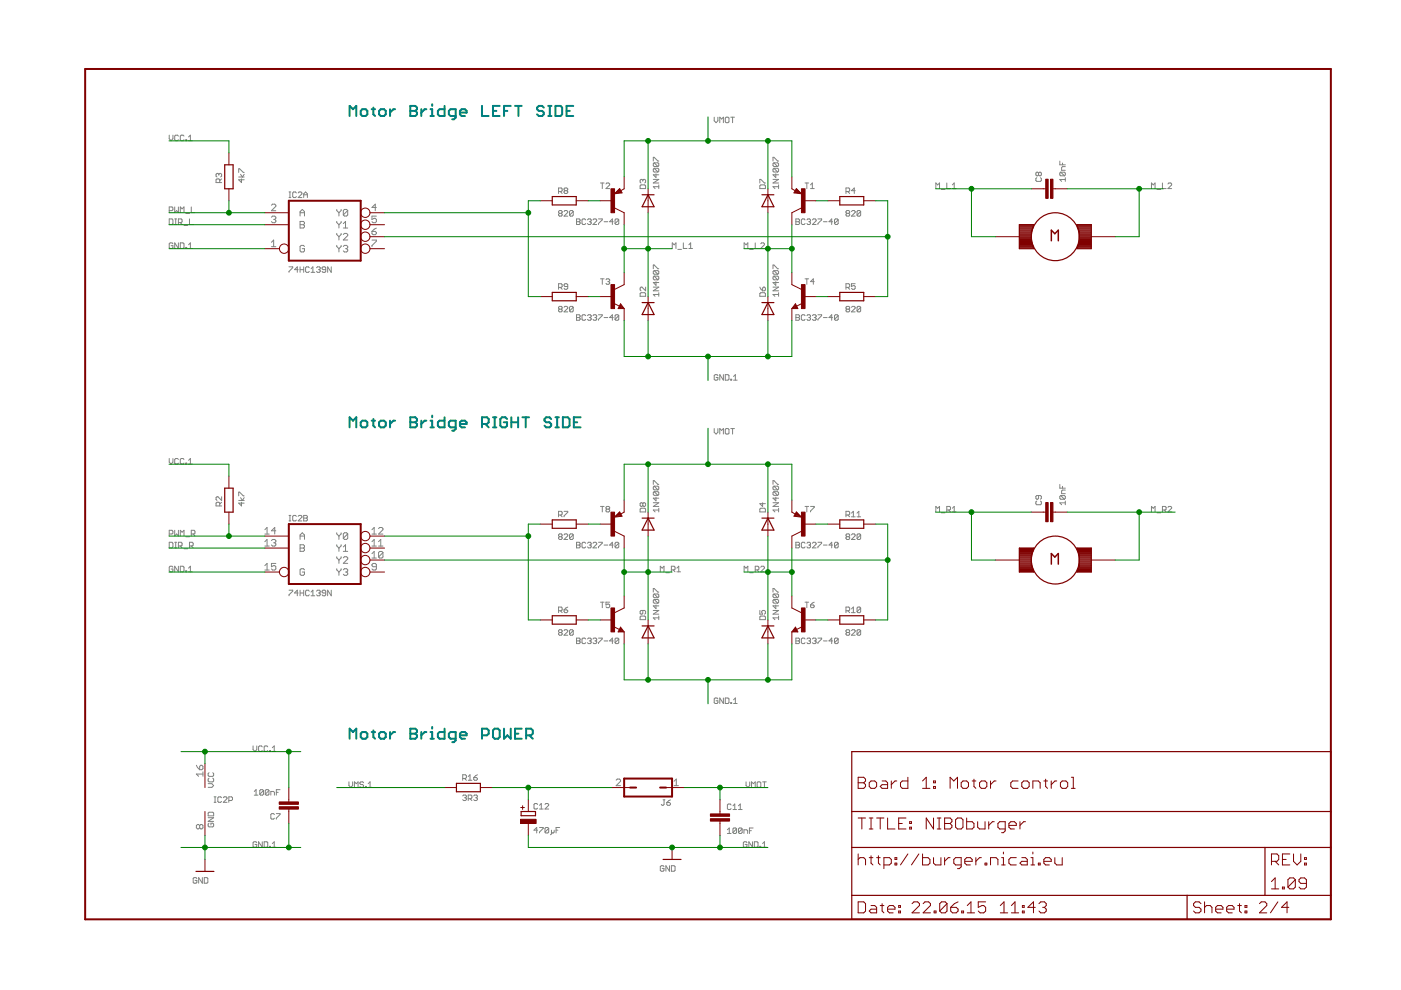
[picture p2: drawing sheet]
<svg xmlns="http://www.w3.org/2000/svg" width="297mm" height="210mm" viewBox="0 0 297 210" stroke-linecap="round" stroke-linejoin="round" font-family="sans-serif">
<g fill="#808080" stroke="#808080" stroke-width=".21">
<path d="M122.2 46.4v1.2z"/>
<path d="M122.2 46.4h.6z"/>
<path d="M122.8 46.4l.2 .2z"/>
<path d="M123 46.6v.2z"/>
<path d="M123 46.8l-.2 .2z"/>
<path d="M122.8 47l.2 .2z"/>
<path d="M123 47.2v.2z"/>
<path d="M123 47.4l-.2 .2z"/>
<path d="M122.2 47.6h.6z"/>
<path d="M122.2 47h.6z"/>
<path d="M124 46.4l.2 .2z"/>
<path d="M123.6 46.4h.4z"/>
<path d="M123.6 46.4l-.2 .2z"/>
<path d="M123.4 46.6v.8z"/>
<path d="M123.4 47.4l.2 .2z"/>
<path d="M123.6 47.6h.4z"/>
<path d="M124 47.6l.2-.2z"/>
<path d="M124.8 46.4l-.2 .2z"/>
<path d="M124.8 46.4h.4z"/>
<path d="M125.2 46.4l.1 .2z"/>
<path d="M125.3 46.6v.2z"/>
<path d="M125.3 46.8l-.1 .2z"/>
<path d="M124.9 47h.3z"/>
<path d="M125.2 47l.1 .2z"/>
<path d="M125.3 47.2v.2z"/>
<path d="M125.3 47.4l-.1 .2z"/>
<path d="M124.8 47.6h.4z"/>
<path d="M124.6 47.4l.2 .2z"/>
<path d="M125.7 47.6h.8z"/>
<path d="M125.7 47.6l.8-.8z"/>
<path d="M126.5 46.6v.2z"/>
<path d="M126.3 46.4l.2 .2z"/>
<path d="M125.9 46.4h.4z"/>
<path d="M125.9 46.4l-.2 .2z"/>
<path d="M126.9 46.4h.8z"/>
<path d="M127.7 46.4v.2z"/>
<path d="M126.9 47.4l.8-.8z"/>
<path d="M126.9 47.4v.2z"/>
<path d="M128.1 47h.8z"/>
<path d="M129.8 46.4v1.2z"/>
<path d="M129.8 46.4l-.6 .6z"/>
<path d="M129.2 47h.8z"/>
<path d="M130.4 46.6v.8z"/>
<path d="M130.6 46.4l-.2 .2z"/>
<path d="M130.6 46.4h.4z"/>
<path d="M131 46.4l.2 .2z"/>
<path d="M131.2 46.6v.8z"/>
<path d="M131.2 47.4l-.2 .2z"/>
<path d="M130.6 47.6h.4z"/>
<path d="M130.4 47.4l.2 .2z"/>
<path d="M130.4 47.4l.8-.8z"/>
<path d="M168.7 46.4v1.2z"/>
<path d="M168.7 46.4h.6z"/>
<path d="M169.3 46.4l.2 .2z"/>
<path d="M169.5 46.6v.2z"/>
<path d="M169.3 47l.2-.2z"/>
<path d="M169.3 47l.2 .2z"/>
<path d="M169.5 47.2v.2z"/>
<path d="M169.5 47.4l-.2 .2z"/>
<path d="M168.7 47.6h.6z"/>
<path d="M168.7 47h.6z"/>
<path d="M170.5 46.4l.2 .2z"/>
<path d="M170.1 46.4h.4z"/>
<path d="M170.1 46.4l-.2 .2z"/>
<path d="M169.9 46.6v.8z"/>
<path d="M169.9 47.4l.2 .2z"/>
<path d="M170.1 47.6h.4z"/>
<path d="M170.7 47.4l-.2 .2z"/>
<path d="M171.3 46.4l-.2 .2z"/>
<path d="M171.3 46.4h.4z"/>
<path d="M171.7 46.4l.1 .2z"/>
<path d="M171.8 46.6v.2z"/>
<path d="M171.8 46.8l-.1 .2z"/>
<path d="M171.5 47h.2z"/>
<path d="M171.7 47l.1 .2z"/>
<path d="M171.8 47.2v.2z"/>
<path d="M171.8 47.4l-.1 .2z"/>
<path d="M171.3 47.6h.4z"/>
<path d="M171.1 47.4l.2 .2z"/>
<path d="M172.3 47.6h.7z"/>
<path d="M172.3 47.6l.7-.8z"/>
<path d="M173 46.6v.2z"/>
<path d="M172.8 46.4l.2 .2z"/>
<path d="M172.4 46.4h.4z"/>
<path d="M172.4 46.4l-.1 .2z"/>
<path d="M173.4 46.4h.8z"/>
<path d="M174.2 46.4v.2z"/>
<path d="M173.4 47.4l.8-.8z"/>
<path d="M173.4 47.4v.2z"/>
<path d="M174.6 47h.8z"/>
<path d="M176.3 46.4v1.2z"/>
<path d="M176.3 46.4l-.5 .6z"/>
<path d="M175.8 47h.7z"/>
<path d="M176.9 46.6v.8z"/>
<path d="M177.1 46.4l-.2 .2z"/>
<path d="M177.1 46.4h.4z"/>
<path d="M177.5 46.4l.2 .2z"/>
<path d="M177.7 46.6v.8z"/>
<path d="M177.7 47.4l-.2 .2z"/>
<path d="M177.1 47.6h.4z"/>
<path d="M176.9 47.4l.2 .2z"/>
<path d="M176.9 47.4l.8-.8z"/>
<path d="M168.7 115v1.2z"/>
<path d="M168.7 115h.6z"/>
<path d="M169.3 115l.2 .2z"/>
<path d="M169.5 115.2v.2z"/>
<path d="M169.3 115.6l.2-.2z"/>
<path d="M169.3 115.6l.2 .2z"/>
<path d="M169.5 115.8v.1z"/>
<path d="M169.5 115.9l-.2 .3z"/>
<path d="M168.7 116.2h.6z"/>
<path d="M168.7 115.6h.6z"/>
<path d="M170.5 115l.2 .2z"/>
<path d="M170.1 115h.4z"/>
<path d="M170.1 115l-.2 .2z"/>
<path d="M169.9 115.2v.7z"/>
<path d="M169.9 115.9l.2 .3z"/>
<path d="M170.1 116.2h.4z"/>
<path d="M170.7 115.9l-.2 .3z"/>
<path d="M171.3 115l-.2 .2z"/>
<path d="M171.3 115h.4z"/>
<path d="M171.7 115l.1 .2z"/>
<path d="M171.8 115.2v.2z"/>
<path d="M171.8 115.4l-.1 .2z"/>
<path d="M171.5 115.6h.2z"/>
<path d="M171.7 115.6l.1 .2z"/>
<path d="M171.8 115.8v.1z"/>
<path d="M171.8 115.9l-.1 .3z"/>
<path d="M171.3 116.2h.4z"/>
<path d="M171.1 115.9l.2 .3z"/>
<path d="M172.3 116.2h.7z"/>
<path d="M173 115.4l-.7 .8z"/>
<path d="M173 115.2v.2z"/>
<path d="M172.8 115l.2 .2z"/>
<path d="M172.4 115h.4z"/>
<path d="M172.4 115l-.1 .2z"/>
<path d="M173.4 115h.8z"/>
<path d="M174.2 115v.2z"/>
<path d="M173.4 115.9l.8-.7z"/>
<path d="M173.4 115.9v.3z"/>
<path d="M174.6 115.6h.8z"/>
<path d="M176.3 115v1.2z"/>
<path d="M176.3 115l-.5 .6z"/>
<path d="M175.8 115.6h.7z"/>
<path d="M176.9 115.2v.7z"/>
<path d="M177.1 115l-.2 .2z"/>
<path d="M177.1 115h.4z"/>
<path d="M177.5 115l.2 .2z"/>
<path d="M177.7 115.2v.7z"/>
<path d="M177.7 115.9l-.2 .3z"/>
<path d="M177.1 116.2h.4z"/>
<path d="M176.9 115.9l.2 .3z"/>
<path d="M176.9 115.9l.8-.7z"/>
<path d="M122.2 115v1.2z"/>
<path d="M122.2 115h.6z"/>
<path d="M122.8 115l.2 .2z"/>
<path d="M123 115.2v.2z"/>
<path d="M123 115.4l-.2 .2z"/>
<path d="M122.8 115.6l.2 .2z"/>
<path d="M123 115.8v.1z"/>
<path d="M123 115.9l-.2 .3z"/>
<path d="M122.2 116.2h.6z"/>
<path d="M122.2 115.6h.6z"/>
<path d="M124 115l.2 .2z"/>
<path d="M123.6 115h.4z"/>
<path d="M123.6 115l-.2 .2z"/>
<path d="M123.4 115.2v.7z"/>
<path d="M123.4 115.9l.2 .3z"/>
<path d="M123.6 116.2h.4z"/>
<path d="M124 116.2l.2-.3z"/>
<path d="M124.8 115l-.2 .2z"/>
<path d="M124.8 115h.4z"/>
<path d="M125.2 115l.1 .2z"/>
<path d="M125.3 115.2v.2z"/>
<path d="M125.3 115.4l-.1 .2z"/>
<path d="M124.9 115.6h.3z"/>
<path d="M125.2 115.6l.1 .2z"/>
<path d="M125.3 115.8v.1z"/>
<path d="M125.3 115.9l-.1 .3z"/>
<path d="M124.8 116.2h.4z"/>
<path d="M124.6 115.9l.2 .3z"/>
<path d="M125.7 116.2h.8z"/>
<path d="M125.7 116.2l.8-.8z"/>
<path d="M126.5 115.2v.2z"/>
<path d="M126.3 115l.2 .2z"/>
<path d="M125.9 115h.4z"/>
<path d="M125.9 115l-.2 .2z"/>
<path d="M126.9 115h.8z"/>
<path d="M127.7 115v.2z"/>
<path d="M126.9 115.9l.8-.7z"/>
<path d="M126.9 115.9v.3z"/>
<path d="M128.1 115.6h.8z"/>
<path d="M129.8 115v1.2z"/>
<path d="M129.8 115l-.6 .6z"/>
<path d="M129.2 115.6h.8z"/>
<path d="M130.4 115.2v.7z"/>
<path d="M130.6 115l-.2 .2z"/>
<path d="M130.6 115h.4z"/>
<path d="M131 115l.2 .2z"/>
<path d="M131.2 115.2v.7z"/>
<path d="M131.2 115.9l-.2 .3z"/>
<path d="M130.6 116.2h.4z"/>
<path d="M130.4 115.9l.2 .3z"/>
<path d="M130.4 115.9l.8-.7z"/>
<path d="M122.2 66.7v1.2z"/>
<path d="M122.2 66.7h.6z"/>
<path d="M122.8 66.7l.2 .2z"/>
<path d="M123 66.9v.2z"/>
<path d="M123 67.1l-.2 .2z"/>
<path d="M122.8 67.3l.2 .2z"/>
<path d="M123 67.5v.2z"/>
<path d="M123 67.7l-.2 .2z"/>
<path d="M122.2 67.9h.6z"/>
<path d="M122.2 67.3h.6z"/>
<path d="M124 66.7l.2 .2z"/>
<path d="M123.6 66.7h.4z"/>
<path d="M123.6 66.7l-.2 .2z"/>
<path d="M123.4 66.9v.8z"/>
<path d="M123.4 67.7l.2 .2z"/>
<path d="M123.6 67.9h.4z"/>
<path d="M124 67.9l.2-.2z"/>
<path d="M124.6 66.9l.2-.2z"/>
<path d="M124.8 66.7h.4z"/>
<path d="M125.2 66.7l.1 .2z"/>
<path d="M125.3 66.9v.2z"/>
<path d="M125.3 67.1l-.1 .2z"/>
<path d="M124.9 67.3h.3z"/>
<path d="M125.2 67.3l.1 .2z"/>
<path d="M125.3 67.5v.2z"/>
<path d="M125.3 67.7l-.1 .2z"/>
<path d="M124.8 67.9h.4z"/>
<path d="M124.6 67.7l.2 .2z"/>
<path d="M125.7 66.9l.2-.2z"/>
<path d="M125.9 66.7h.4z"/>
<path d="M126.3 66.7l.2 .2z"/>
<path d="M126.5 66.9v.2z"/>
<path d="M126.5 67.1l-.2 .2z"/>
<path d="M126.1 67.3h.2z"/>
<path d="M126.3 67.3l.2 .2z"/>
<path d="M126.5 67.5v.2z"/>
<path d="M126.5 67.7l-.2 .2z"/>
<path d="M125.9 67.9h.4z"/>
<path d="M125.7 67.7l.2 .2z"/>
<path d="M126.9 66.7h.8z"/>
<path d="M127.7 66.7v.2z"/>
<path d="M127.7 66.9l-.8 .8z"/>
<path d="M126.9 67.7v.2z"/>
<path d="M128.1 67.3h.8z"/>
<path d="M129.8 66.7v1.2z"/>
<path d="M129.8 66.7l-.6 .6z"/>
<path d="M129.2 67.3h.8z"/>
<path d="M130.4 66.9v.8z"/>
<path d="M130.6 66.7l-.2 .2z"/>
<path d="M130.6 66.7h.4z"/>
<path d="M131 66.7l.2 .2z"/>
<path d="M131.2 66.9v.8z"/>
<path d="M131.2 67.7l-.2 .2z"/>
<path d="M130.6 67.9h.4z"/>
<path d="M130.4 67.7l.2 .2z"/>
<path d="M130.4 67.7l.8-.8z"/>
<path d="M122.2 135.3v1.2z"/>
<path d="M122.2 135.3h.6z"/>
<path d="M122.8 135.3l.2 .2z"/>
<path d="M123 135.5v.2z"/>
<path d="M122.8 135.9l.2-.2z"/>
<path d="M122.8 135.9l.2 .2z"/>
<path d="M123 136.1v.2z"/>
<path d="M123 136.3l-.2 .2z"/>
<path d="M122.2 136.5h.6z"/>
<path d="M122.2 135.9h.6z"/>
<path d="M124 135.3l.2 .2z"/>
<path d="M123.6 135.3h.4z"/>
<path d="M123.6 135.3l-.2 .2z"/>
<path d="M123.4 135.5v.8z"/>
<path d="M123.4 136.3l.2 .2z"/>
<path d="M123.6 136.5h.4z"/>
<path d="M124 136.5l.2-.2z"/>
<path d="M124.6 135.5l.2-.2z"/>
<path d="M124.8 135.3h.4z"/>
<path d="M125.2 135.3l.1 .2z"/>
<path d="M125.3 135.5v.2z"/>
<path d="M125.3 135.7l-.1 .2z"/>
<path d="M124.9 135.9h.3z"/>
<path d="M125.2 135.9l.1 .2z"/>
<path d="M125.3 136.1v.2z"/>
<path d="M125.3 136.3l-.1 .2z"/>
<path d="M124.8 136.5h.4z"/>
<path d="M124.6 136.3l.2 .2z"/>
<path d="M125.7 135.5l.2-.2z"/>
<path d="M125.9 135.3h.4z"/>
<path d="M126.3 135.3l.2 .2z"/>
<path d="M126.5 135.5v.2z"/>
<path d="M126.5 135.7l-.2 .2z"/>
<path d="M126.1 135.9h.2z"/>
<path d="M126.3 135.9l.2 .2z"/>
<path d="M126.5 136.1v.2z"/>
<path d="M126.5 136.3l-.2 .2z"/>
<path d="M125.9 136.5h.4z"/>
<path d="M125.7 136.3l.2 .2z"/>
<path d="M126.9 135.3h.8z"/>
<path d="M127.7 135.3v.2z"/>
<path d="M127.7 135.5l-.8 .8z"/>
<path d="M126.9 136.3v.2z"/>
<path d="M128.1 135.9h.8z"/>
<path d="M129.8 135.3v1.2z"/>
<path d="M129.8 135.3l-.6 .6z"/>
<path d="M129.2 135.9h.8z"/>
<path d="M130.4 135.5v.8z"/>
<path d="M130.4 135.5l.2-.2z"/>
<path d="M130.6 135.3h.4z"/>
<path d="M131 135.3l.2 .2z"/>
<path d="M131.2 135.5v.8z"/>
<path d="M131.2 136.3l-.2 .2z"/>
<path d="M130.6 136.5h.4z"/>
<path d="M130.4 136.3l.2 .2z"/>
<path d="M131.2 135.5l-.8 .8z"/>
<path d="M168.7 66.7v1.2z"/>
<path d="M168.7 66.7h.6z"/>
<path d="M169.3 66.7l.2 .2z"/>
<path d="M169.5 66.9v.2z"/>
<path d="M169.5 67.1l-.2 .2z"/>
<path d="M169.3 67.3l.2 .2z"/>
<path d="M169.5 67.5v.2z"/>
<path d="M169.3 67.9l.2-.2z"/>
<path d="M168.7 67.9h.6z"/>
<path d="M168.7 67.3h.6z"/>
<path d="M170.5 66.7l.2 .2z"/>
<path d="M170.1 66.7h.4z"/>
<path d="M169.9 66.9l.2-.2z"/>
<path d="M169.9 66.9v.8z"/>
<path d="M169.9 67.7l.2 .2z"/>
<path d="M170.1 67.9h.4z"/>
<path d="M170.7 67.7l-.2 .2z"/>
<path d="M171.1 66.9l.2-.2z"/>
<path d="M171.3 66.7h.4z"/>
<path d="M171.7 66.7l.1 .2z"/>
<path d="M171.8 66.9v.2z"/>
<path d="M171.8 67.1l-.1 .2z"/>
<path d="M171.5 67.3h.2z"/>
<path d="M171.7 67.3l.1 .2z"/>
<path d="M171.8 67.5v.2z"/>
<path d="M171.8 67.7l-.1 .2z"/>
<path d="M171.3 67.9h.4z"/>
<path d="M171.1 67.7l.2 .2z"/>
<path d="M172.4 66.7l-.1 .2z"/>
<path d="M172.4 66.7h.4z"/>
<path d="M172.8 66.7l.2 .2z"/>
<path d="M173 66.9v.2z"/>
<path d="M173 67.1l-.2 .2z"/>
<path d="M172.6 67.3h.2z"/>
<path d="M172.8 67.3l.2 .2z"/>
<path d="M173 67.5v.2z"/>
<path d="M173 67.7l-.2 .2z"/>
<path d="M172.4 67.9h.4z"/>
<path d="M172.3 67.7l.1 .2z"/>
<path d="M173.4 66.7h.8z"/>
<path d="M174.2 66.7v.2z"/>
<path d="M174.2 66.9l-.8 .8z"/>
<path d="M173.4 67.7v.2z"/>
<path d="M174.6 67.3h.8z"/>
<path d="M176.3 66.7v1.2z"/>
<path d="M176.3 66.7l-.5 .6z"/>
<path d="M175.8 67.3h.7z"/>
<path d="M176.9 66.9v.8z"/>
<path d="M176.9 66.9l.2-.2z"/>
<path d="M177.1 66.7h.4z"/>
<path d="M177.5 66.7l.2 .2z"/>
<path d="M177.7 66.9v.8z"/>
<path d="M177.5 67.9l.2-.2z"/>
<path d="M177.1 67.9h.4z"/>
<path d="M176.9 67.7l.2 .2z"/>
<path d="M176.9 67.7l.8-.8z"/>
<path d="M168.7 135.3v1.2z"/>
<path d="M168.7 135.3h.6z"/>
<path d="M169.3 135.3l.2 .2z"/>
<path d="M169.5 135.5v.2z"/>
<path d="M169.3 135.9l.2-.2z"/>
<path d="M169.3 135.9l.2 .2z"/>
<path d="M169.5 136.1v.2z"/>
<path d="M169.5 136.3l-.2 .2z"/>
<path d="M168.7 136.5h.6z"/>
<path d="M168.7 135.9h.6z"/>
<path d="M170.5 135.3l.2 .2z"/>
<path d="M170.1 135.3h.4z"/>
<path d="M169.9 135.5l.2-.2z"/>
<path d="M169.9 135.5v.8z"/>
<path d="M169.9 136.3l.2 .2z"/>
<path d="M170.1 136.5h.4z"/>
<path d="M170.5 136.5l.2-.2z"/>
<path d="M171.1 135.5l.2-.2z"/>
<path d="M171.3 135.3h.4z"/>
<path d="M171.7 135.3l.1 .2z"/>
<path d="M171.8 135.5v.2z"/>
<path d="M171.8 135.7l-.1 .2z"/>
<path d="M171.5 135.9h.2z"/>
<path d="M171.7 135.9l.1 .2z"/>
<path d="M171.8 136.1v.2z"/>
<path d="M171.8 136.3l-.1 .2z"/>
<path d="M171.3 136.5h.4z"/>
<path d="M171.1 136.3l.2 .2z"/>
<path d="M172.3 135.5l.1-.2z"/>
<path d="M172.4 135.3h.4z"/>
<path d="M172.8 135.3l.2 .2z"/>
<path d="M173 135.5v.2z"/>
<path d="M173 135.7l-.2 .2z"/>
<path d="M172.6 135.9h.2z"/>
<path d="M172.8 135.9l.2 .2z"/>
<path d="M173 136.1v.2z"/>
<path d="M173 136.3l-.2 .2z"/>
<path d="M172.4 136.5h.4z"/>
<path d="M172.3 136.3l.1 .2z"/>
<path d="M173.4 135.3h.8z"/>
<path d="M174.2 135.3v.2z"/>
<path d="M174.2 135.5l-.8 .8z"/>
<path d="M173.4 136.3v.2z"/>
<path d="M174.6 135.9h.8z"/>
<path d="M176.3 135.3v1.2z"/>
<path d="M176.3 135.3l-.5 .6z"/>
<path d="M175.8 135.9h.7z"/>
<path d="M176.9 135.5v.8z"/>
<path d="M176.9 135.5l.2-.2z"/>
<path d="M177.1 135.3h.4z"/>
<path d="M177.5 135.3l.2 .2z"/>
<path d="M177.7 135.5v.8z"/>
<path d="M177.5 136.5l.2-.2z"/>
<path d="M177.1 136.5h.4z"/>
<path d="M176.9 136.3l.2 .2z"/>
<path d="M177.7 135.5l-.8 .8z"/>
<path d="M138.5 39.6l.4 .4z"/>
<path d="M138.5 39.6h1.2z"/>
<path d="M139.7 39.2v.8z"/>
<path d="M138.5 38.8h1.2z"/>
<path d="M138.5 38.8l1.2-.8z"/>
<path d="M138.5 38h1.2z"/>
<path d="M138.5 37.1h1.2z"/>
<path d="M138.5 37.1l.6 .5z"/>
<path d="M139.1 36.9v.7z"/>
<path d="M138.7 36.5h.8z"/>
<path d="M138.5 36.3l.2 .2z"/>
<path d="M138.5 35.9v.4z"/>
<path d="M138.5 35.9l.2-.2z"/>
<path d="M138.7 35.7h.8z"/>
<path d="M139.5 35.7l.2 .2z"/>
<path d="M139.7 35.9v.4z"/>
<path d="M139.7 36.3l-.2 .2z"/>
<path d="M138.7 35.7l.8 .8z"/>
<path d="M138.7 35.3h.8z"/>
<path d="M138.5 35.1l.2 .2z"/>
<path d="M138.5 34.7v.4z"/>
<path d="M138.5 34.7l.2-.2z"/>
<path d="M138.7 34.5h.8z"/>
<path d="M139.5 34.5l.2 .2z"/>
<path d="M139.7 34.7v.4z"/>
<path d="M139.7 35.1l-.2 .2z"/>
<path d="M138.7 34.5l.8 .8z"/>
<path d="M138.5 33.4v.7z"/>
<path d="M138.5 33.4h.2z"/>
<path d="M138.7 33.4l.8 .7z"/>
<path d="M139.5 34.1h.2z"/>
<path d="M163.9 39.6l.4 .4z"/>
<path d="M163.9 39.6h1.2z"/>
<path d="M165.1 39.2v.8z"/>
<path d="M163.9 38.8h1.2z"/>
<path d="M163.9 38.8l1.2-.8z"/>
<path d="M163.9 38h1.2z"/>
<path d="M163.9 37.1h1.2z"/>
<path d="M163.9 37.1l.6 .5z"/>
<path d="M164.5 36.9v.7z"/>
<path d="M164.1 36.5h.8z"/>
<path d="M163.9 36.3l.2 .2z"/>
<path d="M163.9 35.9v.4z"/>
<path d="M163.9 35.9l.2-.2z"/>
<path d="M164.1 35.7h.8z"/>
<path d="M164.9 35.7l.2 .2z"/>
<path d="M165.1 35.9v.4z"/>
<path d="M164.9 36.5l.2-.2z"/>
<path d="M164.1 35.7l.8 .8z"/>
<path d="M164.1 35.3h.8z"/>
<path d="M163.9 35.1l.2 .2z"/>
<path d="M163.9 34.7v.4z"/>
<path d="M163.9 34.7l.2-.2z"/>
<path d="M164.1 34.5h.8z"/>
<path d="M164.9 34.5l.2 .2z"/>
<path d="M165.1 34.7v.4z"/>
<path d="M164.9 35.3l.2-.2z"/>
<path d="M164.1 34.5l.8 .8z"/>
<path d="M163.9 33.4v.7z"/>
<path d="M163.9 33.4h.2z"/>
<path d="M164.1 33.4l.8 .7z"/>
<path d="M164.9 34.1h.2z"/>
<path d="M163.9 62.4l.4 .4z"/>
<path d="M163.9 62.4h1.2z"/>
<path d="M165.1 62.1v.7z"/>
<path d="M163.9 61.7h1.2z"/>
<path d="M163.9 61.7l1.2-.8z"/>
<path d="M163.9 60.9h1.2z"/>
<path d="M163.9 59.9h1.2z"/>
<path d="M163.9 59.9l.6 .6z"/>
<path d="M164.5 59.7v.8z"/>
<path d="M164.1 59.3h.8z"/>
<path d="M163.9 59.1l.2 .2z"/>
<path d="M163.9 58.7v.4z"/>
<path d="M163.9 58.7l.2-.2z"/>
<path d="M164.1 58.5h.8z"/>
<path d="M164.9 58.5l.2 .2z"/>
<path d="M165.1 58.7v.4z"/>
<path d="M164.9 59.3l.2-.2z"/>
<path d="M164.1 58.5l.8 .8z"/>
<path d="M164.1 58.1h.8z"/>
<path d="M163.9 58l.2 .1z"/>
<path d="M163.9 57.6v.4z"/>
<path d="M163.9 57.6l.2-.2z"/>
<path d="M164.1 57.4h.8z"/>
<path d="M164.9 57.4l.2 .2z"/>
<path d="M165.1 57.6v.4z"/>
<path d="M164.9 58.1l.2-.1z"/>
<path d="M164.1 57.4l.8 .7z"/>
<path d="M163.9 56.2v.8z"/>
<path d="M163.9 56.2h.2z"/>
<path d="M164.1 56.2l.8 .8z"/>
<path d="M164.9 57h.2z"/>
<path d="M138.5 62.4l.4 .4z"/>
<path d="M138.5 62.4h1.2z"/>
<path d="M139.7 62.1v.7z"/>
<path d="M138.5 61.7h1.2z"/>
<path d="M138.5 61.7l1.2-.8z"/>
<path d="M138.5 60.9h1.2z"/>
<path d="M138.5 59.9h1.2z"/>
<path d="M138.5 59.9l.6 .6z"/>
<path d="M139.1 59.7v.8z"/>
<path d="M138.7 59.3h.8z"/>
<path d="M138.5 59.1l.2 .2z"/>
<path d="M138.5 58.7v.4z"/>
<path d="M138.5 58.7l.2-.2z"/>
<path d="M138.7 58.5h.8z"/>
<path d="M139.5 58.5l.2 .2z"/>
<path d="M139.7 58.7v.4z"/>
<path d="M139.7 59.1l-.2 .2z"/>
<path d="M138.7 58.5l.8 .8z"/>
<path d="M138.7 58.1h.8z"/>
<path d="M138.5 58l.2 .1z"/>
<path d="M138.5 57.6v.4z"/>
<path d="M138.5 57.6l.2-.2z"/>
<path d="M138.7 57.4h.8z"/>
<path d="M139.5 57.4l.2 .2z"/>
<path d="M139.7 57.6v.4z"/>
<path d="M139.7 58l-.2 .1z"/>
<path d="M138.7 57.4l.8 .7z"/>
<path d="M138.5 56.2v.8z"/>
<path d="M138.5 56.2h.2z"/>
<path d="M138.7 56.2l.8 .8z"/>
<path d="M139.5 57h.2z"/>
<path d="M138.5 108.1l.4 .4z"/>
<path d="M138.5 108.1h1.2z"/>
<path d="M139.7 107.8v.7z"/>
<path d="M138.5 107.4h1.2z"/>
<path d="M138.5 107.4l1.2-.8z"/>
<path d="M138.5 106.6h1.2z"/>
<path d="M138.5 105.6h1.2z"/>
<path d="M138.5 105.6l.6 .6z"/>
<path d="M139.1 105.4v.8z"/>
<path d="M138.7 105h.8z"/>
<path d="M138.5 104.8l.2 .2z"/>
<path d="M138.5 104.4v.4z"/>
<path d="M138.5 104.4l.2-.2z"/>
<path d="M138.7 104.2h.8z"/>
<path d="M139.5 104.2l.2 .2z"/>
<path d="M139.7 104.4v.4z"/>
<path d="M139.7 104.8l-.2 .2z"/>
<path d="M138.7 104.2l.8 .8z"/>
<path d="M138.7 103.9h.8z"/>
<path d="M138.5 103.7l.2 .2z"/>
<path d="M138.5 103.3v.4z"/>
<path d="M138.5 103.3l.2-.2z"/>
<path d="M138.7 103.1h.8z"/>
<path d="M139.5 103.1l.2 .2z"/>
<path d="M139.7 103.3v.4z"/>
<path d="M139.7 103.7l-.2 .2z"/>
<path d="M138.7 103.1l.8 .8z"/>
<path d="M138.5 101.9v.8z"/>
<path d="M138.5 101.9h.2z"/>
<path d="M138.7 101.9l.8 .8z"/>
<path d="M139.5 102.7h.2z"/>
<path d="M163.9 108.1l.4 .4z"/>
<path d="M163.9 108.1h1.2z"/>
<path d="M165.1 107.8v.7z"/>
<path d="M163.9 107.4h1.2z"/>
<path d="M163.9 107.4l1.2-.8z"/>
<path d="M163.9 106.6h1.2z"/>
<path d="M163.9 105.6h1.2z"/>
<path d="M163.9 105.6l.6 .6z"/>
<path d="M164.5 105.4v.8z"/>
<path d="M164.1 105h.8z"/>
<path d="M163.9 104.8l.2 .2z"/>
<path d="M163.9 104.4v.4z"/>
<path d="M163.9 104.4l.2-.2z"/>
<path d="M164.1 104.2h.8z"/>
<path d="M164.9 104.2l.2 .2z"/>
<path d="M165.1 104.4v.4z"/>
<path d="M164.9 105l.2-.2z"/>
<path d="M164.1 104.2l.8 .8z"/>
<path d="M164.1 103.9h.8z"/>
<path d="M163.9 103.7l.2 .2z"/>
<path d="M163.9 103.3v.4z"/>
<path d="M163.9 103.3l.2-.2z"/>
<path d="M164.1 103.1h.8z"/>
<path d="M164.9 103.1l.2 .2z"/>
<path d="M165.1 103.3v.4z"/>
<path d="M164.9 103.9l.2-.2z"/>
<path d="M164.1 103.1l.8 .8z"/>
<path d="M163.9 101.9v.8z"/>
<path d="M163.9 101.9h.2z"/>
<path d="M164.1 101.9l.8 .8z"/>
<path d="M164.9 102.7h.2z"/>
<path d="M163.9 131l.4 .4z"/>
<path d="M163.9 131h1.2z"/>
<path d="M165.1 130.6v.8z"/>
<path d="M163.9 130.2h1.2z"/>
<path d="M163.9 130.2l1.2-.8z"/>
<path d="M163.9 129.4h1.2z"/>
<path d="M163.9 128.5h1.2z"/>
<path d="M163.9 128.5l.6 .6z"/>
<path d="M164.5 128.3v.8z"/>
<path d="M164.1 127.9h.8z"/>
<path d="M163.9 127.7l.2 .2z"/>
<path d="M163.9 127.3v.4z"/>
<path d="M163.9 127.3l.2-.2z"/>
<path d="M164.1 127.1h.8z"/>
<path d="M164.9 127.1l.2 .2z"/>
<path d="M165.1 127.3v.4z"/>
<path d="M164.9 127.9l.2-.2z"/>
<path d="M164.1 127.1l.8 .8z"/>
<path d="M164.1 126.7h.8z"/>
<path d="M163.9 126.5l.2 .2z"/>
<path d="M163.9 126.1v.4z"/>
<path d="M163.9 126.1l.2-.2z"/>
<path d="M164.1 125.9h.8z"/>
<path d="M164.9 125.9l.2 .2z"/>
<path d="M165.1 126.1v.4z"/>
<path d="M165.1 126.5l-.2 .2z"/>
<path d="M164.1 125.9l.8 .8z"/>
<path d="M163.9 124.8v.7z"/>
<path d="M163.9 124.8h.2z"/>
<path d="M164.1 124.8l.8 .7z"/>
<path d="M164.9 125.5h.2z"/>
<path d="M138.5 131l.4 .4z"/>
<path d="M138.5 131h1.2z"/>
<path d="M139.7 130.6v.8z"/>
<path d="M138.5 130.2h1.2z"/>
<path d="M138.5 130.2l1.2-.8z"/>
<path d="M138.5 129.4h1.2z"/>
<path d="M138.5 128.5h1.2z"/>
<path d="M138.5 128.5l.6 .6z"/>
<path d="M139.1 128.3v.8z"/>
<path d="M138.7 127.9h.8z"/>
<path d="M138.5 127.7l.2 .2z"/>
<path d="M138.5 127.3v.4z"/>
<path d="M138.5 127.3l.2-.2z"/>
<path d="M138.7 127.1h.8z"/>
<path d="M139.5 127.1l.2 .2z"/>
<path d="M139.7 127.3v.4z"/>
<path d="M139.7 127.7l-.2 .2z"/>
<path d="M138.7 127.1l.8 .8z"/>
<path d="M138.7 126.7h.8z"/>
<path d="M138.5 126.5l.2 .2z"/>
<path d="M138.5 126.1v.4z"/>
<path d="M138.5 126.1l.2-.2z"/>
<path d="M138.7 125.9h.8z"/>
<path d="M139.5 125.9l.2 .2z"/>
<path d="M139.7 126.1v.4z"/>
<path d="M139.7 126.5l-.2 .2z"/>
<path d="M138.7 125.9l.8 .8z"/>
<path d="M138.5 124.8v.7z"/>
<path d="M138.5 124.8h.2z"/>
<path d="M138.7 124.8l.8 .7z"/>
<path d="M139.5 125.5h.2z"/>
<path d="M118.6 44.6l-.2 .3z"/>
<path d="M118.6 44.6h.4z"/>
<path d="M119 44.6l.2 .3z"/>
<path d="M119.2 44.9v.1z"/>
<path d="M119.2 45l-.2 .2z"/>
<path d="M119 45.2l.2 .2z"/>
<path d="M119.2 45.4v.2z"/>
<path d="M119.2 45.6l-.2 .2z"/>
<path d="M118.6 45.8h.4z"/>
<path d="M118.4 45.6l.2 .2z"/>
<path d="M118.4 45.4v.2z"/>
<path d="M118.4 45.4l.2-.2z"/>
<path d="M118.4 45l.2 .2z"/>
<path d="M118.4 44.9v.1z"/>
<path d="M118.6 45.2h.4z"/>
<path d="M119.6 45.8h.8z"/>
<path d="M119.6 45.8l.8-.8z"/>
<path d="M120.4 44.9v.1z"/>
<path d="M120.2 44.6l.2 .3z"/>
<path d="M119.8 44.6h.4z"/>
<path d="M119.8 44.6l-.2 .3z"/>
<path d="M120.8 44.9v.7z"/>
<path d="M120.9 44.6l-.1 .3z"/>
<path d="M120.9 44.6h.4z"/>
<path d="M121.3 44.6l.2 .3z"/>
<path d="M121.5 44.9v.7z"/>
<path d="M121.5 45.6l-.2 .2z"/>
<path d="M120.9 45.8h.4z"/>
<path d="M120.8 45.6l.1 .2z"/>
<path d="M120.8 45.6l.7-.7z"/>
<path d="M118.4 65.1l.2-.1z"/>
<path d="M118.6 65h.4z"/>
<path d="M119 65l.2 .1z"/>
<path d="M119.2 65.1v.3z"/>
<path d="M119.2 65.4l-.2 .2z"/>
<path d="M119 65.6l.2 .1z"/>
<path d="M119.2 65.7v.2z"/>
<path d="M119.2 65.9l-.2 .2z"/>
<path d="M118.6 66.1h.4z"/>
<path d="M118.4 65.9l.2 .2z"/>
<path d="M118.4 65.7v.2z"/>
<path d="M118.4 65.7l.2-.1z"/>
<path d="M118.4 65.4l.2 .2z"/>
<path d="M118.4 65.1v.3z"/>
<path d="M118.6 65.6h.4z"/>
<path d="M119.6 66.1h.8z"/>
<path d="M119.6 66.1l.8-.7z"/>
<path d="M120.4 65.1v.3z"/>
<path d="M120.2 65l.2 .1z"/>
<path d="M119.8 65h.4z"/>
<path d="M119.8 65l-.2 .1z"/>
<path d="M120.8 65.1v.8z"/>
<path d="M120.8 65.1l.1-.1z"/>
<path d="M120.9 65h.4z"/>
<path d="M121.3 65l.2 .1z"/>
<path d="M121.5 65.1v.8z"/>
<path d="M121.5 65.9l-.2 .2z"/>
<path d="M120.9 66.1h.4z"/>
<path d="M120.8 65.9l.1 .2z"/>
<path d="M120.8 65.9l.7-.8z"/>
<path d="M179.6 44.6l-.2 .3z"/>
<path d="M179.6 44.6h.4z"/>
<path d="M180 44.6l.1 .3z"/>
<path d="M180.1 44.9v.1z"/>
<path d="M180 45.2l.1-.2z"/>
<path d="M180 45.2l.1 .2z"/>
<path d="M180.1 45.4v.2z"/>
<path d="M180.1 45.6l-.1 .2z"/>
<path d="M179.6 45.8h.4z"/>
<path d="M179.4 45.6l.2 .2z"/>
<path d="M179.4 45.4v.2z"/>
<path d="M179.4 45.4l.2-.2z"/>
<path d="M179.4 45l.2 .2z"/>
<path d="M179.4 44.9v.1z"/>
<path d="M179.6 45.2h.4z"/>
<path d="M180.5 45.8h.8z"/>
<path d="M180.5 45.8l.8-.8z"/>
<path d="M181.3 44.9v.1z"/>
<path d="M181.1 44.6l.2 .3z"/>
<path d="M180.7 44.6h.4z"/>
<path d="M180.7 44.6l-.2 .3z"/>
<path d="M181.7 44.9v.7z"/>
<path d="M181.9 44.6l-.2 .3z"/>
<path d="M181.9 44.6h.4z"/>
<path d="M182.3 44.6l.2 .3z"/>
<path d="M182.5 44.9v.7z"/>
<path d="M182.5 45.6l-.2 .2z"/>
<path d="M181.9 45.8h.4z"/>
<path d="M181.7 45.6l.2 .2z"/>
<path d="M181.7 45.6l.8-.7z"/>
<path d="M179.4 65.1l.2-.1z"/>
<path d="M179.6 65h.4z"/>
<path d="M180 65l.1 .1z"/>
<path d="M180.1 65.1v.3z"/>
<path d="M180 65.6l.1-.2z"/>
<path d="M180 65.6l.1 .1z"/>
<path d="M180.1 65.7v.2z"/>
<path d="M180 66.1l.1-.2z"/>
<path d="M179.6 66.1h.4z"/>
<path d="M179.4 65.9l.2 .2z"/>
<path d="M179.4 65.7v.2z"/>
<path d="M179.4 65.7l.2-.1z"/>
<path d="M179.4 65.4l.2 .2z"/>
<path d="M179.4 65.1v.3z"/>
<path d="M179.6 65.6h.4z"/>
<path d="M180.5 66.1h.8z"/>
<path d="M180.5 66.1l.8-.7z"/>
<path d="M181.3 65.1v.3z"/>
<path d="M181.1 65l.2 .1z"/>
<path d="M180.7 65h.4z"/>
<path d="M180.5 65.1l.2-.1z"/>
<path d="M181.7 65.1v.8z"/>
<path d="M181.7 65.1l.2-.1z"/>
<path d="M181.9 65h.4z"/>
<path d="M182.3 65l.2 .1z"/>
<path d="M182.5 65.1v.8z"/>
<path d="M182.5 65.9l-.2 .2z"/>
<path d="M181.9 66.1h.4z"/>
<path d="M181.7 65.9l.2 .2z"/>
<path d="M182.5 65.1l-.8 .8z"/>
<path d="M118.6 113.2l-.2 .2z"/>
<path d="M118.6 113.2h.4z"/>
<path d="M119 113.2l.2 .2z"/>
<path d="M119.2 113.4v.2z"/>
<path d="M119.2 113.6l-.2 .2z"/>
<path d="M119 113.8l.2 .2z"/>
<path d="M119.2 114v.2z"/>
<path d="M119.2 114.2l-.2 .2z"/>
<path d="M118.6 114.4h.4z"/>
<path d="M118.4 114.2l.2 .2z"/>
<path d="M118.4 114v.2z"/>
<path d="M118.4 114l.2-.2z"/>
<path d="M118.4 113.6l.2 .2z"/>
<path d="M118.4 113.4v.2z"/>
<path d="M118.6 113.8h.4z"/>
<path d="M119.6 114.4h.8z"/>
<path d="M119.6 114.4l.8-.8z"/>
<path d="M120.4 113.4v.2z"/>
<path d="M120.2 113.2l.2 .2z"/>
<path d="M119.8 113.2h.4z"/>
<path d="M119.8 113.2l-.2 .2z"/>
<path d="M120.8 113.4v.8z"/>
<path d="M120.9 113.2l-.1 .2z"/>
<path d="M120.9 113.2h.4z"/>
<path d="M121.3 113.2l.2 .2z"/>
<path d="M121.5 113.4v.8z"/>
<path d="M121.5 114.2l-.2 .2z"/>
<path d="M120.9 114.4h.4z"/>
<path d="M120.8 114.2l.1 .2z"/>
<path d="M120.8 114.2l.7-.8z"/>
<path d="M118.4 133.7l.2-.2z"/>
<path d="M118.6 133.5h.4z"/>
<path d="M119 133.5l.2 .2z"/>
<path d="M119.2 133.7v.2z"/>
<path d="M119 134.1l.2-.2z"/>
<path d="M119 134.1l.2 .2z"/>
<path d="M119.2 134.3v.2z"/>
<path d="M119.2 134.5l-.2 .2z"/>
<path d="M118.6 134.7h.4z"/>
<path d="M118.4 134.5l.2 .2z"/>
<path d="M118.4 134.3v.2z"/>
<path d="M118.4 134.3l.2-.2z"/>
<path d="M118.4 133.9l.2 .2z"/>
<path d="M118.4 133.7v.2z"/>
<path d="M118.6 134.1h.4z"/>
<path d="M119.6 134.7h.8z"/>
<path d="M119.6 134.7l.8-.8z"/>
<path d="M120.4 133.7v.2z"/>
<path d="M120.2 133.5l.2 .2z"/>
<path d="M119.8 133.5h.4z"/>
<path d="M119.8 133.5l-.2 .2z"/>
<path d="M120.8 133.7v.8z"/>
<path d="M120.8 133.7l.1-.2z"/>
<path d="M120.9 133.5h.4z"/>
<path d="M121.3 133.5l.2 .2z"/>
<path d="M121.5 133.7v.8z"/>
<path d="M121.5 134.5l-.2 .2z"/>
<path d="M120.9 134.7h.4z"/>
<path d="M120.8 134.5l.1 .2z"/>
<path d="M120.8 134.5l.7-.8z"/>
<path d="M179.6 113.2l-.2 .2z"/>
<path d="M179.6 113.2h.4z"/>
<path d="M180 113.2l.1 .2z"/>
<path d="M180.1 113.4v.2z"/>
<path d="M180.1 113.6l-.1 .2z"/>
<path d="M180 113.8l.1 .2z"/>
<path d="M180.1 114v.2z"/>
<path d="M180.1 114.2l-.1 .2z"/>
<path d="M179.6 114.4h.4z"/>
<path d="M179.4 114.2l.2 .2z"/>
<path d="M179.4 114v.2z"/>
<path d="M179.6 113.8l-.2 .2z"/>
<path d="M179.4 113.6l.2 .2z"/>
<path d="M179.4 113.4v.2z"/>
<path d="M179.6 113.8h.4z"/>
<path d="M180.5 114.4h.8z"/>
<path d="M180.5 114.4l.8-.8z"/>
<path d="M181.3 113.4v.2z"/>
<path d="M181.1 113.2l.2 .2z"/>
<path d="M180.7 113.2h.4z"/>
<path d="M180.7 113.2l-.2 .2z"/>
<path d="M181.7 113.4v.8z"/>
<path d="M181.9 113.2l-.2 .2z"/>
<path d="M181.9 113.2h.4z"/>
<path d="M182.3 113.2l.2 .2z"/>
<path d="M182.5 113.4v.8z"/>
<path d="M182.5 114.2l-.2 .2z"/>
<path d="M181.9 114.4h.4z"/>
<path d="M181.7 114.2l.2 .2z"/>
<path d="M181.7 114.2l.8-.8z"/>
<path d="M179.6 133.5l-.2 .2z"/>
<path d="M179.6 133.5h.4z"/>
<path d="M180 133.5l.1 .2z"/>
<path d="M180.1 133.7v.2z"/>
<path d="M180 134.1l.1-.2z"/>
<path d="M180 134.1l.1 .2z"/>
<path d="M180.1 134.3v.2z"/>
<path d="M180 134.7l.1-.2z"/>
<path d="M179.6 134.7h.4z"/>
<path d="M179.4 134.5l.2 .2z"/>
<path d="M179.4 134.3v.2z"/>
<path d="M179.6 134.1l-.2 .2z"/>
<path d="M179.4 133.9l.2 .2z"/>
<path d="M179.4 133.7v.2z"/>
<path d="M179.6 134.1h.4z"/>
<path d="M180.5 134.7h.8z"/>
<path d="M180.5 134.7l.8-.8z"/>
<path d="M181.3 133.7v.2z"/>
<path d="M181.1 133.5l.2 .2z"/>
<path d="M180.7 133.5h.4z"/>
<path d="M180.5 133.7l.2-.2z"/>
<path d="M181.7 133.7v.8z"/>
<path d="M181.7 133.7l.2-.2z"/>
<path d="M181.9 133.5h.4z"/>
<path d="M182.3 133.5l.2 .2z"/>
<path d="M182.5 133.7v.8z"/>
<path d="M182.5 134.5l-.2 .2z"/>
<path d="M181.9 134.7h.4z"/>
<path d="M181.7 134.5l.2 .2z"/>
<path d="M182.5 133.7l-.8 .8z"/>
<path d="M224.7 106.6l.4 .4z"/>
<path d="M224.7 106.6h1.2z"/>
<path d="M225.9 106.2v.8z"/>
<path d="M224.9 105.9h.8z"/>
<path d="M224.7 105.6l.2 .3z"/>
<path d="M224.7 105.3v.3z"/>
<path d="M224.7 105.3l.2-.2z"/>
<path d="M224.9 105.1h.8z"/>
<path d="M225.7 105.1l.2 .2z"/>
<path d="M225.9 105.3v.3z"/>
<path d="M225.9 105.6l-.2 .3z"/>
<path d="M224.9 105.1l.8 .8z"/>
<path d="M225.1 104.7h.8z"/>
<path d="M225.1 104.1v.6z"/>
<path d="M225.1 104.1l.2-.2z"/>
<path d="M225.3 103.9h.6z"/>
<path d="M224.7 103.5h1.2z"/>
<path d="M224.7 102.7v.8z"/>
<path d="M225.3 103.1v.4z"/>
<path d="M224.7 38.1l.4 .4z"/>
<path d="M224.7 38.1h1.2z"/>
<path d="M225.9 37.7v.8z"/>
<path d="M224.9 37.3h.8z"/>
<path d="M224.7 37.1l.2 .2z"/>
<path d="M224.7 36.7v.4z"/>
<path d="M224.7 36.7l.2-.2z"/>
<path d="M224.9 36.5h.8z"/>
<path d="M225.7 36.5l.2 .2z"/>
<path d="M225.9 36.7v.4z"/>
<path d="M225.9 37.1l-.2 .2z"/>
<path d="M224.9 36.5l.8 .8z"/>
<path d="M225.1 36.1h.8z"/>
<path d="M225.1 35.5v.6z"/>
<path d="M225.3 35.3l-.2 .2z"/>
<path d="M225.3 35.3h.6z"/>
<path d="M224.7 34.9h1.2z"/>
<path d="M224.7 34.2v.7z"/>
<path d="M225.3 34.6v.3z"/>
<path d="M98.1 168.8l.2-.2z"/>
<path d="M98.3 168.6h.4z"/>
<path d="M98.7 168.6l.2 .2z"/>
<path d="M98.9 168.8v.1z"/>
<path d="M98.7 169.1l.2-.2z"/>
<path d="M98.5 169.1h.2z"/>
<path d="M98.7 169.1l.2 .3z"/>
<path d="M98.9 169.4v.1z"/>
<path d="M98.7 169.7l.2-.2z"/>
<path d="M98.3 169.7h.4z"/>
<path d="M98.1 169.5l.2 .2z"/>
<path d="M99.3 168.6v1.1z"/>
<path d="M99.3 168.6h.6z"/>
<path d="M99.9 168.6l.2 .2z"/>
<path d="M100.1 168.8v.3z"/>
<path d="M100.1 169.1l-.2 .3z"/>
<path d="M99.3 169.4h.6z"/>
<path d="M99.7 169.4l.4 .3z"/>
<path d="M100.4 168.8l.2-.2z"/>
<path d="M100.6 168.6h.4z"/>
<path d="M101 168.6l.2 .2z"/>
<path d="M101.2 168.8v.1z"/>
<path d="M101.2 168.9l-.2 .2z"/>
<path d="M100.8 169.1h.2z"/>
<path d="M101 169.1l.2 .3z"/>
<path d="M101.2 169.4v.1z"/>
<path d="M101.2 169.5l-.2 .2z"/>
<path d="M100.6 169.7h.4z"/>
<path d="M100.4 169.5l.2 .2z"/>
<path d="M113.8 175.4v1.2z"/>
<path d="M113.8 175.4l-.6 .6z"/>
<path d="M113.2 176h.8z"/>
<path d="M114.4 175.4h.8z"/>
<path d="M115.2 175.4v.2z"/>
<path d="M115.2 175.6l-.8 .8z"/>
<path d="M114.4 176.4v.2z"/>
<path d="M115.5 175.6v.8z"/>
<path d="M115.5 175.6l.2-.2z"/>
<path d="M115.7 175.4h.4z"/>
<path d="M116.1 175.4l.2 .2z"/>
<path d="M116.3 175.6v.8z"/>
<path d="M116.1 176.6l.2-.2z"/>
<path d="M115.7 176.6h.4z"/>
<path d="M115.5 176.4l.2 .2z"/>
<path d="M115.5 176.4l.8-.8z"/>
<path d="M116.9 176v.4z"/>
<path d="M116.9 176.4l.2 .2z"/>
<path d="M117.1 176.6h.2z"/>
<path d="M117.3 176.6l.2-.2z"/>
<path d="M117.5 176v.4z"/>
<path d="M116.9 176.4v.4z"/>
<path d="M116.7 177l.2-.2z"/>
<path d="M117.9 175.4v1.2z"/>
<path d="M117.9 175.4h.8z"/>
<path d="M117.9 176h.4z"/>
<path d="M140.6 183.6l.2 .1z"/>
<path d="M140.2 183.6h.4z"/>
<path d="M140 183.7l.2-.1z"/>
<path d="M140 183.7v.8z"/>
<path d="M140 184.5l.2 .2z"/>
<path d="M140.2 184.7h.4z"/>
<path d="M140.6 184.7l.2-.2z"/>
<path d="M140.8 184.1v.4z"/>
<path d="M140.4 184.1h.4z"/>
<path d="M141.2 183.6v1.1z"/>
<path d="M141.2 183.6l.7 1.1z"/>
<path d="M141.9 183.6v1.1z"/>
<path d="M142.3 183.6v1.1z"/>
<path d="M142.3 184.7h.6z"/>
<path d="M142.9 184.7l.2-.2z"/>
<path d="M143.1 183.7v.8z"/>
<path d="M142.9 183.6l.2 .1z"/>
<path d="M142.3 183.6h.6z"/>
<path d="M154.2 175.9l.4-.3z"/>
<path d="M154.6 175.6v1.1z"/>
<path d="M154.2 176.7h.8z"/>
<path d="M155.4 175.7v.8z"/>
<path d="M155.4 175.7l.2-.1z"/>
<path d="M155.6 175.6h.4z"/>
<path d="M156 175.6l.2 .1z"/>
<path d="M156.2 175.7v.8z"/>
<path d="M156.2 176.5l-.2 .2z"/>
<path d="M155.6 176.7h.4z"/>
<path d="M155.4 176.5l.2 .2z"/>
<path d="M156.2 175.7l-.8 .8z"/>
<path d="M156.6 175.7v.8z"/>
<path d="M156.6 175.7l.2-.1z"/>
<path d="M156.8 175.6h.3z"/>
<path d="M157.1 175.6l.3 .1z"/>
<path d="M157.4 175.7v.8z"/>
<path d="M157.1 176.7l.3-.2z"/>
<path d="M156.8 176.7h.3z"/>
<path d="M156.6 176.5l.2 .2z"/>
<path d="M156.6 176.5l.8-.8z"/>
<path d="M157.7 175.9v.8z"/>
<path d="M157.7 175.9h.6z"/>
<path d="M158.3 175.9l.2 .2z"/>
<path d="M158.5 176.1v.6z"/>
<path d="M158.9 175.6v1.1z"/>
<path d="M158.9 175.6h.8z"/>
<path d="M158.9 176.1h.4z"/>
<path d="M61.3 56.6h.8z"/>
<path d="M62.1 56.6v.2z"/>
<path d="M62.1 56.8l-.8 .8z"/>
<path d="M61.3 57.6v.1z"/>
<path d="M63 56.6v1.1z"/>
<path d="M63 56.6l-.6 .6z"/>
<path d="M62.4 57.2h.8z"/>
<path d="M63.6 56.6v1.1z"/>
<path d="M63.6 57.2h.8z"/>
<path d="M64.4 56.6v1.1z"/>
<path d="M65.4 56.6l.2 .2z"/>
<path d="M65 56.6h.4z"/>
<path d="M64.8 56.8l.2-.2z"/>
<path d="M64.8 56.8v.8z"/>
<path d="M64.8 57.6l.2 .1z"/>
<path d="M65 57.7h.4z"/>
<path d="M65.4 57.7l.2-.1z"/>
<path d="M66.3 56.6l-.3 .4z"/>
<path d="M66.3 56.6v1.1z"/>
<path d="M66 57.7h.7z"/>
<path d="M67.1 56.8l.2-.2z"/>
<path d="M67.3 56.6h.4z"/>
<path d="M67.7 56.6l.2 .2z"/>
<path d="M67.9 56.8v.2z"/>
<path d="M67.9 57l-.2 .2z"/>
<path d="M67.5 57.2h.2z"/>
<path d="M67.7 57.2l.2 .2z"/>
<path d="M67.9 57.4v.2z"/>
<path d="M67.9 57.6l-.2 .1z"/>
<path d="M67.3 57.7h.4z"/>
<path d="M67.1 57.6l.2 .1z"/>
<path d="M68.3 57.6l.2 .1z"/>
<path d="M68.5 57.7h.4z"/>
<path d="M69.1 57.6l-.2 .1z"/>
<path d="M69.1 56.8v.8z"/>
<path d="M68.9 56.6l.2 .2z"/>
<path d="M68.5 56.6h.4z"/>
<path d="M68.3 56.8l.2-.2z"/>
<path d="M68.3 56.8v.2z"/>
<path d="M68.3 57l.2 .2z"/>
<path d="M68.5 57.2h.6z"/>
<path d="M69.5 56.6v1.1z"/>
<path d="M69.5 56.6l.7 1.1z"/>
<path d="M70.2 56.6v1.1z"/>
<path d="M61.3 125.1h.8z"/>
<path d="M62.1 125.1v.2z"/>
<path d="M61.3 126.1l.8-.8z"/>
<path d="M61.3 126.1v.2z"/>
<path d="M63 125.1v1.2z"/>
<path d="M62.4 125.7l.6-.6z"/>
<path d="M62.4 125.7h.8z"/>
<path d="M63.6 125.1v1.2z"/>
<path d="M63.6 125.7h.8z"/>
<path d="M64.4 125.1v1.2z"/>
<path d="M65.4 125.1l.2 .2z"/>
<path d="M65 125.1h.4z"/>
<path d="M65 125.1l-.2 .2z"/>
<path d="M64.8 125.3v.8z"/>
<path d="M64.8 126.1l.2 .2z"/>
<path d="M65 126.3h.4z"/>
<path d="M65.4 126.3l.2-.2z"/>
<path d="M66.3 125.1l-.3 .4z"/>
<path d="M66.3 125.1v1.2z"/>
<path d="M66 126.3h.7z"/>
<path d="M67.3 125.1l-.2 .2z"/>
<path d="M67.3 125.1h.4z"/>
<path d="M67.7 125.1l.2 .2z"/>
<path d="M67.9 125.3v.2z"/>
<path d="M67.9 125.5l-.2 .2z"/>
<path d="M67.5 125.7h.2z"/>
<path d="M67.7 125.7l.2 .2z"/>
<path d="M67.9 125.9v.2z"/>
<path d="M67.9 126.1l-.2 .2z"/>
<path d="M67.3 126.3h.4z"/>
<path d="M67.1 126.1l.2 .2z"/>
<path d="M68.3 126.1l.2 .2z"/>
<path d="M68.5 126.3h.4z"/>
<path d="M69.1 126.1l-.2 .2z"/>
<path d="M69.1 125.3v.8z"/>
<path d="M68.9 125.1l.2 .2z"/>
<path d="M68.5 125.1h.4z"/>
<path d="M68.5 125.1l-.2 .2z"/>
<path d="M68.3 125.3v.2z"/>
<path d="M68.3 125.5l.2 .2z"/>
<path d="M68.5 125.7h.6z"/>
<path d="M69.5 125.1v1.2z"/>
<path d="M69.5 125.1l.7 1.2z"/>
<path d="M70.2 125.1v1.2z"/>
<path d="M41.5 186.1l.2 .2z"/>
<path d="M41.1 186.1h.4z"/>
<path d="M41.1 186.1l-.1 .2z"/>
<path d="M41 186.3v.8z"/>
<path d="M41 187.1l.1 .2z"/>
<path d="M41.1 187.3h.4z"/>
<path d="M41.7 187.1l-.2 .2z"/>
<path d="M41.7 186.7v.4z"/>
<path d="M41.4 186.7h.3z"/>
<path d="M42.1 186.1v1.2z"/>
<path d="M42.1 186.1l.8 1.2z"/>
<path d="M42.9 186.1v1.2z"/>
<path d="M43.3 186.1v1.2z"/>
<path d="M43.3 187.3h.6z"/>
<path d="M44.1 187.1l-.2 .2z"/>
<path d="M44.1 186.3v.8z"/>
<path d="M43.9 186.1l.2 .2z"/>
<path d="M43.3 186.1h.6z"/>
<path d="M50.6 38.1h1.2z"/>
<path d="M50.6 38.1l.6 .6z"/>
<path d="M51.2 37.9v.8z"/>
<path d="M50.6 37.5h1.2z"/>
<path d="M51.8 37l-.4 .5z"/>
<path d="M51 37l.4 .5z"/>
<path d="M50.6 35.8v.8z"/>
<path d="M50.6 35.8h.2z"/>
<path d="M50.8 35.8l.8 .8z"/>
<path d="M51.6 36.6h.2z"/>
<path d="M50.6 106.7h1.2z"/>
<path d="M50.6 106.7l.6 .6z"/>
<path d="M51.2 106.5v.8z"/>
<path d="M50.6 106.1h1.2z"/>
<path d="M51.8 105.5l-.4 .6z"/>
<path d="M51 105.5l.4 .6z"/>
<path d="M50.6 104.3v.8z"/>
<path d="M50.6 104.3h.2z"/>
<path d="M50.8 104.3l.8 .8z"/>
<path d="M51.6 105.1h.2z"/>
<path d="M53.9 167.8l.4-.4z"/>
<path d="M54.3 167.4v1.2z"/>
<path d="M53.9 168.6h.8z"/>
<path d="M55.1 167.6v.8z"/>
<path d="M55.3 167.4l-.2 .2z"/>
<path d="M55.3 167.4h.4z"/>
<path d="M55.7 167.4l.2 .2z"/>
<path d="M55.9 167.6v.8z"/>
<path d="M55.9 168.4l-.2 .2z"/>
<path d="M55.3 168.6h.4z"/>
<path d="M55.1 168.4l.2 .2z"/>
<path d="M55.1 168.4l.8-.8z"/>
<path d="M56.2 167.6v.8z"/>
<path d="M56.2 167.6l.3-.2z"/>
<path d="M56.5 167.4h.3z"/>
<path d="M56.8 167.4l.2 .2z"/>
<path d="M57 167.6v.8z"/>
<path d="M57 168.4l-.2 .2z"/>
<path d="M56.5 168.6h.3z"/>
<path d="M56.2 168.4l.3 .2z"/>
<path d="M56.2 168.4l.8-.8z"/>
<path d="M57.4 167.8v.8z"/>
<path d="M57.4 167.8h.6z"/>
<path d="M58 167.8l.2 .2z"/>
<path d="M58.2 168v.6z"/>
<path d="M58.6 167.4v1.2z"/>
<path d="M58.6 167.4h.8z"/>
<path d="M58.6 168h.4z"/>
<path d="M127.7 38.8v1.2z"/>
<path d="M127.3 38.8h.8z"/>
<path d="M128.5 40h.8z"/>
<path d="M128.5 40l.8-.8z"/>
<path d="M129.3 39v.2z"/>
<path d="M129.1 38.8l.2 .2z"/>
<path d="M128.7 38.8h.4z"/>
<path d="M128.7 38.8l-.2 .2z"/>
<path d="M171.1 38.8v1.2z"/>
<path d="M170.7 38.8h.7z"/>
<path d="M172.2 38.8l-.4 .4z"/>
<path d="M172.2 38.8v1.2z"/>
<path d="M171.8 40h.8z"/>
<path d="M171.1 107.4v1.1z"/>
<path d="M170.7 107.4h.7z"/>
<path d="M171.8 107.4h.8z"/>
<path d="M172.6 107.4v.2z"/>
<path d="M172.6 107.6l-.8 .8z"/>
<path d="M171.8 108.4v.1z"/>
<path d="M127.7 107.4v1.1z"/>
<path d="M127.3 107.4h.8z"/>
<path d="M128.5 107.6l.2-.2z"/>
<path d="M128.7 107.4h.4z"/>
<path d="M129.1 107.4l.2 .2z"/>
<path d="M129.3 107.6v.2z"/>
<path d="M129.1 107.9l.2-.1z"/>
<path d="M129.1 107.9l.2 .2z"/>
<path d="M129.3 108.1v.3z"/>
<path d="M129.1 108.5l.2-.1z"/>
<path d="M128.7 108.5h.4z"/>
<path d="M128.5 108.4l.2 .1z"/>
<path d="M128.5 108.1v.3z"/>
<path d="M128.5 108.1l.2-.2z"/>
<path d="M128.5 107.8l.2 .1z"/>
<path d="M128.5 107.6v.2z"/>
<path d="M128.7 107.9h.4z"/>
<path d="M127.7 59.1v1.2z"/>
<path d="M127.3 59.1h.8z"/>
<path d="M128.5 59.3l.2-.2z"/>
<path d="M128.7 59.1h.4z"/>
<path d="M129.1 59.1l.2 .2z"/>
<path d="M129.3 59.3v.2z"/>
<path d="M129.1 59.7l.2-.2z"/>
<path d="M128.9 59.7h.2z"/>
<path d="M129.1 59.7l.2 .2z"/>
<path d="M129.3 59.9v.2z"/>
<path d="M129.1 60.3l.2-.2z"/>
<path d="M128.7 60.3h.4z"/>
<path d="M128.5 60.1l.2 .2z"/>
<path d="M127.7 127.7v1.1z"/>
<path d="M127.3 127.7h.8z"/>
<path d="M128.5 127.7h.8z"/>
<path d="M128.5 127.7v.6z"/>
<path d="M128.5 128.3l.4-.2z"/>
<path d="M128.9 128.1h.2z"/>
<path d="M129.1 128.1l.2 .2z"/>
<path d="M129.3 128.3v.3z"/>
<path d="M129.1 128.8l.2-.2z"/>
<path d="M128.7 128.8h.4z"/>
<path d="M128.5 128.6l.2 .2z"/>
<path d="M171.1 59.1v1.2z"/>
<path d="M170.7 59.1h.7z"/>
<path d="M172.4 59.1v1.2z"/>
<path d="M172.4 59.1l-.6 .6z"/>
<path d="M171.8 59.7h.8z"/>
<path d="M171.1 127.7v1.1z"/>
<path d="M170.7 127.7h.7z"/>
<path d="M172.2 127.9l.4-.2z"/>
<path d="M172.2 127.9l-.4 .4z"/>
<path d="M171.8 128.3v.3z"/>
<path d="M171.8 128.6l.2 .2z"/>
<path d="M172 128.8h.4z"/>
<path d="M172.4 128.8l.2-.2z"/>
<path d="M172.6 128.5v.1z"/>
<path d="M172.4 128.3l.2 .2z"/>
<path d="M171.8 128.3h.6z"/>
<path d="M135.7 40h1.2z"/>
<path d="M136.9 39.4v.6z"/>
<path d="M136.7 39.2l.2 .2z"/>
<path d="M135.9 39.2h.8z"/>
<path d="M135.7 39.4l.2-.2z"/>
<path d="M135.7 39.4v.6z"/>
<path d="M135.7 38.6l.2 .2z"/>
<path d="M135.7 38.2v.4z"/>
<path d="M135.7 38.2l.2-.2z"/>
<path d="M135.9 38h.2z"/>
<path d="M136.1 38l.2 .2z"/>
<path d="M136.3 38.2v.2z"/>
<path d="M136.3 38.2l.2-.2z"/>
<path d="M136.5 38h.2z"/>
<path d="M136.7 38l.2 .2z"/>
<path d="M136.9 38.2v.4z"/>
<path d="M136.9 38.6l-.2 .2z"/>
<path d="M161.1 40h1.2z"/>
<path d="M162.3 39.4v.6z"/>
<path d="M162.1 39.2l.2 .2z"/>
<path d="M161.3 39.2h.8z"/>
<path d="M161.1 39.4l.2-.2z"/>
<path d="M161.1 39.4v.6z"/>
<path d="M161.1 38v.8z"/>
<path d="M161.1 38h.2z"/>
<path d="M161.3 38l.8 .8z"/>
<path d="M162.1 38.8h.2z"/>
<path d="M161.1 62.8h1.2z"/>
<path d="M162.3 62.3v.5z"/>
<path d="M162.1 62.1l.2 .2z"/>
<path d="M161.3 62.1h.8z"/>
<path d="M161.1 62.3l.2-.2z"/>
<path d="M161.1 62.3v.5z"/>
<path d="M161.1 60.9l.2 .4z"/>
<path d="M161.3 61.3l.4 .4z"/>
<path d="M161.7 61.7h.4z"/>
<path d="M162.1 61.7l.2-.2z"/>
<path d="M162.3 61.1v.4z"/>
<path d="M162.1 60.9l.2 .2z"/>
<path d="M161.9 60.9h.2z"/>
<path d="M161.9 60.9l-.2 .2z"/>
<path d="M161.7 61.1v.6z"/>
<path d="M135.7 62.8h1.2z"/>
<path d="M136.9 62.3v.5z"/>
<path d="M136.7 62.1l.2 .2z"/>
<path d="M135.9 62.1h.8z"/>
<path d="M135.7 62.3l.2-.2z"/>
<path d="M135.7 62.3v.5z"/>
<path d="M136.9 60.9v.8z"/>
<path d="M136.1 60.9l.8 .8z"/>
<path d="M135.9 60.9h.2z"/>
<path d="M135.9 60.9l-.2 .2z"/>
<path d="M135.7 61.1v.4z"/>
<path d="M135.7 61.5l.2 .2z"/>
<path d="M135.7 108.5h1.2z"/>
<path d="M136.9 107.9v.6z"/>
<path d="M136.7 107.8l.2 .1z"/>
<path d="M135.9 107.8h.8z"/>
<path d="M135.9 107.8l-.2 .1z"/>
<path d="M135.7 107.9v.6z"/>
<path d="M135.7 107.2l.2 .2z"/>
<path d="M135.7 106.8v.4z"/>
<path d="M135.7 106.8l.2-.2z"/>
<path d="M135.9 106.6h.2z"/>
<path d="M136.1 106.6l.2 .2z"/>
<path d="M136.3 106.8l.2-.2z"/>
<path d="M136.5 106.6h.2z"/>
<path d="M136.7 106.6l.2 .2z"/>
<path d="M136.9 106.8v.4z"/>
<path d="M136.9 107.2l-.2 .2z"/>
<path d="M136.5 107.4h.2z"/>
<path d="M136.3 107.2l.2 .2z"/>
<path d="M136.3 107.2l-.2 .2z"/>
<path d="M135.9 107.4h.2z"/>
<path d="M136.3 106.8v.4z"/>
<path d="M161.1 108.5h1.2z"/>
<path d="M162.3 107.9v.6z"/>
<path d="M162.1 107.8l.2 .1z"/>
<path d="M161.3 107.8h.8z"/>
<path d="M161.1 107.9l.2-.1z"/>
<path d="M161.1 107.9v.6z"/>
<path d="M161.1 106.8h1.2z"/>
<path d="M161.1 106.8l.6 .6z"/>
<path d="M161.7 106.6v.8z"/>
<path d="M161.1 131.4h1.2z"/>
<path d="M162.3 130.8v.6z"/>
<path d="M162.1 130.6l.2 .2z"/>
<path d="M161.3 130.6h.8z"/>
<path d="M161.1 130.8l.2-.2z"/>
<path d="M161.1 130.8v.6z"/>
<path d="M161.1 129.4v.8z"/>
<path d="M161.1 130.2h.6z"/>
<path d="M161.5 129.8l.2 .4z"/>
<path d="M161.5 129.6v.2z"/>
<path d="M161.7 129.4l-.2 .2z"/>
<path d="M161.7 129.4h.4z"/>
<path d="M162.1 129.4l.2 .2z"/>
<path d="M162.3 129.6v.4z"/>
<path d="M162.1 130.2l.2-.2z"/>
<path d="M135.7 131.4h1.2z"/>
<path d="M136.9 130.8v.6z"/>
<path d="M136.7 130.6l.2 .2z"/>
<path d="M135.9 130.6h.8z"/>
<path d="M135.7 130.8l.2-.2z"/>
<path d="M135.7 130.8v.6z"/>
<path d="M136.7 130.2l.2-.2z"/>
<path d="M136.9 129.6v.4z"/>
<path d="M136.7 129.4l.2 .2z"/>
<path d="M135.9 129.4h.8z"/>
<path d="M135.9 129.4l-.2 .2z"/>
<path d="M135.7 129.6v.4z"/>
<path d="M135.7 130l.2 .2z"/>
<path d="M135.9 130.2h.2z"/>
<path d="M136.1 130.2l.2-.2z"/>
<path d="M136.3 129.4v.6z"/>
<path d="M118.4 39.9v1.1z"/>
<path d="M118.4 39.9h.6z"/>
<path d="M119 39.9l.2 .1z"/>
<path d="M119.2 40v.4z"/>
<path d="M119.2 40.4l-.2 .2z"/>
<path d="M118.4 40.6h.6z"/>
<path d="M118.8 40.6l.4 .4z"/>
<path d="M119.6 40l.2-.1z"/>
<path d="M119.8 39.9h.4z"/>
<path d="M120.2 39.9l.2 .1z"/>
<path d="M120.4 40v.2z"/>
<path d="M120.2 40.4l.2-.2z"/>
<path d="M120.2 40.4l.2 .2z"/>
<path d="M120.4 40.6v.2z"/>
<path d="M120.2 41l.2-.2z"/>
<path d="M119.8 41h.4z"/>
<path d="M119.6 40.8l.2 .2z"/>
<path d="M119.6 40.6v.2z"/>
<path d="M119.6 40.6l.2-.2z"/>
<path d="M119.6 40.2l.2 .2z"/>
<path d="M119.6 40v.2z"/>
<path d="M119.8 40.4h.4z"/>
<path d="M118.4 60.2v1.1z"/>
<path d="M118.4 60.2h.6z"/>
<path d="M119 60.2l.2 .2z"/>
<path d="M119.2 60.4v.3z"/>
<path d="M119.2 60.7l-.2 .2z"/>
<path d="M118.4 60.9h.6z"/>
<path d="M118.8 60.9l.4 .4z"/>
<path d="M119.6 61.1l.2 .2z"/>
<path d="M119.8 61.3h.4z"/>
<path d="M120.2 61.3l.2-.2z"/>
<path d="M120.4 60.4v.7z"/>
<path d="M120.2 60.2l.2 .2z"/>
<path d="M119.8 60.2h.4z"/>
<path d="M119.8 60.2l-.2 .2z"/>
<path d="M119.6 60.4v.2z"/>
<path d="M119.6 60.6l.2 .1z"/>
<path d="M119.8 60.7h.6z"/>
<path d="M179.4 39.9v1.1z"/>
<path d="M179.4 39.9h.6z"/>
<path d="M180 39.9l.1 .1z"/>
<path d="M180.1 40v.4z"/>
<path d="M180.1 40.4l-.1 .2z"/>
<path d="M179.4 40.6h.6z"/>
<path d="M179.7 40.6l.4 .4z"/>
<path d="M181.1 39.9v1.1z"/>
<path d="M180.5 40.4l.6-.5z"/>
<path d="M180.5 40.4h.8z"/>
<path d="M179.4 60.2v1.1z"/>
<path d="M179.4 60.2h.6z"/>
<path d="M180 60.2l.1 .2z"/>
<path d="M180.1 60.4v.3z"/>
<path d="M180 60.9l.1-.2z"/>
<path d="M179.4 60.9h.6z"/>
<path d="M179.7 60.9l.4 .4z"/>
<path d="M180.5 60.2h.8z"/>
<path d="M180.5 60.2v.5z"/>
<path d="M180.5 60.7l.4-.1z"/>
<path d="M180.9 60.6h.2z"/>
<path d="M181.1 60.6l.2 .1z"/>
<path d="M181.3 60.7v.4z"/>
<path d="M181.3 61.1l-.2 .2z"/>
<path d="M180.7 61.3h.4z"/>
<path d="M180.5 61.1l.2 .2z"/>
<path d="M118.4 108.4v1.2z"/>
<path d="M118.4 108.4h.6z"/>
<path d="M119 108.4l.2 .2z"/>
<path d="M119.2 108.6v.4z"/>
<path d="M119.2 109l-.2 .2z"/>
<path d="M118.4 109.2h.6z"/>
<path d="M118.8 109.2l.4 .4z"/>
<path d="M119.6 108.4h.8z"/>
<path d="M120.4 108.4v.2z"/>
<path d="M120.4 108.6l-.8 .8z"/>
<path d="M119.6 109.4v.2z"/>
<path d="M118.4 128.7v1.2z"/>
<path d="M118.4 128.7h.6z"/>
<path d="M119 128.7l.2 .2z"/>
<path d="M119.2 128.9v.4z"/>
<path d="M119.2 129.3l-.2 .2z"/>
<path d="M118.4 129.5h.6z"/>
<path d="M118.8 129.5l.4 .4z"/>
<path d="M120 128.9l.4-.2z"/>
<path d="M120 128.9l-.4 .4z"/>
<path d="M119.6 129.3v.4z"/>
<path d="M119.6 129.7l.2 .2z"/>
<path d="M119.8 129.9h.4z"/>
<path d="M120.2 129.9l.2-.2z"/>
<path d="M120.4 129.5v.2z"/>
<path d="M120.2 129.3l.2 .2z"/>
<path d="M119.6 129.3h.6z"/>
<path d="M179.4 108.4v1.2z"/>
<path d="M179.4 108.4h.6z"/>
<path d="M180 108.4l.1 .2z"/>
<path d="M180.1 108.6v.4z"/>
<path d="M180.1 109l-.1 .2z"/>
<path d="M179.4 109.2h.6z"/>
<path d="M179.7 109.2l.4 .4z"/>
<path d="M180.5 108.8l.4-.4z"/>
<path d="M180.9 108.4v1.2z"/>
<path d="M180.5 109.6h.8z"/>
<path d="M181.7 108.8l.4-.4z"/>
<path d="M182.1 108.4v1.2z"/>
<path d="M181.7 109.6h.8z"/>
<path d="M179.4 128.7v1.2z"/>
<path d="M179.4 128.7h.6z"/>
<path d="M180 128.7l.1 .2z"/>
<path d="M180.1 128.9v.4z"/>
<path d="M180.1 129.3l-.1 .2z"/>
<path d="M179.4 129.5h.6z"/>
<path d="M179.7 129.5l.4 .4z"/>
<path d="M180.5 129.1l.4-.4z"/>
<path d="M180.9 128.7v1.2z"/>
<path d="M180.5 129.9h.8z"/>
<path d="M181.7 128.9v.8z"/>
<path d="M181.9 128.7l-.2 .2z"/>
<path d="M181.9 128.7h.4z"/>
<path d="M182.3 128.7l.2 .2z"/>
<path d="M182.5 128.9v.8z"/>
<path d="M182.5 129.7l-.2 .2z"/>
<path d="M181.9 129.9h.4z"/>
<path d="M181.7 129.7l.2 .2z"/>
<path d="M181.7 129.7l.8-.8z"/>
<path d="M219.8 106.2l-.2 .2z"/>
<path d="M219.6 106.4v.4z"/>
<path d="M219.6 106.8l.2 .2z"/>
<path d="M219.8 107h.8z"/>
<path d="M220.6 107l.2-.2z"/>
<path d="M220.8 106.4v.4z"/>
<path d="M220.6 106.2l.2 .2z"/>
<path d="M220.8 105.6l-.2 .3z"/>
<path d="M220.8 105.3v.3z"/>
<path d="M220.6 105.1l.2 .2z"/>
<path d="M219.8 105.1h.8z"/>
<path d="M219.8 105.1l-.2 .2z"/>
<path d="M219.6 105.3v.3z"/>
<path d="M219.6 105.6l.2 .3z"/>
<path d="M219.8 105.9h.2z"/>
<path d="M220.2 105.6l-.2 .3z"/>
<path d="M220.2 105.1v.5z"/>
<path d="M219.8 37.7l-.2 .2z"/>
<path d="M219.6 37.9v.4z"/>
<path d="M219.6 38.3l.2 .2z"/>
<path d="M219.8 38.5h.8z"/>
<path d="M220.8 38.3l-.2 .2z"/>
<path d="M220.8 37.9v.4z"/>
<path d="M220.6 37.7l.2 .2z"/>
<path d="M219.6 37.1l.2 .2z"/>
<path d="M219.6 36.7v.4z"/>
<path d="M219.8 36.5l-.2 .2z"/>
<path d="M219.8 36.5h.2z"/>
<path d="M220 36.5l.2 .2z"/>
<path d="M220.2 36.7l.2-.2z"/>
<path d="M220.4 36.5h.2z"/>
<path d="M220.6 36.5l.2 .2z"/>
<path d="M220.8 36.7v.4z"/>
<path d="M220.8 37.1l-.2 .2z"/>
<path d="M220.4 37.3h.2z"/>
<path d="M220.2 37.1l.2 .2z"/>
<path d="M220.2 37.1l-.2 .2z"/>
<path d="M219.8 37.3h.2z"/>
<path d="M220.2 36.7v.4z"/>
<path d="M98.1 164.3v1.1z"/>
<path d="M98.1 164.3h.6z"/>
<path d="M98.7 164.3l.2 .2z"/>
<path d="M98.9 164.5v.4z"/>
<path d="M98.7 165.1l.2-.2z"/>
<path d="M98.1 165.1h.6z"/>
<path d="M98.5 165.1l.4 .3z"/>
<path d="M99.3 164.7l.4-.4z"/>
<path d="M99.7 164.3v1.1z"/>
<path d="M99.3 165.4h.8z"/>
<path d="M100.8 164.5l.4-.2z"/>
<path d="M100.8 164.5l-.4 .4z"/>
<path d="M100.4 164.9v.3z"/>
<path d="M100.4 165.2l.2 .2z"/>
<path d="M100.6 165.4h.4z"/>
<path d="M101 165.4l.2-.2z"/>
<path d="M101.2 165.1v.1z"/>
<path d="M101 164.9l.2 .2z"/>
<path d="M100.4 164.9h.6z"/>
<path d="M113.8 170.4l.2 .2z"/>
<path d="M113.4 170.4h.4z"/>
<path d="M113.4 170.4l-.2 .2z"/>
<path d="M113.2 170.6v.7z"/>
<path d="M113.2 171.3l.2 .2z"/>
<path d="M113.4 171.5h.4z"/>
<path d="M113.8 171.5l.2-.2z"/>
<path d="M114.4 170.7l.4-.3z"/>
<path d="M114.8 170.4v1.1z"/>
<path d="M114.4 171.5h.8z"/>
<path d="M115.5 171.5h.8z"/>
<path d="M115.5 171.5l.8-.8z"/>
<path d="M116.3 170.6v.1z"/>
<path d="M116.1 170.4l.2 .2z"/>
<path d="M115.7 170.4h.4z"/>
<path d="M115.7 170.4l-.2 .2z"/>
<path d="M154.8 170.5l.2 .2z"/>
<path d="M154.4 170.5h.4z"/>
<path d="M154.4 170.5l-.2 .2z"/>
<path d="M154.2 170.7v.7z"/>
<path d="M154.2 171.4l.2 .2z"/>
<path d="M154.4 171.6h.4z"/>
<path d="M154.8 171.6l.2-.2z"/>
<path d="M155.4 170.9l.4-.4z"/>
<path d="M155.8 170.5v1.1z"/>
<path d="M155.4 171.6h.8z"/>
<path d="M156.6 170.9l.3-.4z"/>
<path d="M156.9 170.5v1.1z"/>
<path d="M156.6 171.6h.8z"/>
<path d="M64.3 52l.3 .3z"/>
<path d="M63.9 52h.4z"/>
<path d="M63.9 52l-.3 .3z"/>
<path d="M63.6 52.3v.9z"/>
<path d="M63.6 53.2l.3 .2z"/>
<path d="M63.9 53.4h.4z"/>
<path d="M64.6 53.2l-.3 .2z"/>
<path d="M64.6 52.7v.5z"/>
<path d="M64.1 52.7h.5z"/>
<path d="M57.6 51.4l.4-.5z"/>
<path d="M58 50.9v1.4z"/>
<path d="M57.6 52.3h.9z"/>
<path d="M63.6 44.9v.9z"/>
<path d="M63.6 44.9l.5-.5z"/>
<path d="M64.1 44.4l.5 .5z"/>
<path d="M64.6 44.9v.9z"/>
<path d="M63.6 45.1h1z"/>
<path d="M57.6 44.7h.9z"/>
<path d="M57.6 44.7l.9-.9z"/>
<path d="M58.5 43.5v.3z"/>
<path d="M58.2 43.3l.3 .2z"/>
<path d="M57.8 43.3h.4z"/>
<path d="M57.8 43.3l-.2 .2z"/>
<path d="M63.6 46.9v1.4z"/>
<path d="M63.6 46.9h.7z"/>
<path d="M64.3 46.9l.3 .3z"/>
<path d="M64.6 47.2v.2z"/>
<path d="M64.6 47.4l-.3 .2z"/>
<path d="M64.3 47.6l.3 .3z"/>
<path d="M64.6 47.9v.2z"/>
<path d="M64.6 48.1l-.3 .2z"/>
<path d="M63.6 48.3h.7z"/>
<path d="M63.6 47.6h.7z"/>
<path d="M57.6 46.1l.2-.3z"/>
<path d="M57.8 45.8h.4z"/>
<path d="M58.2 45.8l.3 .3z"/>
<path d="M58.5 46.1v.2z"/>
<path d="M58.5 46.3l-.3 .2z"/>
<path d="M58 46.5h.2z"/>
<path d="M58.2 46.5l.3 .3z"/>
<path d="M58.5 46.8v.2z"/>
<path d="M58.5 47l-.3 .2z"/>
<path d="M57.8 47.2h.4z"/>
<path d="M57.6 47l.2 .2z"/>
<path d="M71.4 44.4v.2z"/>
<path d="M71.4 44.6l.5 .5z"/>
<path d="M71.9 45.1l.4-.5z"/>
<path d="M72.3 44.4v.2z"/>
<path d="M71.9 45.1v.7z"/>
<path d="M72.8 44.6v1z"/>
<path d="M72.8 44.6l.2-.2z"/>
<path d="M73 44.4h.5z"/>
<path d="M73.5 44.4l.2 .2z"/>
<path d="M73.7 44.6v1z"/>
<path d="M73.7 45.6l-.2 .2z"/>
<path d="M73 45.8h.5z"/>
<path d="M72.8 45.6l.2 .2z"/>
<path d="M73.7 44.6l-.9 1z"/>
<path d="M79.6 43.3v1.4z"/>
<path d="M79.6 43.3l-.7 .7z"/>
<path d="M78.9 44h.9z"/>
<path d="M71.4 46.9v.3z"/>
<path d="M71.4 47.2l.5 .4z"/>
<path d="M71.9 47.6l.4-.4z"/>
<path d="M72.3 46.9v.3z"/>
<path d="M71.9 47.6v.7z"/>
<path d="M72.8 47.4l.5-.5z"/>
<path d="M73.3 46.9v1.4z"/>
<path d="M72.8 48.3h.9z"/>
<path d="M78.9 45.8h.9z"/>
<path d="M78.9 45.8v.7z"/>
<path d="M78.9 46.5l.4-.2z"/>
<path d="M79.3 46.3h.3z"/>
<path d="M79.6 46.3l.2 .2z"/>
<path d="M79.8 46.5v.5z"/>
<path d="M79.8 47l-.2 .2z"/>
<path d="M79.1 47.2h.5z"/>
<path d="M78.9 47l.2 .2z"/>
<path d="M71.4 49.5v.2z"/>
<path d="M71.4 49.7l.5 .5z"/>
<path d="M71.9 50.2l.4-.5z"/>
<path d="M72.3 49.5v.2z"/>
<path d="M71.9 50.2v.7z"/>
<path d="M72.8 50.9h.9z"/>
<path d="M73.7 50l-.9 .9z"/>
<path d="M73.7 49.7v.3z"/>
<path d="M73.5 49.5l.2 .2z"/>
<path d="M73 49.5h.5z"/>
<path d="M73 49.5l-.2 .2z"/>
<path d="M79.3 48.6l.5-.2z"/>
<path d="M79.3 48.6l-.4 .5z"/>
<path d="M78.9 49.1v.4z"/>
<path d="M78.9 49.5l.2 .3z"/>
<path d="M79.1 49.8h.5z"/>
<path d="M79.8 49.5l-.2 .3z"/>
<path d="M79.8 49.3v.2z"/>
<path d="M79.6 49.1l.2 .2z"/>
<path d="M78.9 49.1h.7z"/>
<path d="M71.4 52v.3z"/>
<path d="M71.4 52.3l.5 .4z"/>
<path d="M71.9 52.7l.4-.4z"/>
<path d="M72.3 52v.3z"/>
<path d="M71.9 52.7v.7z"/>
<path d="M72.8 52.3l.2-.3z"/>
<path d="M73 52h.5z"/>
<path d="M73.5 52l.2 .3z"/>
<path d="M73.7 52.3v.2z"/>
<path d="M73.7 52.5l-.2 .2z"/>
<path d="M73.3 52.7h.2z"/>
<path d="M73.5 52.7l.2 .3z"/>
<path d="M73.7 53v.2z"/>
<path d="M73.7 53.2l-.2 .2z"/>
<path d="M73 53.4h.5z"/>
<path d="M72.8 53.2l.2 .2z"/>
<path d="M78.9 50.9h.9z"/>
<path d="M79.8 50.9v.2z"/>
<path d="M79.8 51.1l-.9 1z"/>
<path d="M78.9 52.1v.2z"/>
<path d="M61.3 41.9h.4z"/>
<path d="M61.5 40.7v1.2z"/>
<path d="M61.3 40.7h.4z"/>
<path d="M62.6 40.7l.2 .2z"/>
<path d="M62.3 40.7h.3z"/>
<path d="M62.3 40.7l-.2 .2z"/>
<path d="M62.1 40.9v.8z"/>
<path d="M62.1 41.7l.2 .2z"/>
<path d="M62.3 41.9h.3z"/>
<path d="M62.6 41.9l.2-.2z"/>
<path d="M63.2 41.9h.8z"/>
<path d="M63.2 41.9l.8-.8z"/>
<path d="M64 40.9v.2z"/>
<path d="M63.8 40.7l.2 .2z"/>
<path d="M63.4 40.7h.4z"/>
<path d="M63.4 40.7l-.2 .2z"/>
<path d="M64.4 41.1v.8z"/>
<path d="M64.4 41.1l.4-.4z"/>
<path d="M64.8 40.7l.4 .4z"/>
<path d="M65.2 41.1v.8z"/>
<path d="M64.4 41.3h.8z"/>
<path d="M64.3 120.6l.3 .2z"/>
<path d="M63.9 120.6h.4z"/>
<path d="M63.9 120.6l-.3 .2z"/>
<path d="M63.6 120.8v.9z"/>
<path d="M63.6 121.7l.3 .3z"/>
<path d="M63.9 122h.4z"/>
<path d="M64.6 121.7l-.3 .3z"/>
<path d="M64.6 121.3v.4z"/>
<path d="M64.1 121.3h.5z"/>
<path d="M56.6 119.5l-.4 .4z"/>
<path d="M56.6 119.5v1.4z"/>
<path d="M56.2 120.9h.9z"/>
<path d="M57.6 119.5h.9z"/>
<path d="M57.6 119.5v.7z"/>
<path d="M57.6 120.2l.4-.3z"/>
<path d="M58 119.9h.2z"/>
<path d="M58.2 119.9l.3 .3z"/>
<path d="M58.5 120.2v.4z"/>
<path d="M58.5 120.6l-.3 .3z"/>
<path d="M57.8 120.9h.4z"/>
<path d="M57.6 120.6l.2 .3z"/>
<path d="M63.6 113.4v1z"/>
<path d="M63.6 113.4l.5-.4z"/>
<path d="M64.1 113l.5 .4z"/>
<path d="M64.6 113.4v1z"/>
<path d="M63.6 113.7h1z"/>
<path d="M56.6 111.8l-.4 .5z"/>
<path d="M56.6 111.8v1.4z"/>
<path d="M56.2 113.2h.9z"/>
<path d="M58.2 111.8v1.4z"/>
<path d="M58.2 111.8l-.6 .7z"/>
<path d="M57.6 112.5h.9z"/>
<path d="M63.6 115.5v1.4z"/>
<path d="M63.6 115.5h.7z"/>
<path d="M64.3 115.5l.3 .2z"/>
<path d="M64.6 115.7v.3z"/>
<path d="M64.6 116l-.3 .2z"/>
<path d="M64.3 116.2l.3 .2z"/>
<path d="M64.6 116.4v.3z"/>
<path d="M64.6 116.7l-.3 .2z"/>
<path d="M63.6 116.9h.7z"/>
<path d="M63.6 116.2h.7z"/>
<path d="M56.2 114.8l.4-.4z"/>
<path d="M56.6 114.4v1.4z"/>
<path d="M56.2 115.8h.9z"/>
<path d="M57.6 114.6l.2-.2z"/>
<path d="M57.8 114.4h.4z"/>
<path d="M58.2 114.4l.3 .2z"/>
<path d="M58.5 114.6v.2z"/>
<path d="M58.5 114.8l-.3 .3z"/>
<path d="M58 115.1h.2z"/>
<path d="M58.2 115.1l.3 .2z"/>
<path d="M58.5 115.3v.2z"/>
<path d="M58.5 115.5l-.3 .3z"/>
<path d="M57.8 115.8h.4z"/>
<path d="M57.6 115.5l.2 .3z"/>
<path d="M71.4 113v.2z"/>
<path d="M71.4 113.2l.5 .5z"/>
<path d="M71.9 113.7l.4-.5z"/>
<path d="M72.3 113v.2z"/>
<path d="M71.9 113.7v.7z"/>
<path d="M72.8 113.2v.9z"/>
<path d="M72.8 113.2l.2-.2z"/>
<path d="M73 113h.5z"/>
<path d="M73.5 113l.2 .2z"/>
<path d="M73.7 113.2v.9z"/>
<path d="M73.7 114.1l-.2 .3z"/>
<path d="M73 114.4h.5z"/>
<path d="M72.8 114.1l.2 .3z"/>
<path d="M73.7 113.2l-.9 .9z"/>
<path d="M78.9 112.3l.4-.5z"/>
<path d="M79.3 111.8v1.4z"/>
<path d="M78.9 113.2h.9z"/>
<path d="M80.3 113.2h.9z"/>
<path d="M80.3 113.2l.9-.9z"/>
<path d="M81.2 112.1v.2z"/>
<path d="M81 111.8l.2 .3z"/>
<path d="M80.5 111.8h.5z"/>
<path d="M80.5 111.8l-.2 .3z"/>
<path d="M71.4 115.5v.2z"/>
<path d="M71.4 115.7l.5 .5z"/>
<path d="M71.9 116.2l.4-.5z"/>
<path d="M72.3 115.5v.2z"/>
<path d="M71.9 116.2v.7z"/>
<path d="M72.8 116l.5-.5z"/>
<path d="M73.3 115.5v1.4z"/>
<path d="M72.8 116.9h.9z"/>
<path d="M78.9 114.8l.4-.4z"/>
<path d="M79.3 114.4v1.4z"/>
<path d="M78.9 115.8h.9z"/>
<path d="M80.3 114.8l.4-.4z"/>
<path d="M80.7 114.4v1.4z"/>
<path d="M80.3 115.8h.9z"/>
<path d="M71.4 118v.3z"/>
<path d="M71.4 118.3l.5 .4z"/>
<path d="M71.9 118.7l.4-.4z"/>
<path d="M72.3 118v.3z"/>
<path d="M71.9 118.7v.7z"/>
<path d="M72.8 119.4h.9z"/>
<path d="M72.8 119.4l.9-.9z"/>
<path d="M73.7 118.3v.2z"/>
<path d="M73.5 118l.2 .3z"/>
<path d="M73 118h.5z"/>
<path d="M73 118l-.2 .3z"/>
<path d="M78.9 117.4l.4-.5z"/>
<path d="M79.3 116.9v1.4z"/>
<path d="M78.9 118.3h.9z"/>
<path d="M80.3 117.2v.9z"/>
<path d="M80.3 117.2l.2-.3z"/>
<path d="M80.5 116.9h.5z"/>
<path d="M81 116.9l.2 .3z"/>
<path d="M81.2 117.2v.9z"/>
<path d="M81.2 118.1l-.2 .2z"/>
<path d="M80.5 118.3h.5z"/>
<path d="M80.3 118.1l.2 .2z"/>
<path d="M81.2 117.2l-.9 .9z"/>
<path d="M71.4 120.6v.2z"/>
<path d="M71.4 120.8l.5 .5z"/>
<path d="M71.9 121.3l.4-.5z"/>
<path d="M72.3 120.6v.2z"/>
<path d="M71.9 121.3v.7z"/>
<path d="M72.8 120.8l.2-.2z"/>
<path d="M73 120.6h.5z"/>
<path d="M73.5 120.6l.2 .2z"/>
<path d="M73.7 120.8v.3z"/>
<path d="M73.7 121.1l-.2 .2z"/>
<path d="M73.3 121.3h.2z"/>
<path d="M73.5 121.3l.2 .2z"/>
<path d="M73.7 121.5v.2z"/>
<path d="M73.7 121.7l-.2 .3z"/>
<path d="M73 122h.5z"/>
<path d="M72.8 121.7l.2 .3z"/>
<path d="M78.9 120.6l.2 .3z"/>
<path d="M79.1 120.9h.5z"/>
<path d="M79.6 120.9l.2-.3z"/>
<path d="M79.8 119.7v.9z"/>
<path d="M79.6 119.5l.2 .2z"/>
<path d="M79.1 119.5h.5z"/>
<path d="M79.1 119.5l-.2 .2z"/>
<path d="M78.9 119.7v.2z"/>
<path d="M78.9 119.9l.2 .3z"/>
<path d="M79.1 120.2h.7z"/>
<path d="M61.3 110.4h.4z"/>
<path d="M61.5 109.3v1.1z"/>
<path d="M61.3 109.3h.4z"/>
<path d="M62.6 109.3l.2 .2z"/>
<path d="M62.3 109.3h.3z"/>
<path d="M62.3 109.3l-.2 .2z"/>
<path d="M62.1 109.5v.8z"/>
<path d="M62.1 110.3l.2 .1z"/>
<path d="M62.3 110.4h.3z"/>
<path d="M62.6 110.4l.2-.1z"/>
<path d="M63.2 110.4h.8z"/>
<path d="M63.2 110.4l.8-.7z"/>
<path d="M64 109.5v.2z"/>
<path d="M63.8 109.3l.2 .2z"/>
<path d="M63.4 109.3h.4z"/>
<path d="M63.4 109.3l-.2 .2z"/>
<path d="M64.4 109.3v1.1z"/>
<path d="M64.4 109.3h.6z"/>
<path d="M65 109.3l.2 .2z"/>
<path d="M65.2 109.5v.2z"/>
<path d="M65.2 109.7l-.2 .2z"/>
<path d="M65 109.9l.2 .1z"/>
<path d="M65.2 110v.3z"/>
<path d="M65.2 110.3l-.2 .1z"/>
<path d="M64.4 110.4h.6z"/>
<path d="M64.4 109.9h.6z"/>
<path d="M41.6 175.5l.3 .2z"/>
<path d="M41.6 175v.5z"/>
<path d="M41.6 175l.3-.2z"/>
<path d="M41.9 174.8h.2z"/>
<path d="M42.1 174.8l.2 .2z"/>
<path d="M42.3 175l.3-.2z"/>
<path d="M42.6 174.8h.2z"/>
<path d="M42.8 174.8l.2 .2z"/>
<path d="M43 175v.5z"/>
<path d="M43 175.5l-.2 .2z"/>
<path d="M42.6 175.7h.2z"/>
<path d="M42.3 175.5l.3 .2z"/>
<path d="M42.3 175.5l-.2 .2z"/>
<path d="M41.9 175.7h.2z"/>
<path d="M42.3 175v.5z"/>
<path d="M41.6 164.1l.5 .5z"/>
<path d="M41.6 164.1h1.4z"/>
<path d="M43 163.7v.9z"/>
<path d="M41.6 162.3l.3 .4z"/>
<path d="M41.9 162.7l.4 .5z"/>
<path d="M42.3 163.2h.5z"/>
<path d="M42.8 163.2l.2-.2z"/>
<path d="M43 162.5v.5z"/>
<path d="M42.8 162.3l.2 .2z"/>
<path d="M42.6 162.3h.2z"/>
<path d="M42.6 162.3l-.3 .2z"/>
<path d="M42.3 162.5v.7z"/>
<path d="M44.3 174.5l-.2 .2z"/>
<path d="M44.1 174.7v.4z"/>
<path d="M44.1 175.1l.2 .2z"/>
<path d="M44.3 175.3h.8z"/>
<path d="M45.1 175.3l.2-.2z"/>
<path d="M45.3 174.7v.4z"/>
<path d="M45.1 174.5l.2 .2z"/>
<path d="M44.7 174.5h.4z"/>
<path d="M44.7 174.5v.4z"/>
<path d="M44.1 174.2h1.2z"/>
<path d="M44.1 174.2l1.2-.8z"/>
<path d="M44.1 173.4h1.2z"/>
<path d="M44.1 173h1.2z"/>
<path d="M45.3 172.4v.6z"/>
<path d="M45.1 172.2l.2 .2z"/>
<path d="M44.3 172.2h.8z"/>
<path d="M44.3 172.2l-.2 .2z"/>
<path d="M44.1 172.4v.6z"/>
<path d="M44.1 166.9h.8z"/>
<path d="M44.9 166.9l.4-.3z"/>
<path d="M44.9 166.2l.4 .4z"/>
<path d="M44.1 166.2h.8z"/>
<path d="M44.3 165l-.2 .2z"/>
<path d="M44.1 165.2v.4z"/>
<path d="M44.1 165.6l.2 .2z"/>
<path d="M44.3 165.8h.8z"/>
<path d="M45.1 165.8l.2-.2z"/>
<path d="M45.3 165.2v.4z"/>
<path d="M45.1 165l.2 .2z"/>
<path d="M44.1 164l.2-.2z"/>
<path d="M44.1 164v.4z"/>
<path d="M44.1 164.4l.2 .2z"/>
<path d="M44.3 164.6h.8z"/>
<path d="M45.3 164.4l-.2 .2z"/>
<path d="M45.3 164v.4z"/>
<path d="M45.1 163.8l.2 .2z"/>
<path d="M45.4 170.1h.4z"/>
<path d="M45.6 168.9v1.2z"/>
<path d="M45.4 168.9h.4z"/>
<path d="M46.8 168.9l.2 .2z"/>
<path d="M46.4 168.9h.4z"/>
<path d="M46.4 168.9l-.2 .2z"/>
<path d="M46.2 169.1v.8z"/>
<path d="M46.2 169.9l.2 .2z"/>
<path d="M46.4 170.1h.4z"/>
<path d="M46.8 170.1l.2-.2z"/>
<path d="M47.3 170.1h.8z"/>
<path d="M48.1 169.3l-.8 .8z"/>
<path d="M48.1 169.1v.2z"/>
<path d="M47.9 168.9l.2 .2z"/>
<path d="M47.5 168.9h.4z"/>
<path d="M47.5 168.9l-.2 .2z"/>
<path d="M48.5 168.9v1.2z"/>
<path d="M48.5 168.9h.6z"/>
<path d="M49.1 168.9l.2 .2z"/>
<path d="M49.3 169.1v.4z"/>
<path d="M49.3 169.5l-.2 .2z"/>
<path d="M48.5 169.7h.6z"/>
<path d="M45.8 38.7h1.2z"/>
<path d="M45.8 38.1v.6z"/>
<path d="M45.8 38.1l.2-.2z"/>
<path d="M46 37.9h.4z"/>
<path d="M46.4 37.9l.2 .2z"/>
<path d="M46.6 38.1v.6z"/>
<path d="M46.6 38.3l.4-.4z"/>
<path d="M45.8 37.3l.2 .2z"/>
<path d="M45.8 37v.3z"/>
<path d="M45.8 37l.2-.2z"/>
<path d="M46 36.8h.2z"/>
<path d="M46.2 36.8l.2 .2z"/>
<path d="M46.4 37v.1z"/>
<path d="M46.4 37l.2-.2z"/>
<path d="M46.6 36.8h.2z"/>
<path d="M46.8 36.8l.2 .2z"/>
<path d="M47 37v.3z"/>
<path d="M46.8 37.5l.2-.2z"/>
<path d="M45.8 107.3h1.2z"/>
<path d="M45.8 106.7v.6z"/>
<path d="M45.8 106.7l.2-.2z"/>
<path d="M46 106.5h.4z"/>
<path d="M46.4 106.5l.2 .2z"/>
<path d="M46.6 106.7v.6z"/>
<path d="M46.6 106.9l.4-.4z"/>
<path d="M47 105.3v.8z"/>
<path d="M46.2 105.3l.8 .8z"/>
<path d="M46 105.3h.2z"/>
<path d="M45.8 105.5l.2-.2z"/>
<path d="M45.8 105.5v.4z"/>
<path d="M45.8 105.9l.2 .2z"/>
<path d="M58 172.5l.2 .2z"/>
<path d="M57.6 172.5h.4z"/>
<path d="M57.6 172.5l-.2 .2z"/>
<path d="M57.4 172.7v.8z"/>
<path d="M57.4 173.5l.2 .2z"/>
<path d="M57.6 173.7h.4z"/>
<path d="M58 173.7l.2-.2z"/>
<path d="M58.6 172.5h.8z"/>
<path d="M59.4 172.5v.2z"/>
<path d="M59.4 172.7l-.8 .8z"/>
<path d="M58.6 173.5v.2z"/>
<path d="M142.9 165.6l.5-.4z"/>
<path d="M143.4 165.2v1.4z"/>
<path d="M142.9 166.6h.9z"/>
<path d="M130.6 166.6h1z"/>
<path d="M130.6 166.6l1-1z"/>
<path d="M131.6 165.4v.2z"/>
<path d="M131.3 165.2l.3 .2z"/>
<path d="M130.9 165.2h.4z"/>
<path d="M130.9 165.2l-.3 .2z"/>
<path d="M140.2 170.6l.2 .1z"/>
<path d="M140.4 170.7h.2z"/>
<path d="M140.6 170.7l.2-.1z"/>
<path d="M140.8 169.6v1z"/>
<path d="M140.6 169.6h.4z"/>
<path d="M141.8 169.8l.4-.2z"/>
<path d="M141.4 170.2l.4-.4z"/>
<path d="M141.4 170.2v.4z"/>
<path d="M141.4 170.6l.2 .1z"/>
<path d="M141.6 170.7h.4z"/>
<path d="M142 170.7l.2-.1z"/>
<path d="M142.2 170.4v.2z"/>
<path d="M142 170.2l.2 .2z"/>
<path d="M141.4 170.2h.6z"/>
<path d="M158.2 165.8v.8z"/>
<path d="M158.2 166.6l.4 .3z"/>
<path d="M158.6 166.9l.4-.3z"/>
<path d="M159 165.8v.8z"/>
<path d="M159.3 165.8v1.1z"/>
<path d="M159.3 165.8l.4 .4z"/>
<path d="M159.7 166.2l.4-.4z"/>
<path d="M160.1 165.8v1.1z"/>
<path d="M160.7 165.8h.4z"/>
<path d="M160.7 165.8l-.2 .2z"/>
<path d="M160.5 166v.7z"/>
<path d="M160.5 166.7l.2 .2z"/>
<path d="M160.7 166.9h.4z"/>
<path d="M161.1 166.9l.2-.2z"/>
<path d="M161.3 166v.7z"/>
<path d="M161.1 165.8l.2 .2z"/>
<path d="M162.1 165.8v1.1z"/>
<path d="M161.7 165.8h.8z"/>
<path d="M151.4 24.8v.8z"/>
<path d="M151.4 25.6l.4 .4z"/>
<path d="M152.2 25.6l-.4 .4z"/>
<path d="M152.2 24.8v.8z"/>
<path d="M152.6 24.8v1.2z"/>
<path d="M152.6 24.8l.4 .4z"/>
<path d="M153.4 24.8l-.4 .4z"/>
<path d="M153.4 24.8v1.2z"/>
<path d="M154 24.8h.3z"/>
<path d="M154 24.8l-.2 .2z"/>
<path d="M153.8 25v.8z"/>
<path d="M153.8 25.8l.2 .2z"/>
<path d="M154 26h.3z"/>
<path d="M154.3 26l.3-.2z"/>
<path d="M154.6 25v.8z"/>
<path d="M154.3 24.8l.3 .2z"/>
<path d="M155.3 24.8v1.2z"/>
<path d="M154.9 24.8h.8z"/>
<path d="M151.4 90.9v.8z"/>
<path d="M151.4 91.7l.4 .3z"/>
<path d="M151.8 92l.4-.3z"/>
<path d="M152.2 90.9v.8z"/>
<path d="M152.6 90.9v1.1z"/>
<path d="M152.6 90.9l.4 .3z"/>
<path d="M153.4 90.9l-.4 .3z"/>
<path d="M153.4 90.9v1.1z"/>
<path d="M154 90.9h.3z"/>
<path d="M154 90.9l-.2 .2z"/>
<path d="M153.8 91.1v.7z"/>
<path d="M153.8 91.8l.2 .2z"/>
<path d="M154 92h.3z"/>
<path d="M154.3 92l.3-.2z"/>
<path d="M154.6 91.1v.7z"/>
<path d="M154.3 90.9l.3 .2z"/>
<path d="M155.3 90.9v1.1z"/>
<path d="M154.9 90.9h.8z"/>
<path d="M142.5 51.5v1.2z"/>
<path d="M142.5 51.5l.4 .4z"/>
<path d="M143.3 51.5l-.4 .4z"/>
<path d="M143.3 51.5v1.2z"/>
<path d="M143.7 52.9h.8z"/>
<path d="M144.9 51.5v1.2z"/>
<path d="M144.9 52.7h.8z"/>
<path d="M146.4 51.5l-.4 .4z"/>
<path d="M146.4 51.5v1.2z"/>
<path d="M146 52.7h.8z"/>
<path d="M198.4 38.8v1.2z"/>
<path d="M198.4 38.8l.4 .4z"/>
<path d="M198.8 39.2l.4-.4z"/>
<path d="M199.2 38.8v1.2z"/>
<path d="M199.6 40.2h.8z"/>
<path d="M200.7 38.8v1.2z"/>
<path d="M200.7 40h.8z"/>
<path d="M202.3 38.8l-.4 .4z"/>
<path d="M202.3 38.8v1.2z"/>
<path d="M201.9 40h.8z"/>
<path d="M198.4 107.4v1.1z"/>
<path d="M198.4 107.4l.4 .4z"/>
<path d="M198.8 107.8l.4-.4z"/>
<path d="M199.2 107.4v1.1z"/>
<path d="M199.6 108.7h.8z"/>
<path d="M200.7 107.4v1.1z"/>
<path d="M200.7 107.4h.6z"/>
<path d="M201.3 107.4l.2 .2z"/>
<path d="M201.5 107.6v.3z"/>
<path d="M201.5 107.9l-.2 .2z"/>
<path d="M200.7 108.1h.6z"/>
<path d="M201.1 108.1l.4 .4z"/>
<path d="M201.9 107.8l.4-.4z"/>
<path d="M202.3 107.4v1.1z"/>
<path d="M201.9 108.5h.8z"/>
<path d="M140 120.1v1.1z"/>
<path d="M140 120.1l.4 .4z"/>
<path d="M140.8 120.1l-.4 .4z"/>
<path d="M140.8 120.1v1.1z"/>
<path d="M141.2 121.4h.7z"/>
<path d="M142.3 120.1v1.1z"/>
<path d="M142.3 120.1h.6z"/>
<path d="M142.9 120.1l.2 .2z"/>
<path d="M143.1 120.3v.3z"/>
<path d="M142.9 120.8l.2-.2z"/>
<path d="M142.3 120.8h.6z"/>
<path d="M142.7 120.8l.4 .4z"/>
<path d="M143.5 120.5l.4-.4z"/>
<path d="M143.9 120.1v1.1z"/>
<path d="M143.5 121.2h.8z"/>
<path d="M54.2 178.5l.2 .2z"/>
<path d="M53.8 178.5h.4z"/>
<path d="M53.7 178.7l.1-.2z"/>
<path d="M53.7 178.7v.7z"/>
<path d="M53.7 179.4l.1 .2z"/>
<path d="M53.8 179.6h.4z"/>
<path d="M54.4 179.4l-.2 .2z"/>
<path d="M54.4 179v.4z"/>
<path d="M54.1 179h.3z"/>
<path d="M54.8 178.5v1.1z"/>
<path d="M54.8 178.5l.8 1.1z"/>
<path d="M55.6 178.5v1.1z"/>
<path d="M56 178.5v1.1z"/>
<path d="M56 179.6h.6z"/>
<path d="M56.8 179.4l-.2 .2z"/>
<path d="M56.8 178.7v.7z"/>
<path d="M56.6 178.5l.2 .2z"/>
<path d="M56 178.5h.6z"/>
<path d="M57.2 179.4v.2z"/>
<path d="M57.2 179.4h.2z"/>
<path d="M57.4 179.4v.2z"/>
<path d="M57.2 179.6h.2z"/>
<path d="M57.7 178.9l.4-.4z"/>
<path d="M58.1 178.5v1.1z"/>
<path d="M57.7 179.6h.8z"/>
<path d="M36.5 120.1l.2 .2z"/>
<path d="M36.1 120.1h.4z"/>
<path d="M36.1 120.1l-.2 .2z"/>
<path d="M35.9 120.3v.7z"/>
<path d="M35.9 121l.2 .2z"/>
<path d="M36.1 121.2h.4z"/>
<path d="M36.7 121l-.2 .2z"/>
<path d="M36.7 120.6v.4z"/>
<path d="M36.3 120.6h.4z"/>
<path d="M37 120.1v1.1z"/>
<path d="M37 120.1l.8 1.1z"/>
<path d="M37.8 120.1v1.1z"/>
<path d="M38.2 120.1v1.1z"/>
<path d="M38.2 121.2h.6z"/>
<path d="M38.8 121.2l.2-.2z"/>
<path d="M39 120.3v.7z"/>
<path d="M38.8 120.1l.2 .2z"/>
<path d="M38.2 120.1h.6z"/>
<path d="M39.4 121v.2z"/>
<path d="M39.4 121h.2z"/>
<path d="M39.6 121v.2z"/>
<path d="M39.4 121.2h.2z"/>
<path d="M40.4 120.1l-.4 .4z"/>
<path d="M40.4 120.1v1.1z"/>
<path d="M40 121.2h.7z"/>
<path d="M36.5 51.5l.2 .2z"/>
<path d="M36.1 51.5h.4z"/>
<path d="M36.1 51.5l-.2 .2z"/>
<path d="M35.9 51.7v.8z"/>
<path d="M35.9 52.5l.2 .2z"/>
<path d="M36.1 52.7h.4z"/>
<path d="M36.7 52.5l-.2 .2z"/>
<path d="M36.7 52.1v.4z"/>
<path d="M36.3 52.1h.4z"/>
<path d="M37 51.5v1.2z"/>
<path d="M37 51.5l.8 1.2z"/>
<path d="M37.8 51.5v1.2z"/>
<path d="M38.2 51.5v1.2z"/>
<path d="M38.2 52.7h.6z"/>
<path d="M38.8 52.7l.2-.2z"/>
<path d="M39 51.7v.8z"/>
<path d="M38.8 51.5l.2 .2z"/>
<path d="M38.2 51.5h.6z"/>
<path d="M39.4 52.5v.2z"/>
<path d="M39.4 52.5h.2z"/>
<path d="M39.6 52.5v.2z"/>
<path d="M39.4 52.7h.2z"/>
<path d="M40.4 51.5l-.4 .4z"/>
<path d="M40.4 51.5v1.2z"/>
<path d="M40 52.7h.7z"/>
<path d="M158.2 178.5l.2 .2z"/>
<path d="M157.8 178.5h.4z"/>
<path d="M157.8 178.5l-.2 .2z"/>
<path d="M157.6 178.7v.7z"/>
<path d="M157.6 179.4l.2 .2z"/>
<path d="M157.8 179.6h.4z"/>
<path d="M158.2 179.6l.2-.2z"/>
<path d="M158.4 179v.4z"/>
<path d="M158 179h.4z"/>
<path d="M158.8 178.5v1.1z"/>
<path d="M158.8 178.5l.8 1.1z"/>
<path d="M159.6 178.5v1.1z"/>
<path d="M159.9 178.5v1.1z"/>
<path d="M159.9 179.6h.6z"/>
<path d="M160.5 179.6l.2-.2z"/>
<path d="M160.7 178.7v.7z"/>
<path d="M160.5 178.5l.2 .2z"/>
<path d="M159.9 178.5h.6z"/>
<path d="M161.1 179.4v.2z"/>
<path d="M161.1 179.4h.2z"/>
<path d="M161.3 179.4v.2z"/>
<path d="M161.1 179.6h.2z"/>
<path d="M161.7 178.9l.4-.4z"/>
<path d="M162.1 178.5v1.1z"/>
<path d="M161.7 179.6h.8z"/>
<path d="M152 79.4l.2 .2z"/>
<path d="M151.6 79.4h.4z"/>
<path d="M151.4 79.6l.2-.2z"/>
<path d="M151.4 79.6v.8z"/>
<path d="M151.4 80.4l.2 .2z"/>
<path d="M151.6 80.6h.4z"/>
<path d="M152 80.6l.2-.2z"/>
<path d="M152.2 80v.4z"/>
<path d="M151.8 80h.4z"/>
<path d="M152.6 79.4v1.2z"/>
<path d="M152.6 79.4l.8 1.2z"/>
<path d="M153.4 79.4v1.2z"/>
<path d="M153.8 79.4v1.2z"/>
<path d="M153.8 80.6h.5z"/>
<path d="M154.3 80.6l.3-.2z"/>
<path d="M154.6 79.6v.8z"/>
<path d="M154.3 79.4l.3 .2z"/>
<path d="M153.8 79.4h.5z"/>
<path d="M154.9 80.4v.2z"/>
<path d="M154.9 80.4h.2z"/>
<path d="M155.1 80.4v.2z"/>
<path d="M154.9 80.6h.2z"/>
<path d="M155.5 79.8l.4-.4z"/>
<path d="M155.9 79.4v1.2z"/>
<path d="M155.5 80.6h.8z"/>
<path d="M152 148l.2 .2z"/>
<path d="M151.6 148h.4z"/>
<path d="M151.4 148.2l.2-.2z"/>
<path d="M151.4 148.2v.8z"/>
<path d="M151.4 149l.2 .2z"/>
<path d="M151.6 149.2h.4z"/>
<path d="M152.2 149l-.2 .2z"/>
<path d="M152.2 148.6v.4z"/>
<path d="M151.8 148.6h.4z"/>
<path d="M152.6 148v1.2z"/>
<path d="M152.6 148l.8 1.2z"/>
<path d="M153.4 148v1.2z"/>
<path d="M153.8 148v1.2z"/>
<path d="M153.8 149.2h.5z"/>
<path d="M154.3 149.2l.3-.2z"/>
<path d="M154.6 148.2v.8z"/>
<path d="M154.3 148l.3 .2z"/>
<path d="M153.8 148h.5z"/>
<path d="M154.9 149v.2z"/>
<path d="M154.9 149h.2z"/>
<path d="M155.1 149v.2z"/>
<path d="M154.9 149.2h.2z"/>
<path d="M155.5 148.4l.4-.4z"/>
<path d="M155.9 148v1.2z"/>
<path d="M155.5 149.2h.8z"/>
<path d="M53.7 158.2v.7z"/>
<path d="M53.7 158.9l.4 .4z"/>
<path d="M54.1 159.3l.3-.4z"/>
<path d="M54.4 158.2v.7z"/>
<path d="M55.4 158.2l.2 .1z"/>
<path d="M55 158.2h.4z"/>
<path d="M54.8 158.3l.2-.1z"/>
<path d="M54.8 158.3v.8z"/>
<path d="M54.8 159.1l.2 .2z"/>
<path d="M55 159.3h.4z"/>
<path d="M55.4 159.3l.2-.2z"/>
<path d="M56.6 158.2l.2 .1z"/>
<path d="M56.2 158.2h.4z"/>
<path d="M56 158.3l.2-.1z"/>
<path d="M56 158.3v.8z"/>
<path d="M56 159.1l.2 .2z"/>
<path d="M56.2 159.3h.4z"/>
<path d="M56.6 159.3l.2-.2z"/>
<path d="M57.2 159.1v.2z"/>
<path d="M57.2 159.1h.2z"/>
<path d="M57.4 159.1v.2z"/>
<path d="M57.2 159.3h.2z"/>
<path d="M57.7 158.5l.4-.3z"/>
<path d="M58.1 158.2v1.1z"/>
<path d="M57.7 159.3h.8z"/>
<path d="M35.9 28.7v.7z"/>
<path d="M35.9 29.4l.4 .4z"/>
<path d="M36.7 29.4l-.4 .4z"/>
<path d="M36.7 28.7v.7z"/>
<path d="M37.6 28.7l.2 .1z"/>
<path d="M37.3 28.7h.3z"/>
<path d="M37 28.8l.3-.1z"/>
<path d="M37 28.8v.8z"/>
<path d="M37 29.6l.3 .2z"/>
<path d="M37.3 29.8h.3z"/>
<path d="M37.6 29.8l.2-.2z"/>
<path d="M38.8 28.7l.2 .1z"/>
<path d="M38.4 28.7h.4z"/>
<path d="M38.4 28.7l-.2 .1z"/>
<path d="M38.2 28.8v.8z"/>
<path d="M38.2 29.6l.2 .2z"/>
<path d="M38.4 29.8h.4z"/>
<path d="M38.8 29.8l.2-.2z"/>
<path d="M39.4 29.6v.2z"/>
<path d="M39.4 29.6h.2z"/>
<path d="M39.6 29.6v.2z"/>
<path d="M39.4 29.8h.2z"/>
<path d="M40 29l.4-.3z"/>
<path d="M40.4 28.7v1.1z"/>
<path d="M40 29.8h.7z"/>
<path d="M35.9 97.2v.8z"/>
<path d="M35.9 98l.4 .4z"/>
<path d="M36.7 98l-.4 .4z"/>
<path d="M36.7 97.2v.8z"/>
<path d="M37.6 97.2l.2 .2z"/>
<path d="M37.3 97.2h.3z"/>
<path d="M37 97.4l.3-.2z"/>
<path d="M37 97.4v.8z"/>
<path d="M37 98.2l.3 .2z"/>
<path d="M37.3 98.4h.3z"/>
<path d="M37.6 98.4l.2-.2z"/>
<path d="M38.8 97.2l.2 .2z"/>
<path d="M38.4 97.2h.4z"/>
<path d="M38.4 97.2l-.2 .2z"/>
<path d="M38.2 97.4v.8z"/>
<path d="M38.2 98.2l.2 .2z"/>
<path d="M38.4 98.4h.4z"/>
<path d="M38.8 98.4l.2-.2z"/>
<path d="M39.4 98.2v.2z"/>
<path d="M39.4 98.2h.2z"/>
<path d="M39.6 98.2v.2z"/>
<path d="M39.4 98.4h.2z"/>
<path d="M40 97.6l.4-.4z"/>
<path d="M40.4 97.2v1.2z"/>
<path d="M40 98.4h.7z"/>
<path d="M35.9 43.9v1.2z"/>
<path d="M35.9 43.9h.6z"/>
<path d="M36.5 43.9l.2 .2z"/>
<path d="M36.7 44.1v.4z"/>
<path d="M36.7 44.5l-.2 .2z"/>
<path d="M35.9 44.7h.6z"/>
<path d="M37 43.9v1.2z"/>
<path d="M37 45.1l.4-.4z"/>
<path d="M37.4 44.7l.4 .4z"/>
<path d="M37.8 43.9v1.2z"/>
<path d="M38.2 43.9v1.2z"/>
<path d="M38.2 43.9l.4 .4z"/>
<path d="M38.6 44.3l.4-.4z"/>
<path d="M39 43.9v1.2z"/>
<path d="M39.4 45.3h.8z"/>
<path d="M40.6 43.9v1.2z"/>
<path d="M40.6 45.1h.7z"/>
<path d="M35.9 46.4v1.2z"/>
<path d="M35.9 47.6h.6z"/>
<path d="M36.7 47.4l-.2 .2z"/>
<path d="M36.7 46.6v.8z"/>
<path d="M36.5 46.4l.2 .2z"/>
<path d="M35.9 46.4h.6z"/>
<path d="M37 47.6h.4z"/>
<path d="M37.3 46.4v1.2z"/>
<path d="M37 46.4h.4z"/>
<path d="M37.8 46.4v1.2z"/>
<path d="M37.8 46.4h.6z"/>
<path d="M38.4 46.4l.2 .2z"/>
<path d="M38.6 46.6v.4z"/>
<path d="M38.6 47l-.2 .2z"/>
<path d="M37.8 47.2h.6z"/>
<path d="M38.2 47.2l.4 .4z"/>
<path d="M39 47.8h.8z"/>
<path d="M40.2 46.4v1.2z"/>
<path d="M40.2 47.6h.8z"/>
<path d="M35.9 112.4v1.2z"/>
<path d="M35.9 112.4h.6z"/>
<path d="M36.5 112.4l.2 .2z"/>
<path d="M36.7 112.6v.4z"/>
<path d="M36.7 113l-.2 .2z"/>
<path d="M35.9 113.2h.6z"/>
<path d="M37 112.4v1.2z"/>
<path d="M37 113.6l.4-.4z"/>
<path d="M37.4 113.2l.4 .4z"/>
<path d="M37.8 112.4v1.2z"/>
<path d="M38.2 112.4v1.2z"/>
<path d="M38.2 112.4l.4 .4z"/>
<path d="M38.6 112.8l.4-.4z"/>
<path d="M39 112.4v1.2z"/>
<path d="M39.4 113.8h.8z"/>
<path d="M40.6 112.4v1.2z"/>
<path d="M40.6 112.4h.5z"/>
<path d="M41.1 112.4l.2 .2z"/>
<path d="M41.3 112.6v.4z"/>
<path d="M41.3 113l-.2 .2z"/>
<path d="M40.6 113.2h.5z"/>
<path d="M41 113.2l.3 .4z"/>
<path d="M35.9 115v1.2z"/>
<path d="M35.9 116.2h.6z"/>
<path d="M36.7 115.9l-.2 .3z"/>
<path d="M36.7 115.2v.7z"/>
<path d="M36.5 115l.2 .2z"/>
<path d="M35.9 115h.6z"/>
<path d="M37 116.2h.4z"/>
<path d="M37.3 115v1.2z"/>
<path d="M37 115h.4z"/>
<path d="M37.8 115v1.2z"/>
<path d="M37.8 115h.6z"/>
<path d="M38.4 115l.2 .2z"/>
<path d="M38.6 115.2v.4z"/>
<path d="M38.6 115.6l-.2 .2z"/>
<path d="M37.8 115.8h.6z"/>
<path d="M38.2 115.8l.4 .4z"/>
<path d="M39 116.4h.8z"/>
<path d="M40.2 115v1.2z"/>
<path d="M40.2 115h.5z"/>
<path d="M40.7 115l.3 .2z"/>
<path d="M41 115.2v.4z"/>
<path d="M40.7 115.8l.3-.2z"/>
<path d="M40.2 115.8h.5z"/>
<path d="M40.6 115.8l.4 .4z"/>
<path d="M244.1 38.8v1.2z"/>
<path d="M244.1 38.8l.4 .4z"/>
<path d="M244.9 38.8l-.4 .4z"/>
<path d="M244.9 38.8v1.2z"/>
<path d="M245.3 40.2h.8z"/>
<path d="M246.5 38.8v1.2z"/>
<path d="M246.5 40h.7z"/>
<path d="M247.6 40h.8z"/>
<path d="M247.6 40l.8-.8z"/>
<path d="M248.4 39v.2z"/>
<path d="M248.2 38.8l.2 .2z"/>
<path d="M247.8 38.8h.4z"/>
<path d="M247.8 38.8l-.2 .2z"/>
<path d="M157.8 51.5v1.2z"/>
<path d="M157.8 51.5l.4 .4z"/>
<path d="M158.6 51.5l-.4 .4z"/>
<path d="M158.6 51.5v1.2z"/>
<path d="M158.9 52.9h.8z"/>
<path d="M160.1 51.5v1.2z"/>
<path d="M160.1 52.7h.8z"/>
<path d="M161.3 52.7h.8z"/>
<path d="M161.3 52.7l.8-.8z"/>
<path d="M162.1 51.7v.2z"/>
<path d="M161.9 51.5l.2 .2z"/>
<path d="M161.5 51.5h.4z"/>
<path d="M161.3 51.7l.2-.2z"/>
<path d="M244.1 107.4v1.1z"/>
<path d="M244.1 107.4l.4 .4z"/>
<path d="M244.5 107.8l.4-.4z"/>
<path d="M244.9 107.4v1.1z"/>
<path d="M245.3 108.7h.8z"/>
<path d="M246.5 107.4v1.1z"/>
<path d="M246.5 107.4h.6z"/>
<path d="M247.1 107.4l.1 .2z"/>
<path d="M247.2 107.6v.3z"/>
<path d="M247.2 107.9l-.1 .2z"/>
<path d="M246.5 108.1h.6z"/>
<path d="M246.8 108.1l.4 .4z"/>
<path d="M247.6 108.5h.8z"/>
<path d="M248.4 107.8l-.8 .7z"/>
<path d="M248.4 107.6v.2z"/>
<path d="M248.2 107.4l.2 .2z"/>
<path d="M247.8 107.4h.4z"/>
<path d="M247.8 107.4l-.2 .2z"/>
<path d="M157.8 120.1v1.1z"/>
<path d="M157.8 120.1l.4 .4z"/>
<path d="M158.6 120.1l-.4 .4z"/>
<path d="M158.6 120.1v1.1z"/>
<path d="M158.9 121.4h.8z"/>
<path d="M160.1 120.1v1.1z"/>
<path d="M160.1 120.1h.6z"/>
<path d="M160.7 120.1l.2 .2z"/>
<path d="M160.9 120.3v.3z"/>
<path d="M160.7 120.8l.2-.2z"/>
<path d="M160.1 120.8h.6z"/>
<path d="M160.5 120.8l.4 .4z"/>
<path d="M161.3 121.2h.8z"/>
<path d="M161.3 121.2l.8-.7z"/>
<path d="M162.1 120.3v.2z"/>
<path d="M161.9 120.1l.2 .2z"/>
<path d="M161.5 120.1h.4z"/>
<path d="M161.5 120.1l-.2 .2z"/>
<path d="M74 165.8v.8z"/>
<path d="M74 166.6l.4 .3z"/>
<path d="M74.4 166.9l.4-.3z"/>
<path d="M74.8 165.8v.8z"/>
<path d="M75.1 165.8v1.1z"/>
<path d="M75.1 165.8l.4 .4z"/>
<path d="M75.5 166.2l.4-.4z"/>
<path d="M75.9 165.8v1.1z"/>
<path d="M76.9 165.8l.2 .2z"/>
<path d="M76.5 165.8h.4z"/>
<path d="M76.3 166l.2-.2z"/>
<path d="M76.3 166v.2z"/>
<path d="M76.3 166.2l.2 .1z"/>
<path d="M76.5 166.3h.4z"/>
<path d="M76.9 166.3l.2 .3z"/>
<path d="M77.1 166.6v.1z"/>
<path d="M77.1 166.7l-.2 .2z"/>
<path d="M76.5 166.9h.4z"/>
<path d="M76.3 166.7l.2 .2z"/>
<path d="M77.5 166.7v.2z"/>
<path d="M77.5 166.7h.2z"/>
<path d="M77.7 166.7v.2z"/>
<path d="M77.5 166.9h.2z"/>
<path d="M78.1 166.2l.4-.4z"/>
<path d="M78.5 165.8v1.1z"/>
<path d="M78.1 166.9h.7z"/>
</g>
<g fill="#800000" stroke="#800000" stroke-width=".21">
<path d="M181.9 164.8v2.4z"/>
<path d="M181.9 164.8h1.2z"/>
<path d="M183.1 164.8l.4 .4z"/>
<path d="M183.5 165.2v.4z"/>
<path d="M183.5 165.6l-.4 .4z"/>
<path d="M183.1 166l.4 .4z"/>
<path d="M183.5 166.4v.3z"/>
<path d="M183.5 166.7l-.4 .5z"/>
<path d="M181.9 167.2h1.2z"/>
<path d="M181.9 166h1.2z"/>
<path d="M184.7 167.2h.8z"/>
<path d="M185.5 167.2l.4-.5z"/>
<path d="M185.9 166v.7z"/>
<path d="M185.5 165.6l.4 .4z"/>
<path d="M184.7 165.6h.8z"/>
<path d="M184.3 166l.4-.4z"/>
<path d="M184.3 166v.7z"/>
<path d="M184.3 166.7l.4 .5z"/>
<path d="M187 165.6h.8z"/>
<path d="M187.8 165.6l.4 .4z"/>
<path d="M188.2 166v1.2z"/>
<path d="M187 167.2h1.2z"/>
<path d="M186.6 166.7l.4 .5z"/>
<path d="M186.6 166.7l.4-.3z"/>
<path d="M187 166.4h1.2z"/>
<path d="M189 165.6v1.6z"/>
<path d="M189 166.4l.8-.8z"/>
<path d="M189.8 165.6h.3z"/>
<path d="M192.5 164.8v2.4z"/>
<path d="M191.3 167.2h1.2z"/>
<path d="M190.9 166.7l.4 .5z"/>
<path d="M190.9 166v.7z"/>
<path d="M190.9 166l.4-.4z"/>
<path d="M191.3 165.6h1.2z"/>
<path d="M196.4 164.8l-.8 .8z"/>
<path d="M196.4 164.8v2.4z"/>
<path d="M195.6 167.2h1.6z"/>
<path d="M197.9 165.6h.4z"/>
<path d="M198.3 165.6v.4z"/>
<path d="M197.9 166h.4z"/>
<path d="M197.9 165.6v.4z"/>
<path d="M197.9 166.7h.4z"/>
<path d="M198.3 166.7v.5z"/>
<path d="M197.9 167.2h.4z"/>
<path d="M197.9 166.7v.5z"/>
<path d="M201.4 164.8v2.4z"/>
<path d="M201.4 164.8l.8 .8z"/>
<path d="M202.2 165.6l.8-.8z"/>
<path d="M203 164.8v2.4z"/>
<path d="M204.2 167.2h.8z"/>
<path d="M205.3 166.7l-.3 .5z"/>
<path d="M205.3 166v.7z"/>
<path d="M205 165.6l.3 .4z"/>
<path d="M204.2 165.6h.8z"/>
<path d="M203.8 166l.4-.4z"/>
<path d="M203.8 166v.7z"/>
<path d="M203.8 166.7l.4 .5z"/>
<path d="M206.5 165.2v1.5z"/>
<path d="M206.5 166.7l.4 .5z"/>
<path d="M206.1 165.6h.8z"/>
<path d="M208.1 167.2h.7z"/>
<path d="M209.2 166.7l-.4 .5z"/>
<path d="M209.2 166v.7z"/>
<path d="M208.8 165.6l.4 .4z"/>
<path d="M208.1 165.6h.7z"/>
<path d="M208.1 165.6l-.4 .4z"/>
<path d="M207.7 166v.7z"/>
<path d="M207.7 166.7l.4 .5z"/>
<path d="M210 165.6v1.6z"/>
<path d="M210 166.4l.8-.8z"/>
<path d="M210.8 165.6h.4z"/>
<path d="M214.7 165.6h1.2z"/>
<path d="M214.3 166l.4-.4z"/>
<path d="M214.3 166v.7z"/>
<path d="M214.3 166.7l.4 .5z"/>
<path d="M214.7 167.2h1.2z"/>
<path d="M217 167.2h.8z"/>
<path d="M217.8 167.2l.4-.5z"/>
<path d="M218.2 166v.7z"/>
<path d="M217.8 165.6l.4 .4z"/>
<path d="M217 165.6h.8z"/>
<path d="M216.6 166l.4-.4z"/>
<path d="M216.6 166v.7z"/>
<path d="M216.6 166.7l.4 .5z"/>
<path d="M219 165.6v1.6z"/>
<path d="M219 165.6h1.2z"/>
<path d="M220.2 165.6l.3 .4z"/>
<path d="M220.5 166v1.2z"/>
<path d="M221.7 165.2v1.5z"/>
<path d="M221.7 166.7l.4 .5z"/>
<path d="M221.3 165.6h.8z"/>
<path d="M222.9 165.6v1.6z"/>
<path d="M222.9 166.4l.8-.8z"/>
<path d="M223.7 165.6h.3z"/>
<path d="M225.2 167.2h.8z"/>
<path d="M226.4 166.7l-.4 .5z"/>
<path d="M226.4 166v.7z"/>
<path d="M226 165.6l.4 .4z"/>
<path d="M225.2 165.6h.8z"/>
<path d="M225.2 165.6l-.4 .4z"/>
<path d="M224.8 166v.7z"/>
<path d="M224.8 166.7l.4 .5z"/>
<path d="M227.2 164.8h.4z"/>
<path d="M227.6 164.8v2.4z"/>
<path d="M227.2 167.2h.7z"/>
<path d="M127.3 42.6h2.5z"/>
<path d="M132.3 37.5v2.5z"/>
<path d="M132.3 45.1v2.5z"/>
<path d="M131.4 40l.5 .9z"/>
<path d="M131.4 40l-1.1 1.1z"/>
<path d="M130.3 41.1l1.6-.2z"/>
<path d="M131.6 40.4l.7-.4z"/>
<path d="M130.3 44.1l2 1z"/>
<path d="M170.4 42.6h2.6z"/>
<path d="M167.9 37.5v2.5z"/>
<path d="M167.9 45.1v2.5z"/>
<path d="M168.8 40l-.5 .9z"/>
<path d="M168.8 40l1.1 1.1z"/>
<path d="M168.3 40.9l1.6 .2z"/>
<path d="M167.9 40l.7 .4z"/>
<path d="M167.9 45.1l2-1z"/>
<path d="M170.4 111.1h2.6z"/>
<path d="M167.9 106v2.6z"/>
<path d="M167.9 113.7v2.5z"/>
<path d="M168.8 108.5l-.5 1z"/>
<path d="M168.8 108.5l1.1 1.1z"/>
<path d="M168.3 109.5l1.6 .1z"/>
<path d="M167.9 108.6l.7 .4z"/>
<path d="M167.9 113.7l2-1.1z"/>
<path d="M127.3 111.1h2.5z"/>
<path d="M132.3 106v2.6z"/>
<path d="M132.3 113.7v2.5z"/>
<path d="M131.4 108.5l.5 1z"/>
<path d="M131.4 108.5l-1.1 1.1z"/>
<path d="M130.3 109.6l1.6-.1z"/>
<path d="M131.6 109l.7-.4z"/>
<path d="M130.3 112.6l2 1.1z"/>
<path d="M127.3 62.9h2.5z"/>
<path d="M132.3 65.4v2.6z"/>
<path d="M132.3 57.8v2.5z"/>
<path d="M130.3 61.4l2-1.1z"/>
<path d="M131.6 64.4l.7 1z"/>
<path d="M131.1 65.4h1.2z"/>
<path d="M131.6 64.4l-.5 1z"/>
<path d="M130.1 64.3l1.2 .6z"/>
<path d="M127.3 131.4h2.5z"/>
<path d="M132.3 134v2.5z"/>
<path d="M132.3 126.4v2.5z"/>
<path d="M130.3 129.9l2-1z"/>
<path d="M131.6 133l.7 1z"/>
<path d="M131.1 134h1.2z"/>
<path d="M131.6 133l-.5 1z"/>
<path d="M130.1 132.9l1.2 .6z"/>
<path d="M170.4 62.9h2.6z"/>
<path d="M167.9 65.4v2.6z"/>
<path d="M167.9 57.8v2.5z"/>
<path d="M167.9 60.3l2 1.1z"/>
<path d="M168.7 64.4l-.8 1z"/>
<path d="M167.9 65.4h1.3z"/>
<path d="M168.7 64.4l.5 1z"/>
<path d="M168.9 64.9l1.2-.6z"/>
<path d="M170.4 131.4h2.6z"/>
<path d="M167.9 134v2.5z"/>
<path d="M167.9 126.4v2.5z"/>
<path d="M167.9 128.9l2 1z"/>
<path d="M168.7 133l-.8 1z"/>
<path d="M167.9 134h1.3z"/>
<path d="M168.7 133l.5 1z"/>
<path d="M168.9 133.5l1.2-.6z"/>
<path d="M137.4 42.6v2.5z"/>
<path d="M137.4 40v2.6z"/>
<path d="M162.8 42.6v2.5z"/>
<path d="M162.8 40v2.6z"/>
<path d="M162.8 65.4v2.6z"/>
<path d="M162.8 62.9v2.5z"/>
<path d="M137.4 65.4v2.6z"/>
<path d="M137.4 62.9v2.5z"/>
<path d="M137.4 111.1v2.6z"/>
<path d="M137.4 108.6v2.5z"/>
<path d="M162.8 111.1v2.6z"/>
<path d="M162.8 108.6v2.5z"/>
<path d="M162.8 134v2.5z"/>
<path d="M162.8 131.4v2.6z"/>
<path d="M137.4 134v2.5z"/>
<path d="M137.4 131.4v2.6z"/>
<path d="M122.2 42.6h2.5z"/>
<path d="M114.6 42.6h2.5z"/>
<path d="M122.2 62.9h2.5z"/>
<path d="M114.6 62.9h2.5z"/>
<path d="M183.1 42.6h2.6z"/>
<path d="M175.5 42.6h2.6z"/>
<path d="M183.1 62.9h2.6z"/>
<path d="M175.5 62.9h2.6z"/>
<path d="M122.2 111.1h2.5z"/>
<path d="M114.6 111.1h2.5z"/>
<path d="M122.2 131.4h2.5z"/>
<path d="M114.6 131.4h2.5z"/>
<path d="M183.1 111.1h2.6z"/>
<path d="M175.5 111.1h2.6z"/>
<path d="M183.1 131.4h2.6z"/>
<path d="M175.5 131.4h2.6z"/>
<path d="M218.7 108.6h2.5z"/>
<path d="M223.7 108.6h2.6z"/>
<path d="M221.2 108.6h.5z"/>
<path d="M223.2 108.6h.5z"/>
<path d="M218.7 40h2.5z"/>
<path d="M223.7 40h2.6z"/>
<path d="M221.2 40h.5z"/>
<path d="M223.2 40h.5z"/>
<path d="M101.9 167h2.5z"/>
<path d="M94.2 167h2.6z"/>
<path d="M112 174.6v2.5z"/>
<path d="M112 169.5v2.6z"/>
<path d="M110.8 170.8v.8z"/>
<path d="M110.4 171.2h.8z"/>
<path d="M142.5 179.7v2.5z"/>
<path d="M152.7 169.5v2.6z"/>
<path d="M152.7 174.6v2.5z"/>
<path d="M152.7 172.1v.5z"/>
<path d="M152.7 174.1v.5z"/>
<path d="M211 118.7h5.1z"/>
<path d="M231.4 118.7h5z"/>
<path d="M211 50.2h5.1z"/>
<path d="M231.4 50.2h5z"/>
<path d="M181.9 191.2v2.3z"/>
<path d="M181.9 193.5h1.2z"/>
<path d="M183.1 193.5l.4-.3z"/>
<path d="M183.5 191.6v1.6z"/>
<path d="M183.1 191.2l.4 .4z"/>
<path d="M181.9 191.2h1.2z"/>
<path d="M184.7 192h.8z"/>
<path d="M185.5 192l.4 .4z"/>
<path d="M185.9 192.4v1.1z"/>
<path d="M184.7 193.5h1.2z"/>
<path d="M184.3 193.2l.4 .3z"/>
<path d="M184.7 192.8l-.4 .4z"/>
<path d="M184.7 192.8h1.2z"/>
<path d="M187 191.6v1.6z"/>
<path d="M187 193.2l.4 .3z"/>
<path d="M186.6 192h.8z"/>
<path d="M188.6 193.5h.8z"/>
<path d="M188.2 193.2l.4 .3z"/>
<path d="M188.2 192.4v.8z"/>
<path d="M188.2 192.4l.4-.4z"/>
<path d="M188.6 192h.8z"/>
<path d="M189.4 192l.4 .4z"/>
<path d="M189.8 192.4v.4z"/>
<path d="M188.2 192.8h1.6z"/>
<path d="M190.5 192h.4z"/>
<path d="M190.9 192v.4z"/>
<path d="M190.5 192.4h.4z"/>
<path d="M190.5 192v.4z"/>
<path d="M190.5 193.2h.4z"/>
<path d="M190.9 193.2v.3z"/>
<path d="M190.5 193.5h.4z"/>
<path d="M190.5 193.2v.3z"/>
<path d="M193.4 193.5h1.5z"/>
<path d="M193.4 193.5l1.5-1.5z"/>
<path d="M194.9 191.6v.4z"/>
<path d="M194.6 191.2l.3 .4z"/>
<path d="M193.8 191.2h.8z"/>
<path d="M193.4 191.6l.4-.4z"/>
<path d="M195.7 193.5h1.6z"/>
<path d="M195.7 193.5l1.6-1.5z"/>
<path d="M197.3 191.6v.4z"/>
<path d="M196.9 191.2l.4 .4z"/>
<path d="M196.1 191.2h.8z"/>
<path d="M196.1 191.2l-.4 .4z"/>
<path d="M198.1 193.2v.3z"/>
<path d="M198.1 193.2h.4z"/>
<path d="M198.5 193.2v.3z"/>
<path d="M198.1 193.5h.4z"/>
<path d="M199.2 191.6v1.6z"/>
<path d="M199.2 191.6l.4-.4z"/>
<path d="M199.6 191.2h.8z"/>
<path d="M200.4 191.2l.4 .4z"/>
<path d="M200.8 191.6v1.6z"/>
<path d="M200.8 193.2l-.4 .3z"/>
<path d="M199.6 193.5h.8z"/>
<path d="M199.2 193.2l.4 .3z"/>
<path d="M200.8 191.6l-1.6 1.6z"/>
<path d="M202.3 191.6l.8-.4z"/>
<path d="M201.6 192.4l.7-.8z"/>
<path d="M201.6 192.4v.8z"/>
<path d="M201.6 193.2l.3 .3z"/>
<path d="M201.9 193.5h.8z"/>
<path d="M202.7 193.5l.4-.3z"/>
<path d="M203.1 192.8v.4z"/>
<path d="M202.7 192.4l.4 .4z"/>
<path d="M201.6 192.4h1.1z"/>
<path d="M203.9 193.2v.3z"/>
<path d="M203.9 193.2h.4z"/>
<path d="M204.3 193.2v.3z"/>
<path d="M203.9 193.5h.4z"/>
<path d="M205.1 192l.8-.8z"/>
<path d="M205.9 191.2v2.3z"/>
<path d="M205.1 193.5h1.5z"/>
<path d="M207.4 191.2h1.6z"/>
<path d="M207.4 191.2v1.2z"/>
<path d="M207.4 192.4l.8-.4z"/>
<path d="M208.2 192h.4z"/>
<path d="M208.6 192l.4 .4z"/>
<path d="M209 192.4v.8z"/>
<path d="M208.6 193.5l.4-.3z"/>
<path d="M207.8 193.5h.8z"/>
<path d="M207.4 193.2l.4 .3z"/>
<path d="M212.1 192l.8-.8z"/>
<path d="M212.9 191.2v2.3z"/>
<path d="M212.1 193.5h1.6z"/>
<path d="M215.2 191.2l-.8 .8z"/>
<path d="M215.2 191.2v2.3z"/>
<path d="M214.4 193.5h1.6z"/>
<path d="M216.8 192h.3z"/>
<path d="M217.1 192v.4z"/>
<path d="M216.8 192.4h.3z"/>
<path d="M216.8 192v.4z"/>
<path d="M216.8 193.2h.3z"/>
<path d="M217.1 193.2v.3z"/>
<path d="M216.8 193.5h.3z"/>
<path d="M216.8 193.2v.3z"/>
<path d="M219.1 191.2v2.3z"/>
<path d="M217.9 192.4l1.2-1.2z"/>
<path d="M217.9 192.4h1.6z"/>
<path d="M220.3 191.6l.4-.4z"/>
<path d="M220.7 191.2h.7z"/>
<path d="M221.4 191.2l.4 .4z"/>
<path d="M221.8 191.6v.4z"/>
<path d="M221.8 192l-.4 .4z"/>
<path d="M221.1 192.4h.3z"/>
<path d="M221.4 192.4l.4 .4z"/>
<path d="M221.8 192.8v.4z"/>
<path d="M221.8 193.2l-.4 .3z"/>
<path d="M220.7 193.5h.7z"/>
<path d="M220.3 193.2l.4 .3z"/>
<path d="M254.2 191.2l.4 .4z"/>
<path d="M253.4 191.2h.8z"/>
<path d="M253.4 191.2l-.3 .4z"/>
<path d="M253.1 191.6v.4z"/>
<path d="M253.1 192l.3 .4z"/>
<path d="M253.4 192.4h.8z"/>
<path d="M254.2 192.4l.4 .4z"/>
<path d="M254.6 192.8v.4z"/>
<path d="M254.2 193.5l.4-.3z"/>
<path d="M253.4 193.5h.8z"/>
<path d="M253.1 193.2l.3 .3z"/>
<path d="M255.4 191.2v2.3z"/>
<path d="M255.4 192.4l.4-.4z"/>
<path d="M255.8 192h.8z"/>
<path d="M256.6 192l.4 .4z"/>
<path d="M257 192.4v1.1z"/>
<path d="M258.1 193.5h.8z"/>
<path d="M257.7 193.2l.4 .3z"/>
<path d="M257.7 192.4v.8z"/>
<path d="M257.7 192.4l.4-.4z"/>
<path d="M258.1 192h.8z"/>
<path d="M258.9 192l.4 .4z"/>
<path d="M259.3 192.4v.4z"/>
<path d="M257.7 192.8h1.6z"/>
<path d="M260.5 193.5h.8z"/>
<path d="M260.1 193.2l.4 .3z"/>
<path d="M260.1 192.4v.8z"/>
<path d="M260.1 192.4l.4-.4z"/>
<path d="M260.5 192h.8z"/>
<path d="M261.3 192l.3 .4z"/>
<path d="M261.6 192.4v.4z"/>
<path d="M260.1 192.8h1.5z"/>
<path d="M262.8 191.6v1.6z"/>
<path d="M262.8 193.2l.4 .3z"/>
<path d="M262.4 192h.8z"/>
<path d="M264 192h.4z"/>
<path d="M264.4 192v.4z"/>
<path d="M264 192.4h.4z"/>
<path d="M264 192v.4z"/>
<path d="M264 193.2h.4z"/>
<path d="M264.4 193.2v.3z"/>
<path d="M264 193.5h.4z"/>
<path d="M264 193.2v.3z"/>
<path d="M267 193.5h1.6z"/>
<path d="M267 193.5l1.6-1.5z"/>
<path d="M268.6 191.6v.4z"/>
<path d="M268.2 191.2l.4 .4z"/>
<path d="M267.4 191.2h.8z"/>
<path d="M267.4 191.2l-.4 .4z"/>
<path d="M270.9 191.2l-1.5 2.3z"/>
<path d="M272.9 191.2v2.3z"/>
<path d="M272.9 191.2l-1.2 1.2z"/>
<path d="M271.7 192.4h1.6z"/>
<path d="M269.6 181.1v2.3z"/>
<path d="M269.6 181.1h1.1z"/>
<path d="M270.7 181.1l.4 .3z"/>
<path d="M271.1 181.4v.8z"/>
<path d="M271.1 182.2l-.4 .4z"/>
<path d="M269.6 182.6h1.1z"/>
<path d="M270.4 182.6l.7 .8z"/>
<path d="M271.9 181.1h1.6z"/>
<path d="M271.9 181.1v2.3z"/>
<path d="M271.9 183.4h1.6z"/>
<path d="M271.9 182.2h.8z"/>
<path d="M274.3 181.1v1.5z"/>
<path d="M274.3 182.6l.7 .8z"/>
<path d="M275 183.4l.8-.8z"/>
<path d="M275.8 181.1v1.5z"/>
<path d="M276.6 181.8h.4z"/>
<path d="M277 181.8v.4z"/>
<path d="M276.6 182.2h.4z"/>
<path d="M276.6 181.8v.4z"/>
<path d="M276.6 183h.4z"/>
<path d="M277 183v.4z"/>
<path d="M276.6 183.4h.4z"/>
<path d="M276.6 183v.4z"/>
<path d="M182.7 173.4v2.4z"/>
<path d="M181.9 173.4h1.6z"/>
<path d="M184.3 175.8h.8z"/>
<path d="M184.7 173.4v2.4z"/>
<path d="M184.3 173.4h.8z"/>
<path d="M186.6 173.4v2.4z"/>
<path d="M185.9 173.4h1.5z"/>
<path d="M188.2 173.4v2.4z"/>
<path d="M188.2 175.8h1.6z"/>
<path d="M190.5 173.4h1.6z"/>
<path d="M190.5 173.4v2.4z"/>
<path d="M190.5 175.8h1.6z"/>
<path d="M190.5 174.6h.8z"/>
<path d="M192.9 174.2h.3z"/>
<path d="M193.2 174.2v.4z"/>
<path d="M192.9 174.6h.3z"/>
<path d="M192.9 174.2v.4z"/>
<path d="M192.9 175.4h.3z"/>
<path d="M193.2 175.4v.4z"/>
<path d="M192.9 175.8h.3z"/>
<path d="M192.9 175.4v.4z"/>
<path d="M196.4 173.4v2.4z"/>
<path d="M196.4 173.4l1.5 2.4z"/>
<path d="M197.9 173.4v2.4z"/>
<path d="M198.7 175.8h.8z"/>
<path d="M199.1 173.4v2.4z"/>
<path d="M198.7 173.4h.8z"/>
<path d="M200.3 173.4v2.4z"/>
<path d="M200.3 173.4h1.1z"/>
<path d="M201.4 173.4l.4 .4z"/>
<path d="M201.8 173.8v.4z"/>
<path d="M201.8 174.2l-.4 .4z"/>
<path d="M201.4 174.6l.4 .4z"/>
<path d="M201.8 175v.4z"/>
<path d="M201.8 175.4l-.4 .4z"/>
<path d="M200.3 175.8h1.1z"/>
<path d="M200.3 174.6h1.1z"/>
<path d="M203 173.4h.8z"/>
<path d="M202.6 173.8l.4-.4z"/>
<path d="M202.6 173.8v1.6z"/>
<path d="M202.6 175.4l.4 .4z"/>
<path d="M203 175.8h.8z"/>
<path d="M203.8 175.8l.4-.4z"/>
<path d="M204.2 173.8v1.6z"/>
<path d="M203.8 173.4l.4 .4z"/>
<path d="M205 173.4v2.4z"/>
<path d="M205 175.8h1.1z"/>
<path d="M206.1 175.8l.4-.4z"/>
<path d="M206.5 174.6v.8z"/>
<path d="M206.1 174.2l.4 .4z"/>
<path d="M205 174.2h1.1z"/>
<path d="M207.3 174.2v1.2z"/>
<path d="M207.3 175.4l.4 .4z"/>
<path d="M207.7 175.8h1.1z"/>
<path d="M208.8 174.2v1.6z"/>
<path d="M209.6 174.2v1.6z"/>
<path d="M209.6 175l.8-.8z"/>
<path d="M210.4 174.2h.4z"/>
<path d="M212.4 176.5h.3z"/>
<path d="M212.7 176.5l.4-.3z"/>
<path d="M213.1 174.2v2z"/>
<path d="M212 174.2h1.1z"/>
<path d="M212 174.2l-.4 .4z"/>
<path d="M211.6 174.6v.8z"/>
<path d="M211.6 175.4l.4 .4z"/>
<path d="M212 175.8h1.1z"/>
<path d="M214.3 175.8h.8z"/>
<path d="M213.9 175.4l.4 .4z"/>
<path d="M213.9 174.6v.8z"/>
<path d="M213.9 174.6l.4-.4z"/>
<path d="M214.3 174.2h.8z"/>
<path d="M215.1 174.2l.4 .4z"/>
<path d="M215.5 174.6v.4z"/>
<path d="M213.9 175h1.6z"/>
<path d="M216.3 174.2v1.6z"/>
<path d="M216.3 175l.7-.8z"/>
<path d="M217 174.2h.4z"/>
<path d="M181.9 181.1v2.3z"/>
<path d="M181.9 182.2l.4-.4z"/>
<path d="M182.3 181.8h.8z"/>
<path d="M183.1 181.8l.4 .4z"/>
<path d="M183.5 182.2v1.2z"/>
<path d="M184.7 181.4v1.6z"/>
<path d="M184.7 183l.4 .4z"/>
<path d="M184.3 181.8h.8z"/>
<path d="M186.2 181.4v1.6z"/>
<path d="M186.2 183l.4 .4z"/>
<path d="M185.9 181.8h.7z"/>
<path d="M187.4 181.8v2.4z"/>
<path d="M187.4 181.8h1.2z"/>
<path d="M188.6 181.8l.4 .4z"/>
<path d="M189 182.2v.8z"/>
<path d="M188.6 183.4l.4-.4z"/>
<path d="M187.4 183.4h1.2z"/>
<path d="M189.8 181.8h.3z"/>
<path d="M190.1 181.8v.4z"/>
<path d="M189.8 182.2h.3z"/>
<path d="M189.8 181.8v.4z"/>
<path d="M189.8 183h.3z"/>
<path d="M190.1 183v.4z"/>
<path d="M189.8 183.4h.3z"/>
<path d="M189.8 183v.4z"/>
<path d="M192.5 181.1l-1.6 2.3z"/>
<path d="M194.8 181.1l-1.6 2.3z"/>
<path d="M195.6 181.1v2.3z"/>
<path d="M195.6 183.4h1.2z"/>
<path d="M196.8 183.4l.4-.4z"/>
<path d="M197.2 182.2v.8z"/>
<path d="M196.8 181.8l.4 .4z"/>
<path d="M195.6 181.8h1.2z"/>
<path d="M197.9 181.8v1.2z"/>
<path d="M197.9 183l.4 .4z"/>
<path d="M198.3 183.4h1.2z"/>
<path d="M199.5 181.8v1.6z"/>
<path d="M200.3 181.8v1.6z"/>
<path d="M200.3 182.6l.8-.8z"/>
<path d="M201.1 181.8h.3z"/>
<path d="M203 184.2h.4z"/>
<path d="M203.4 184.2l.4-.4z"/>
<path d="M203.8 181.8v2z"/>
<path d="M202.6 181.8h1.2z"/>
<path d="M202.6 181.8l-.4 .4z"/>
<path d="M202.2 182.2v.8z"/>
<path d="M202.2 183l.4 .4z"/>
<path d="M202.6 183.4h1.2z"/>
<path d="M205 183.4h.7z"/>
<path d="M204.6 183l.4 .4z"/>
<path d="M204.6 182.2v.8z"/>
<path d="M204.6 182.2l.4-.4z"/>
<path d="M205 181.8h.7z"/>
<path d="M205.7 181.8l.4 .4z"/>
<path d="M206.1 182.2v.4z"/>
<path d="M204.6 182.6h1.5z"/>
<path d="M206.9 181.8v1.6z"/>
<path d="M206.9 182.6l.8-.8z"/>
<path d="M207.7 181.8h.4z"/>
<path d="M208.8 183v.4z"/>
<path d="M208.8 183h.4z"/>
<path d="M209.2 183v.4z"/>
<path d="M208.8 183.4h.4z"/>
<path d="M210 181.8v1.6z"/>
<path d="M210 181.8h1.2z"/>
<path d="M211.2 181.8l.4 .4z"/>
<path d="M211.6 182.2v1.2z"/>
<path d="M212.4 181.8h.3z"/>
<path d="M212.7 181.8v1.6z"/>
<path d="M212.4 183.4h.7z"/>
<path d="M212.7 180.7v.4z"/>
<path d="M214.3 181.8h1.2z"/>
<path d="M213.9 182.2l.4-.4z"/>
<path d="M213.9 182.2v.8z"/>
<path d="M213.9 183l.4 .4z"/>
<path d="M214.3 183.4h1.2z"/>
<path d="M216.6 181.8h.8z"/>
<path d="M217.4 181.8l.4 .4z"/>
<path d="M217.8 182.2v1.2z"/>
<path d="M216.6 183.4h1.2z"/>
<path d="M216.3 183l.3 .4z"/>
<path d="M216.3 183l.3-.4z"/>
<path d="M216.6 182.6h1.2z"/>
<path d="M218.6 181.8h.4z"/>
<path d="M219 181.8v1.6z"/>
<path d="M218.6 183.4h.8z"/>
<path d="M219 180.7v.4z"/>
<path d="M220.2 183v.4z"/>
<path d="M220.2 183h.3z"/>
<path d="M220.5 183v.4z"/>
<path d="M220.2 183.4h.3z"/>
<path d="M221.7 183.4h.8z"/>
<path d="M221.3 183l.4 .4z"/>
<path d="M221.3 182.2v.8z"/>
<path d="M221.3 182.2l.4-.4z"/>
<path d="M221.7 181.8h.8z"/>
<path d="M222.5 181.8l.4 .4z"/>
<path d="M222.9 182.2v.4z"/>
<path d="M221.3 182.6h1.6z"/>
<path d="M223.6 181.8v1.2z"/>
<path d="M223.6 183l.4 .4z"/>
<path d="M224 183.4h1.2z"/>
<path d="M225.2 181.8v1.6z"/>
<path d="M269.6 186.9l.8-.8z"/>
<path d="M270.4 186.1v2.4z"/>
<path d="M269.6 188.5h1.5z"/>
<path d="M271.9 188.1v.4z"/>
<path d="M271.9 188.1h.4z"/>
<path d="M272.3 188.1v.4z"/>
<path d="M271.9 188.5h.4z"/>
<path d="M273.1 186.5v1.6z"/>
<path d="M273.1 186.5l.4-.4z"/>
<path d="M273.5 186.1h.8z"/>
<path d="M274.3 186.1l.3 .4z"/>
<path d="M274.6 186.5v1.6z"/>
<path d="M274.6 188.1l-.3 .4z"/>
<path d="M273.5 188.5h.8z"/>
<path d="M273.1 188.1l.4 .4z"/>
<path d="M273.1 188.1l1.5-1.6z"/>
<path d="M275.4 188.1l.4 .4z"/>
<path d="M275.8 188.5h.8z"/>
<path d="M276.6 188.5l.4-.4z"/>
<path d="M277 186.5v1.6z"/>
<path d="M276.6 186.1l.4 .4z"/>
<path d="M275.8 186.1h.8z"/>
<path d="M275.4 186.5l.4-.4z"/>
<path d="M275.4 186.5v.4z"/>
<path d="M275.4 186.9l.4 .4z"/>
<path d="M275.8 187.3h1.2z"/>
<path d="M56.2 52.7h3z"/>
<path d="M56.2 45.1h5z"/>
<path d="M56.2 47.6h5z"/>
<path d="M78.4 45.1h3.1z"/>
<path d="M78.4 47.6h3.1z"/>
<path d="M78.4 50.2h3.1z"/>
<path d="M78.4 52.7h3.1z"/>
<path d="M56.2 121.3h3z"/>
<path d="M56.2 113.7h5z"/>
<path d="M56.2 116.2h5z"/>
<path d="M78.4 113.7h3.1z"/>
<path d="M78.4 116.2h3.1z"/>
<path d="M78.4 118.7h3.1z"/>
<path d="M78.4 121.3h3.1z"/>
<path d="M43.5 172.1v5z"/>
<path d="M43.5 161.9v5.1z"/>
<path d="M43.5 182.2v2.6z"/>
<path d="M48.5 32.4v2.5z"/>
<path d="M48.5 40v2.6z"/>
<path d="M48.5 101v2.5z"/>
<path d="M48.5 108.6v2.5z"/>
<path d="M61.2 172.1v2.5z"/>
<path d="M61.2 167v2.5z"/>
<path d="M61.2 171.6v.5z"/>
<path d="M61.2 169.5v.5z"/>
<path d="M142.5 167h2.5z"/>
<path d="M129.8 167h2.5z"/>
<path d="M132.3 167h1.3z"/>
<path d="M141.2 167h1.3z"/>
</g>
<g fill="#800000" stroke="#800000" stroke-width=".21">
<path d="M129.5 40h.8v5.1h-.8z"/>
<path d="M169.9 40h.8v5.1h-.8z"/>
<path d="M169.9 108.6h.8v5.1h-.8z"/>
<path d="M129.5 108.6h.8v5.1h-.8z"/>
<path d="M129.5 60.3h.8v5.1h-.8z"/>
<path d="M129.5 128.9h.8v5.1h-.8z"/>
<path d="M169.9 60.3h.8v5.1h-.8z"/>
<path d="M169.9 128.9h.8v5.1h-.8z"/>
<path d="M222.7 106.6h.5v4h-.5z"/>
<path d="M221.7 106.6h.5v4h-.5z"/>
<path d="M222.7 38h.5v4.1h-.5z"/>
<path d="M221.7 38h.5v4.1h-.5z"/>
<path d="M110.4 173.7h3.3v.9h-3.3z"/>
<path d="M150.6 173.6h4.1v.5h-4.1z"/>
<path d="M150.6 172.6h4.1v.5h-4.1z"/>
<path d="M59.2 170h4.1v.5h-4.1z"/>
<path d="M59.2 171h4.1v.6h-4.1z"/>
</g>
<g fill="#800000" stroke="#800000" stroke-width=".25">
<path d="M131.3 40.2l.4 .6z"/>
<path d="M131.3 40.2l-.7 .7z"/>
<path d="M130.6 40.9l1-.1z"/>
<path d="M131.3 40.4l.3 .4z"/>
<path d="M130.9 40.7l.4-.3z"/>
<path d="M130.9 40.7h.4z"/>
<path d="M168.9 40.2l-.4 .6z"/>
<path d="M168.9 40.2l.8 .7z"/>
<path d="M168.7 40.8l1 .1z"/>
<path d="M168.9 40.4l-.2 .4z"/>
<path d="M168.9 40.4l.4 .3z"/>
<path d="M168.9 40.7h.4z"/>
<path d="M168.9 108.7l-.4 .6z"/>
<path d="M168.9 108.7l.8 .8z"/>
<path d="M168.7 109.3l1 .2z"/>
<path d="M168.9 109l-.2 .3z"/>
<path d="M168.9 109l.4 .2z"/>
<path d="M168.9 109.2h.4z"/>
<path d="M131.3 108.7l.4 .6z"/>
<path d="M131.3 108.7l-.7 .8z"/>
<path d="M130.6 109.5l1-.2z"/>
<path d="M131.3 109l.3 .3z"/>
<path d="M130.9 109.2l.4-.2z"/>
<path d="M130.9 109.2h.4z"/>
<path d="M131.3 65.3h.8z"/>
<path d="M131.6 64.7l.5 .6z"/>
<path d="M131.6 64.7l-.3 .5z"/>
<path d="M131.3 65.2h.4z"/>
<path d="M131.6 64.9l.1 .3z"/>
<path d="M131.3 133.9h.8z"/>
<path d="M131.6 133.2l.5 .7z"/>
<path d="M131.6 133.2l-.3 .5z"/>
<path d="M131.3 133.7h.4z"/>
<path d="M131.6 133.5l.1 .2z"/>
<path d="M168.1 65.3h.8z"/>
<path d="M168.7 64.7l-.6 .6z"/>
<path d="M168.7 64.7l.2 .5z"/>
<path d="M168.5 65.2h.4z"/>
<path d="M168.7 64.9l-.2 .3z"/>
<path d="M168.1 133.9h.8z"/>
<path d="M168.7 133.2l-.6 .7z"/>
<path d="M168.7 133.2l.2 .5z"/>
<path d="M168.5 133.7h.4z"/>
<path d="M168.7 133.5l-.2 .2z"/>
<path d="M137.4 41.3l1.3 2.5z"/>
<path d="M137.4 41.3l-1.3 2.5z"/>
<path d="M136.1 41.3h1.3z"/>
<path d="M136.1 43.8h2.6z"/>
<path d="M137.4 41.3h1.3z"/>
<path d="M162.8 41.3l1.3 2.5z"/>
<path d="M162.8 41.3l-1.3 2.5z"/>
<path d="M161.5 41.3h1.3z"/>
<path d="M161.5 43.8h2.6z"/>
<path d="M162.8 41.3h1.3z"/>
<path d="M162.8 64.2l1.3 2.5z"/>
<path d="M162.8 64.2l-1.3 2.5z"/>
<path d="M161.5 64.2h1.3z"/>
<path d="M161.5 66.7h2.6z"/>
<path d="M162.8 64.2h1.3z"/>
<path d="M137.4 64.2l1.3 2.5z"/>
<path d="M137.4 64.2l-1.3 2.5z"/>
<path d="M136.1 64.2h1.3z"/>
<path d="M136.1 66.7h2.6z"/>
<path d="M137.4 64.2h1.3z"/>
<path d="M137.4 109.9l1.3 2.5z"/>
<path d="M137.4 109.9l-1.3 2.5z"/>
<path d="M136.1 109.9h1.3z"/>
<path d="M136.1 112.4h2.6z"/>
<path d="M137.4 109.9h1.3z"/>
<path d="M162.8 109.9l1.3 2.5z"/>
<path d="M162.8 109.9l-1.3 2.5z"/>
<path d="M161.5 109.9h1.3z"/>
<path d="M161.5 112.4h2.6z"/>
<path d="M162.8 109.9h1.3z"/>
<path d="M162.8 132.7l1.3 2.6z"/>
<path d="M162.8 132.7l-1.3 2.6z"/>
<path d="M161.5 132.7h1.3z"/>
<path d="M161.5 135.3h2.6z"/>
<path d="M162.8 132.7h1.3z"/>
<path d="M137.4 132.7l1.3 2.6z"/>
<path d="M137.4 132.7l-1.3 2.6z"/>
<path d="M136.1 132.7h1.3z"/>
<path d="M136.1 135.3h2.6z"/>
<path d="M137.4 132.7h1.3z"/>
<path d="M117.1 43.5h5.1z"/>
<path d="M117.1 41.7h5.1z"/>
<path d="M122.2 41.7v1.8z"/>
<path d="M117.1 41.7v1.8z"/>
<path d="M117.1 63.8h5.1z"/>
<path d="M117.1 62h5.1z"/>
<path d="M122.2 62v1.8z"/>
<path d="M117.1 62v1.8z"/>
<path d="M178.1 43.5h5z"/>
<path d="M178.1 41.7h5z"/>
<path d="M183.1 41.7v1.8z"/>
<path d="M178.1 41.7v1.8z"/>
<path d="M178.1 63.8h5z"/>
<path d="M178.1 62h5z"/>
<path d="M183.1 62v1.8z"/>
<path d="M178.1 62v1.8z"/>
<path d="M117.1 112h5.1z"/>
<path d="M117.1 110.2h5.1z"/>
<path d="M122.2 110.2v1.8z"/>
<path d="M117.1 110.2v1.8z"/>
<path d="M117.1 132.3h5.1z"/>
<path d="M117.1 130.6h5.1z"/>
<path d="M122.2 130.6v1.7z"/>
<path d="M117.1 130.6v1.7z"/>
<path d="M178.1 112h5z"/>
<path d="M178.1 110.2h5z"/>
<path d="M183.1 110.2v1.8z"/>
<path d="M178.1 110.2v1.8z"/>
<path d="M178.1 132.3h5z"/>
<path d="M178.1 130.6h5z"/>
<path d="M183.1 130.6v1.7z"/>
<path d="M178.1 130.6v1.7z"/>
<path d="M96.8 167.9h5.1z"/>
<path d="M96.8 166.1h5.1z"/>
<path d="M101.9 166.1v1.8z"/>
<path d="M96.8 166.1v1.8z"/>
<path d="M110.5 172.9h3z"/>
<path d="M113.5 172.1v.8z"/>
<path d="M110.5 172.1v.8z"/>
<path d="M110.5 172.1h3z"/>
<path d="M140.6 182.2h3.8z"/>
<path d="M216.1 116.2h3.1z"/>
<path d="M219.2 116.2l-.5 1.5z"/>
<path d="M218.7 117.7v2.1z"/>
<path d="M218.7 119.8l.5 1.5z"/>
<path d="M216.1 121.3h3.1z"/>
<path d="M216.1 116.2v5.1z"/>
<path d="M216.1 121.2h3.1z"/>
<path d="M216.1 120.9h3z"/>
<path d="M216.1 120.7h2.9z"/>
<path d="M216.1 120.5h2.8z"/>
<path d="M216.1 120.3h2.8z"/>
<path d="M216.1 120.1h2.7z"/>
<path d="M216.1 119.8h2.6z"/>
<path d="M216.1 119.6h2.6z"/>
<path d="M216.1 119.4h2.6z"/>
<path d="M216.1 119.2h2.6z"/>
<path d="M216.1 119h2.6z"/>
<path d="M216.1 118.7h2.6z"/>
<path d="M216.1 118.5h2.6z"/>
<path d="M216.1 118.3h2.6z"/>
<path d="M216.1 118.1h2.6z"/>
<path d="M216.1 117.8h2.6z"/>
<path d="M216.1 117.6h2.6z"/>
<path d="M216.1 117.4h2.7z"/>
<path d="M216.1 117.2h2.8z"/>
<path d="M216.1 116.9h2.8z"/>
<path d="M216.1 116.7h2.9z"/>
<path d="M216.1 116.5h3z"/>
<path d="M216.1 116.3h3.1z"/>
<path d="M228.3 116.2h3.1z"/>
<path d="M228.3 116.2l.5 1.5z"/>
<path d="M228.8 117.7v2.3z"/>
<path d="M228.8 120l-.5 1.3z"/>
<path d="M228.3 121.3h3.1z"/>
<path d="M231.4 116.2v5.1z"/>
<path d="M228.4 121.2h3z"/>
<path d="M228.5 120.9h2.9z"/>
<path d="M228.6 120.7h2.8z"/>
<path d="M228.6 120.5h2.8z"/>
<path d="M228.7 120.3h2.7z"/>
<path d="M228.8 120.1h2.6z"/>
<path d="M228.8 119.8h2.6z"/>
<path d="M228.8 119.6h2.6z"/>
<path d="M228.8 119.4h2.6z"/>
<path d="M228.8 119.2h2.6z"/>
<path d="M228.8 119h2.6z"/>
<path d="M228.8 118.7h2.6z"/>
<path d="M228.8 118.5h2.6z"/>
<path d="M228.8 118.3h2.6z"/>
<path d="M228.8 118.1h2.6z"/>
<path d="M228.8 117.8h2.6z"/>
<path d="M228.8 117.6h2.6z"/>
<path d="M228.7 117.4h2.7z"/>
<path d="M228.7 117.2h2.7z"/>
<path d="M228.6 116.9h2.8z"/>
<path d="M228.5 116.7h2.9z"/>
<path d="M228.4 116.5h3z"/>
<path d="M228.4 116.3h3z"/>
<path d="M216.1 47.6h3.1z"/>
<path d="M219.2 47.6l-.5 1.6z"/>
<path d="M218.7 49.2v2z"/>
<path d="M218.7 51.2l.5 1.5z"/>
<path d="M216.1 52.7h3.1z"/>
<path d="M216.1 47.6v5.1z"/>
<path d="M216.1 52.5h3z"/>
<path d="M216.1 52.3h3z"/>
<path d="M216.1 52.1h2.9z"/>
<path d="M216.1 51.9h2.8z"/>
<path d="M216.1 51.6h2.7z"/>
<path d="M216.1 51.4h2.7z"/>
<path d="M216.1 51.2h2.6z"/>
<path d="M216.1 51h2.6z"/>
<path d="M216.1 50.8h2.6z"/>
<path d="M216.1 50.5h2.6z"/>
<path d="M216.1 50.3h2.6z"/>
<path d="M216.1 50.1h2.6z"/>
<path d="M216.1 49.9h2.6z"/>
<path d="M216.1 49.7h2.6z"/>
<path d="M216.1 49.4h2.6z"/>
<path d="M216.1 49.2h2.6z"/>
<path d="M216.1 49h2.6z"/>
<path d="M216.1 48.8h2.7z"/>
<path d="M216.1 48.5h2.8z"/>
<path d="M216.1 48.3h2.9z"/>
<path d="M216.1 48.1h2.9z"/>
<path d="M216.1 47.9h3z"/>
<path d="M228.3 47.6h3.1z"/>
<path d="M228.3 47.6l.5 1.6z"/>
<path d="M228.8 49.2v2.3z"/>
<path d="M228.8 51.5l-.5 1.2z"/>
<path d="M228.3 52.7h3.1z"/>
<path d="M231.4 47.6v5.1z"/>
<path d="M228.4 52.5h3z"/>
<path d="M228.5 52.3h2.9z"/>
<path d="M228.6 52.1h2.8z"/>
<path d="M228.7 51.9h2.7z"/>
<path d="M228.8 51.6h2.6z"/>
<path d="M228.8 51.4h2.6z"/>
<path d="M228.8 51.2h2.6z"/>
<path d="M228.8 51h2.6z"/>
<path d="M228.8 50.8h2.6z"/>
<path d="M228.8 50.5h2.6z"/>
<path d="M228.8 50.3h2.6z"/>
<path d="M228.8 50.1h2.6z"/>
<path d="M228.8 49.9h2.6z"/>
<path d="M228.8 49.7h2.6z"/>
<path d="M228.8 49.4h2.6z"/>
<path d="M228.8 49.2h2.6z"/>
<path d="M228.8 49h2.6z"/>
<path d="M228.7 48.8h2.7z"/>
<path d="M228.6 48.5h2.8z"/>
<path d="M228.6 48.3h2.8z"/>
<path d="M228.5 48.1h2.9z"/>
<path d="M228.4 47.9h3z"/>
<path d="M180.6 194.9h71.1z"/>
<path d="M268.2 179.7h14z"/>
<path d="M180.6 189.8v5.1z"/>
<path d="M180.6 189.8h71.1z"/>
<path d="M180.6 179.7v10.1z"/>
<path d="M282.2 179.7v10.1z"/>
<path d="M251.7 189.8v5.1z"/>
<path d="M251.7 189.8h16.5z"/>
<path d="M251.7 194.9h30.5z"/>
<path d="M268.2 179.7v10.1z"/>
<path d="M180.6 179.7h87.6z"/>
<path d="M268.2 189.8h14z"/>
<path d="M282.2 189.8v5.1z"/>
<path d="M180.6 172.1v7.6z"/>
<path d="M180.6 159.4h101.6z"/>
<path d="M282.2 159.4v12.7z"/>
<path d="M180.6 172.1h101.6z"/>
<path d="M180.6 159.4v12.7z"/>
<path d="M282.2 172.1v7.6z"/>
<path d="M41.5 184.8h3.9z"/>
<path d="M49.4 34.9v5.1z"/>
<path d="M47.6 34.9v5.1z"/>
<path d="M47.6 34.9h1.8z"/>
<path d="M47.6 40h1.8z"/>
<path d="M49.4 103.5v5.1z"/>
<path d="M47.6 103.5v5.1z"/>
<path d="M47.6 103.5h1.8z"/>
<path d="M47.6 108.6h1.8z"/>
</g>
<g fill="#800000" stroke="#800000" stroke-width=".32">
<path d="M222.9 117.4v2.2z"/>
<path d="M222.9 117.4l.7 .7z"/>
<path d="M223.6 118.1l.8-.7z"/>
<path d="M224.4 117.4v2.2z"/>
<path d="M222.9 48.8v2.3z"/>
<path d="M222.9 48.8l.7 .8z"/>
<path d="M223.6 49.6l.8-.8z"/>
<path d="M224.4 48.8v2.3z"/>
</g>
<g fill="none" stroke="#800000" stroke-width=".25">
<circle cx="223.7" cy="50.2" r="5.1"/>
<circle cx="223.7" cy="118.7" r="5.1"/>
</g>
<g fill="#800000" stroke="#800000" stroke-width=".42">
<path d="M282.2 14.6v180.3z"/>
<path d="M18.1 14.6h264.1z"/>
<path d="M18.1 14.6v180.3z"/>
<path d="M18.1 194.9h264.1z"/>
<path d="M61.2 55.3h15.3z"/>
<path d="M76.5 42.6v12.7z"/>
<path d="M61.2 42.6h15.3z"/>
<path d="M61.2 42.6v12.7z"/>
<path d="M61.2 123.8h15.3z"/>
<path d="M76.5 111.1v12.7z"/>
<path d="M61.2 111.1h15.3z"/>
<path d="M61.2 111.1v12.7z"/>
<path d="M133.6 167h1.3z"/>
<path d="M140 167h1.2z"/>
<path d="M132.3 165.1v3.8z"/>
<path d="M132.3 165.1h10.2z"/>
<path d="M142.5 165.1v3.8z"/>
<path d="M132.3 168.9h10.2z"/>
</g>
<g fill="none" stroke="#800000" stroke-width=".21">
<circle cx="60.2" cy="52.7" r=".99"/>
<circle cx="77.4" cy="47.6" r=".99"/>
<circle cx="77.4" cy="45.1" r=".99"/>
<circle cx="77.4" cy="50.2" r=".99"/>
<circle cx="77.4" cy="52.7" r=".99"/>
<circle cx="77.4" cy="118.7" r=".99"/>
<circle cx="77.4" cy="113.7" r=".99"/>
<circle cx="77.4" cy="116.2" r=".99"/>
<circle cx="60.2" cy="121.3" r=".99"/>
<circle cx="77.4" cy="121.3" r=".99"/>
</g>
<g fill="#008000" stroke="#008000" stroke-width=".21">
<path d="M124.7 42.6h2.6z"/>
<path d="M124.7 62.9h2.6z"/>
<path d="M173 42.6h2.5z"/>
<path d="M173 62.9h2.5z"/>
<path d="M173 111.1h2.5z"/>
<path d="M173 131.4h2.5z"/>
<path d="M124.7 131.4h2.6z"/>
<path d="M124.7 111.1h2.6z"/>
<path d="M145 167h7.7z"/>
<path d="M152.7 167h10.1z"/>
<path d="M152.7 167v2.5z"/>
<path d="M132.3 29.9v7.6z"/>
<path d="M132.3 29.9h5.1z"/>
<path d="M137.4 29.9h12.7z"/>
<path d="M150.1 29.9h12.7z"/>
<path d="M162.8 29.9h5.1z"/>
<path d="M167.9 29.9v7.6z"/>
<path d="M137.4 29.9v10.1z"/>
<path d="M162.8 29.9v10.1z"/>
<path d="M150.1 24.8v5.1z"/>
<path d="M132.3 98.4v7.6z"/>
<path d="M132.3 98.4h5.1z"/>
<path d="M137.4 98.4h12.7z"/>
<path d="M150.1 98.4h12.7z"/>
<path d="M162.8 98.4h5.1z"/>
<path d="M167.9 98.4v7.6z"/>
<path d="M162.8 98.4v10.2z"/>
<path d="M137.4 98.4v10.2z"/>
<path d="M150.1 90.8v7.6z"/>
<path d="M132.3 47.6v5.1z"/>
<path d="M132.3 52.7h5.1z"/>
<path d="M132.3 52.7v5.1z"/>
<path d="M137.4 45.1v7.6z"/>
<path d="M137.4 52.7v10.2z"/>
<path d="M137.4 52.7h5.1z"/>
<path d="M206 40h12.7z"/>
<path d="M206 40v10.2z"/>
<path d="M198.4 40h7.6z"/>
<path d="M206 50.2h5z"/>
<path d="M206 108.6v10.1z"/>
<path d="M206 108.6h12.7z"/>
<path d="M198.4 108.6h7.6z"/>
<path d="M206 118.7h5z"/>
<path d="M132.3 121.3v5.1z"/>
<path d="M132.3 116.2v5.1z"/>
<path d="M132.3 121.3h5.1z"/>
<path d="M137.4 121.3v10.1z"/>
<path d="M137.4 113.7v7.6z"/>
<path d="M137.4 121.3h5.1z"/>
<path d="M43.5 179.7v2.5z"/>
<path d="M43.5 177.1v2.6z"/>
<path d="M43.5 179.7h17.7z"/>
<path d="M61.2 174.6v5.1z"/>
<path d="M61.2 179.7h2.6z"/>
<path d="M38.4 179.7h5.1z"/>
<path d="M35.8 121.3h20.4z"/>
<path d="M35.8 52.7h20.4z"/>
<path d="M112 177.1v2.6z"/>
<path d="M112 179.7h30.5z"/>
<path d="M152.7 177.1v2.6z"/>
<path d="M142.5 179.7h10.2z"/>
<path d="M152.7 179.7h10.1z"/>
<path d="M132.3 68v7.6z"/>
<path d="M132.3 75.6h5.1z"/>
<path d="M137.4 75.6h12.7z"/>
<path d="M150.1 75.6h12.7z"/>
<path d="M162.8 75.6h5.1z"/>
<path d="M167.9 68v7.6z"/>
<path d="M137.4 68v7.6z"/>
<path d="M162.8 68v7.6z"/>
<path d="M150.1 75.6v5.1z"/>
<path d="M132.3 136.5v7.6z"/>
<path d="M132.3 144.1h5.1z"/>
<path d="M137.4 144.1h12.7z"/>
<path d="M150.1 144.1h12.7z"/>
<path d="M162.8 144.1h5.1z"/>
<path d="M167.9 136.5v7.6z"/>
<path d="M162.8 136.5v7.6z"/>
<path d="M137.4 136.5v7.6z"/>
<path d="M150.1 144.1v5.1z"/>
<path d="M38.4 159.4h5.1z"/>
<path d="M43.5 159.4h17.7z"/>
<path d="M61.2 159.4h2.6z"/>
<path d="M43.5 159.4v2.5z"/>
<path d="M61.2 159.4v7.6z"/>
<path d="M48.5 29.9v2.5z"/>
<path d="M35.8 29.9h12.7z"/>
<path d="M48.5 98.4v2.6z"/>
<path d="M35.8 98.4h12.7z"/>
<path d="M48.5 45.1h7.7z"/>
<path d="M35.8 45.1h12.7z"/>
<path d="M48.5 42.6v2.5z"/>
<path d="M35.8 47.6h20.4z"/>
<path d="M48.5 113.7h7.7z"/>
<path d="M35.8 113.7h12.7z"/>
<path d="M48.5 111.1v2.6z"/>
<path d="M35.8 116.2h20.4z"/>
<path d="M112 42.6h2.6z"/>
<path d="M112 42.6v2.5z"/>
<path d="M112 62.9h2.6z"/>
<path d="M112 45.1v17.8z"/>
<path d="M81.5 45.1h30.5z"/>
<path d="M185.7 42.6h2.5z"/>
<path d="M188.2 42.6v7.6z"/>
<path d="M188.2 50.2v12.7z"/>
<path d="M185.7 62.9h2.5z"/>
<path d="M81.5 50.2h106.7z"/>
<path d="M112 111.1h2.6z"/>
<path d="M112 111.1v2.6z"/>
<path d="M112 113.7v17.7z"/>
<path d="M112 131.4h2.6z"/>
<path d="M81.5 113.7h30.5z"/>
<path d="M185.7 131.4h2.5z"/>
<path d="M185.7 111.1h2.5z"/>
<path d="M188.2 111.1v7.6z"/>
<path d="M188.2 118.7v12.7z"/>
<path d="M81.5 118.7h106.7z"/>
<path d="M226.3 40h15.2z"/>
<path d="M241.5 40v10.2z"/>
<path d="M241.5 40h5.1z"/>
<path d="M236.4 50.2h5.1z"/>
<path d="M167.9 47.6v5.1z"/>
<path d="M167.9 52.7v5.1z"/>
<path d="M162.8 52.7h5.1z"/>
<path d="M162.8 52.7v10.2z"/>
<path d="M162.8 45.1v7.6z"/>
<path d="M157.7 52.7h5.1z"/>
<path d="M226.3 108.6h15.2z"/>
<path d="M241.5 108.6v10.1z"/>
<path d="M241.5 108.6h7.6z"/>
<path d="M236.4 118.7h5.1z"/>
<path d="M167.9 121.3v5.1z"/>
<path d="M167.9 116.2v5.1z"/>
<path d="M162.8 121.3h5.1z"/>
<path d="M162.8 121.3v10.1z"/>
<path d="M162.8 113.7v7.6z"/>
<path d="M157.7 121.3h5.1z"/>
<path d="M71.4 167h22.8z"/>
<path d="M104.4 167h7.6z"/>
<path d="M112 167h17.8z"/>
<path d="M112 167v2.5z"/>
<circle cx="152.7" cy="167" r=".51"/>
<circle cx="137.4" cy="29.9" r=".51"/>
<circle cx="162.8" cy="29.9" r=".51"/>
<circle cx="150.1" cy="29.9" r=".51"/>
<circle cx="162.8" cy="98.4" r=".51"/>
<circle cx="137.4" cy="98.4" r=".51"/>
<circle cx="150.1" cy="98.4" r=".51"/>
<circle cx="132.3" cy="52.7" r=".51"/>
<circle cx="137.4" cy="52.7" r=".51"/>
<circle cx="206" cy="40" r=".51"/>
<circle cx="206" cy="108.6" r=".51"/>
<circle cx="132.3" cy="121.3" r=".51"/>
<circle cx="137.4" cy="121.3" r=".51"/>
<circle cx="43.5" cy="179.7" r=".51"/>
<circle cx="61.2" cy="179.7" r=".51"/>
<circle cx="142.5" cy="179.7" r=".51"/>
<circle cx="152.7" cy="179.7" r=".51"/>
<circle cx="137.4" cy="75.6" r=".51"/>
<circle cx="162.8" cy="75.6" r=".51"/>
<circle cx="150.1" cy="75.6" r=".51"/>
<circle cx="162.8" cy="144.1" r=".51"/>
<circle cx="137.4" cy="144.1" r=".51"/>
<circle cx="150.1" cy="144.1" r=".51"/>
<circle cx="43.5" cy="159.4" r=".51"/>
<circle cx="61.2" cy="159.4" r=".51"/>
<circle cx="48.5" cy="45.1" r=".51"/>
<circle cx="48.5" cy="113.7" r=".51"/>
<circle cx="112" cy="45.1" r=".51"/>
<circle cx="188.2" cy="50.2" r=".51"/>
<circle cx="112" cy="113.7" r=".51"/>
<circle cx="188.2" cy="118.7" r=".51"/>
<circle cx="241.5" cy="40" r=".51"/>
<circle cx="167.9" cy="52.7" r=".51"/>
<circle cx="162.8" cy="52.7" r=".51"/>
<circle cx="241.5" cy="108.6" r=".51"/>
<circle cx="167.9" cy="121.3" r=".51"/>
<circle cx="162.8" cy="121.3" r=".51"/>
<circle cx="112" cy="167" r=".51"/>
</g>
<g fill="#008080" stroke="#008080" stroke-width=".42">
<path d="M74.1 22.5v2.1z"/>
<path d="M74.1 22.5l.7 .7z"/>
<path d="M74.8 23.2l.7-.7z"/>
<path d="M75.5 22.5v2.1z"/>
<path d="M76.8 24.6h.7z"/>
<path d="M77.9 24.2l-.4 .4z"/>
<path d="M77.9 23.5v.7z"/>
<path d="M77.5 23.2l.4 .3z"/>
<path d="M76.8 23.2h.7z"/>
<path d="M76.8 23.2l-.3 .3z"/>
<path d="M76.5 23.5v.7z"/>
<path d="M76.5 24.2l.3 .4z"/>
<path d="M79.2 22.8v1.4z"/>
<path d="M79.2 24.2l.3 .4z"/>
<path d="M78.8 23.2h.7z"/>
<path d="M80.7 24.6h.7z"/>
<path d="M81.8 24.2l-.4 .4z"/>
<path d="M81.8 23.5v.7z"/>
<path d="M81.4 23.2l.4 .3z"/>
<path d="M80.7 23.2h.7z"/>
<path d="M80.7 23.2l-.3 .3z"/>
<path d="M80.4 23.5v.7z"/>
<path d="M80.4 24.2l.3 .4z"/>
<path d="M82.7 23.2v1.4z"/>
<path d="M82.7 23.9l.7-.7z"/>
<path d="M83.4 23.2h.4z"/>
<path d="M87 22.5v2.1z"/>
<path d="M87 22.5h1.1z"/>
<path d="M88.1 22.5l.3 .3z"/>
<path d="M88.4 22.8v.4z"/>
<path d="M88.4 23.2l-.3 .3z"/>
<path d="M88.1 23.5l.3 .4z"/>
<path d="M88.4 23.9v.3z"/>
<path d="M88.4 24.2l-.3 .4z"/>
<path d="M87 24.6h1.1z"/>
<path d="M87 23.5h1.1z"/>
<path d="M89.3 23.2v1.4z"/>
<path d="M89.3 23.9l.7-.7z"/>
<path d="M90 23.2h.4z"/>
<path d="M91.3 23.2h.3z"/>
<path d="M91.6 23.2v1.4z"/>
<path d="M91.3 24.6h.7z"/>
<path d="M91.6 22.1v.4z"/>
<path d="M94.3 22.5v2.1z"/>
<path d="M93.2 24.6h1.1z"/>
<path d="M92.8 24.2l.4 .4z"/>
<path d="M92.8 23.5v.7z"/>
<path d="M92.8 23.5l.4-.3z"/>
<path d="M93.2 23.2h1.1z"/>
<path d="M95.9 25.3h.3z"/>
<path d="M96.2 25.3l.4-.3z"/>
<path d="M96.6 23.2v1.8z"/>
<path d="M95.5 23.2h1.1z"/>
<path d="M95.5 23.2l-.3 .3z"/>
<path d="M95.2 23.5v.7z"/>
<path d="M95.2 24.2l.3 .4z"/>
<path d="M95.5 24.6h1.1z"/>
<path d="M97.9 24.6h.7z"/>
<path d="M97.5 24.2l.4 .4z"/>
<path d="M97.5 23.5v.7z"/>
<path d="M97.5 23.5l.4-.3z"/>
<path d="M97.9 23.2h.7z"/>
<path d="M98.6 23.2l.3 .3z"/>
<path d="M98.9 23.5v.4z"/>
<path d="M97.5 23.9h1.4z"/>
<path d="M102.2 22.5v2.1z"/>
<path d="M102.2 24.6h1.4z"/>
<path d="M104.5 22.5h1.4z"/>
<path d="M104.5 22.5v2.1z"/>
<path d="M104.5 24.6h1.4z"/>
<path d="M104.5 23.5h.7z"/>
<path d="M106.9 22.5v2.1z"/>
<path d="M106.9 22.5h1.4z"/>
<path d="M106.9 23.5h.7z"/>
<path d="M109.9 22.5v2.1z"/>
<path d="M109.2 22.5h1.4z"/>
<path d="M115 22.5l.3 .3z"/>
<path d="M114.2 22.5h.8z"/>
<path d="M114.2 22.5l-.3 .3z"/>
<path d="M113.9 22.8v.4z"/>
<path d="M113.9 23.2l.3 .3z"/>
<path d="M114.2 23.5h.8z"/>
<path d="M115 23.5l.3 .4z"/>
<path d="M115.3 23.9v.3z"/>
<path d="M115.3 24.2l-.3 .4z"/>
<path d="M114.2 24.6h.8z"/>
<path d="M113.9 24.2l.3 .4z"/>
<path d="M116.2 24.6h.7z"/>
<path d="M116.6 22.5v2.1z"/>
<path d="M116.2 22.5h.7z"/>
<path d="M117.8 22.5v2.1z"/>
<path d="M117.8 24.6h1z"/>
<path d="M119.2 24.2l-.4 .4z"/>
<path d="M119.2 22.8v1.4z"/>
<path d="M118.8 22.5l.4 .3z"/>
<path d="M117.8 22.5h1z"/>
<path d="M120.1 22.5h1.4z"/>
<path d="M120.1 22.5v2.1z"/>
<path d="M120.1 24.6h1.4z"/>
<path d="M120.1 23.5h.7z"/>
<path d="M74.1 88.5v2.1z"/>
<path d="M74.1 88.5l.7 .7z"/>
<path d="M75.5 88.5l-.7 .7z"/>
<path d="M75.5 88.5v2.1z"/>
<path d="M76.8 90.6h.7z"/>
<path d="M77.5 90.6l.4-.3z"/>
<path d="M77.9 89.5v.8z"/>
<path d="M77.5 89.2l.4 .3z"/>
<path d="M76.8 89.2h.7z"/>
<path d="M76.8 89.2l-.3 .3z"/>
<path d="M76.5 89.5v.8z"/>
<path d="M76.5 90.3l.3 .3z"/>
<path d="M79.2 88.8v1.5z"/>
<path d="M79.2 90.3l.3 .3z"/>
<path d="M78.8 89.2h.7z"/>
<path d="M80.7 90.6h.7z"/>
<path d="M81.4 90.6l.4-.3z"/>
<path d="M81.8 89.5v.8z"/>
<path d="M81.4 89.2l.4 .3z"/>
<path d="M80.7 89.2h.7z"/>
<path d="M80.4 89.5l.3-.3z"/>
<path d="M80.4 89.5v.8z"/>
<path d="M80.4 90.3l.3 .3z"/>
<path d="M82.7 89.2v1.4z"/>
<path d="M82.7 89.9l.7-.7z"/>
<path d="M83.4 89.2h.4z"/>
<path d="M87 88.5v2.1z"/>
<path d="M87 88.5h1.1z"/>
<path d="M88.1 88.5l.3 .3z"/>
<path d="M88.4 88.8v.4z"/>
<path d="M88.1 89.5l.3-.3z"/>
<path d="M88.1 89.5l.3 .4z"/>
<path d="M88.4 89.9v.4z"/>
<path d="M88.4 90.3l-.3 .3z"/>
<path d="M87 90.6h1.1z"/>
<path d="M87 89.5h1.1z"/>
<path d="M89.3 89.2v1.4z"/>
<path d="M89.3 89.9l.7-.7z"/>
<path d="M90 89.2h.4z"/>
<path d="M91.3 89.2h.3z"/>
<path d="M91.6 89.2v1.4z"/>
<path d="M91.3 90.6h.7z"/>
<path d="M91.6 88.1v.4z"/>
<path d="M94.3 88.5v2.1z"/>
<path d="M93.2 90.6h1.1z"/>
<path d="M92.8 90.3l.4 .3z"/>
<path d="M92.8 89.5v.8z"/>
<path d="M92.8 89.5l.4-.3z"/>
<path d="M93.2 89.2h1.1z"/>
<path d="M95.9 91.3h.3z"/>
<path d="M96.2 91.3l.4-.3z"/>
<path d="M96.6 89.2v1.8z"/>
<path d="M95.5 89.2h1.1z"/>
<path d="M95.2 89.5l.3-.3z"/>
<path d="M95.2 89.5v.8z"/>
<path d="M95.2 90.3l.3 .3z"/>
<path d="M95.5 90.6h1.1z"/>
<path d="M97.9 90.6h.7z"/>
<path d="M97.5 90.3l.4 .3z"/>
<path d="M97.5 89.5v.8z"/>
<path d="M97.5 89.5l.4-.3z"/>
<path d="M97.9 89.2h.7z"/>
<path d="M98.6 89.2l.3 .3z"/>
<path d="M98.9 89.5v.4z"/>
<path d="M97.5 89.9h1.4z"/>
<path d="M102.2 88.5v2.1z"/>
<path d="M102.2 88.5h1z"/>
<path d="M103.2 88.5l.4 .3z"/>
<path d="M103.6 88.8v.7z"/>
<path d="M103.6 89.5l-.4 .4z"/>
<path d="M102.2 89.9h1z"/>
<path d="M102.9 89.9l.7 .7z"/>
<path d="M104.5 90.6h.7z"/>
<path d="M104.9 88.5v2.1z"/>
<path d="M104.5 88.5h.7z"/>
<path d="M107.1 88.5l.4 .3z"/>
<path d="M106.4 88.5h.7z"/>
<path d="M106.4 88.5l-.3 .3z"/>
<path d="M106.1 88.8v1.5z"/>
<path d="M106.1 90.3l.3 .3z"/>
<path d="M106.4 90.6h.7z"/>
<path d="M107.1 90.6l.4-.3z"/>
<path d="M107.5 89.5v.8z"/>
<path d="M106.8 89.5h.7z"/>
<path d="M108.4 88.5v2.1z"/>
<path d="M108.4 89.5h1.5z"/>
<path d="M109.9 88.5v2.1z"/>
<path d="M111.5 88.5v2.1z"/>
<path d="M110.8 88.5h1.4z"/>
<path d="M116.5 88.5l.4 .3z"/>
<path d="M115.8 88.5h.7z"/>
<path d="M115.8 88.5l-.4 .3z"/>
<path d="M115.4 88.8v.4z"/>
<path d="M115.4 89.2l.4 .3z"/>
<path d="M115.8 89.5h.7z"/>
<path d="M116.5 89.5l.4 .4z"/>
<path d="M116.9 89.9v.4z"/>
<path d="M116.9 90.3l-.4 .3z"/>
<path d="M115.8 90.6h.7z"/>
<path d="M115.4 90.3l.4 .3z"/>
<path d="M117.8 90.6h.7z"/>
<path d="M118.1 88.5v2.1z"/>
<path d="M117.8 88.5h.7z"/>
<path d="M119.3 88.5v2.1z"/>
<path d="M119.3 90.6h1.1z"/>
<path d="M120.4 90.6l.4-.3z"/>
<path d="M120.8 88.8v1.5z"/>
<path d="M120.4 88.5l.4 .3z"/>
<path d="M119.3 88.5h1.1z"/>
<path d="M121.7 88.5h1.4z"/>
<path d="M121.7 88.5v2.1z"/>
<path d="M121.7 90.6h1.4z"/>
<path d="M121.7 89.5h.7z"/>
<path d="M74.1 154.5v2.1z"/>
<path d="M74.1 154.5l.7 .7z"/>
<path d="M75.5 154.5l-.7 .7z"/>
<path d="M75.5 154.5v2.1z"/>
<path d="M76.8 156.6h.7z"/>
<path d="M77.5 156.6l.4-.3z"/>
<path d="M77.9 155.6v.7z"/>
<path d="M77.5 155.2l.4 .4z"/>
<path d="M76.8 155.2h.7z"/>
<path d="M76.8 155.2l-.3 .4z"/>
<path d="M76.5 155.6v.7z"/>
<path d="M76.5 156.3l.3 .3z"/>
<path d="M79.2 154.9v1.4z"/>
<path d="M79.2 156.3l.3 .3z"/>
<path d="M78.8 155.2h.7z"/>
<path d="M80.7 156.6h.7z"/>
<path d="M81.4 156.6l.4-.3z"/>
<path d="M81.8 155.6v.7z"/>
<path d="M81.4 155.2l.4 .4z"/>
<path d="M80.7 155.2h.7z"/>
<path d="M80.4 155.6l.3-.4z"/>
<path d="M80.4 155.6v.7z"/>
<path d="M80.4 156.3l.3 .3z"/>
<path d="M82.7 155.2v1.4z"/>
<path d="M82.7 155.9l.7-.7z"/>
<path d="M83.4 155.2h.4z"/>
<path d="M87 154.5v2.1z"/>
<path d="M87 154.5h1.1z"/>
<path d="M88.1 154.5l.3 .4z"/>
<path d="M88.4 154.9v.3z"/>
<path d="M88.1 155.6l.3-.4z"/>
<path d="M88.1 155.6l.3 .3z"/>
<path d="M88.4 155.9v.4z"/>
<path d="M88.4 156.3l-.3 .3z"/>
<path d="M87 156.6h1.1z"/>
<path d="M87 155.6h1.1z"/>
<path d="M89.3 155.2v1.4z"/>
<path d="M89.3 155.9l.7-.7z"/>
<path d="M90 155.2h.4z"/>
<path d="M91.3 155.2h.3z"/>
<path d="M91.6 155.2v1.4z"/>
<path d="M91.3 156.6h.7z"/>
<path d="M91.6 154.1v.4z"/>
<path d="M94.3 154.5v2.1z"/>
<path d="M93.2 156.6h1.1z"/>
<path d="M92.8 156.3l.4 .3z"/>
<path d="M92.8 155.6v.7z"/>
<path d="M92.8 155.6l.4-.4z"/>
<path d="M93.2 155.2h1.1z"/>
<path d="M95.9 157.4h.3z"/>
<path d="M96.2 157.4l.4-.4z"/>
<path d="M96.6 155.2v1.8z"/>
<path d="M95.5 155.2h1.1z"/>
<path d="M95.2 155.6l.3-.4z"/>
<path d="M95.2 155.6v.7z"/>
<path d="M95.2 156.3l.3 .3z"/>
<path d="M95.5 156.6h1.1z"/>
<path d="M97.9 156.6h.7z"/>
<path d="M97.5 156.3l.4 .3z"/>
<path d="M97.5 155.6v.7z"/>
<path d="M97.5 155.6l.4-.4z"/>
<path d="M97.9 155.2h.7z"/>
<path d="M98.6 155.2l.3 .4z"/>
<path d="M98.9 155.6v.3z"/>
<path d="M97.5 155.9h1.4z"/>
<path d="M102.2 154.5v2.1z"/>
<path d="M102.2 154.5h1z"/>
<path d="M103.2 154.5l.4 .4z"/>
<path d="M103.6 154.9v.7z"/>
<path d="M103.6 155.6l-.4 .3z"/>
<path d="M102.2 155.9h1z"/>
<path d="M104.9 154.5h.7z"/>
<path d="M104.5 154.9l.4-.4z"/>
<path d="M104.5 154.9v1.4z"/>
<path d="M104.5 156.3l.4 .3z"/>
<path d="M104.9 156.6h.7z"/>
<path d="M105.9 156.3l-.3 .3z"/>
<path d="M105.9 154.9v1.4z"/>
<path d="M105.6 154.5l.3 .4z"/>
<path d="M106.9 154.5v2.1z"/>
<path d="M107.6 155.9l-.7 .7z"/>
<path d="M107.6 155.9l.7 .7z"/>
<path d="M108.3 154.5v2.1z"/>
<path d="M109.2 154.5h1.4z"/>
<path d="M109.2 154.5v2.1z"/>
<path d="M109.2 156.6h1.4z"/>
<path d="M109.2 155.6h.7z"/>
<path d="M111.5 154.5v2.1z"/>
<path d="M111.5 154.5h1.1z"/>
<path d="M112.6 154.5l.4 .4z"/>
<path d="M113 154.9v.7z"/>
<path d="M113 155.6l-.4 .3z"/>
<path d="M111.5 155.9h1.1z"/>
<path d="M112.2 155.9l.8 .7z"/>
</g>
</svg>
